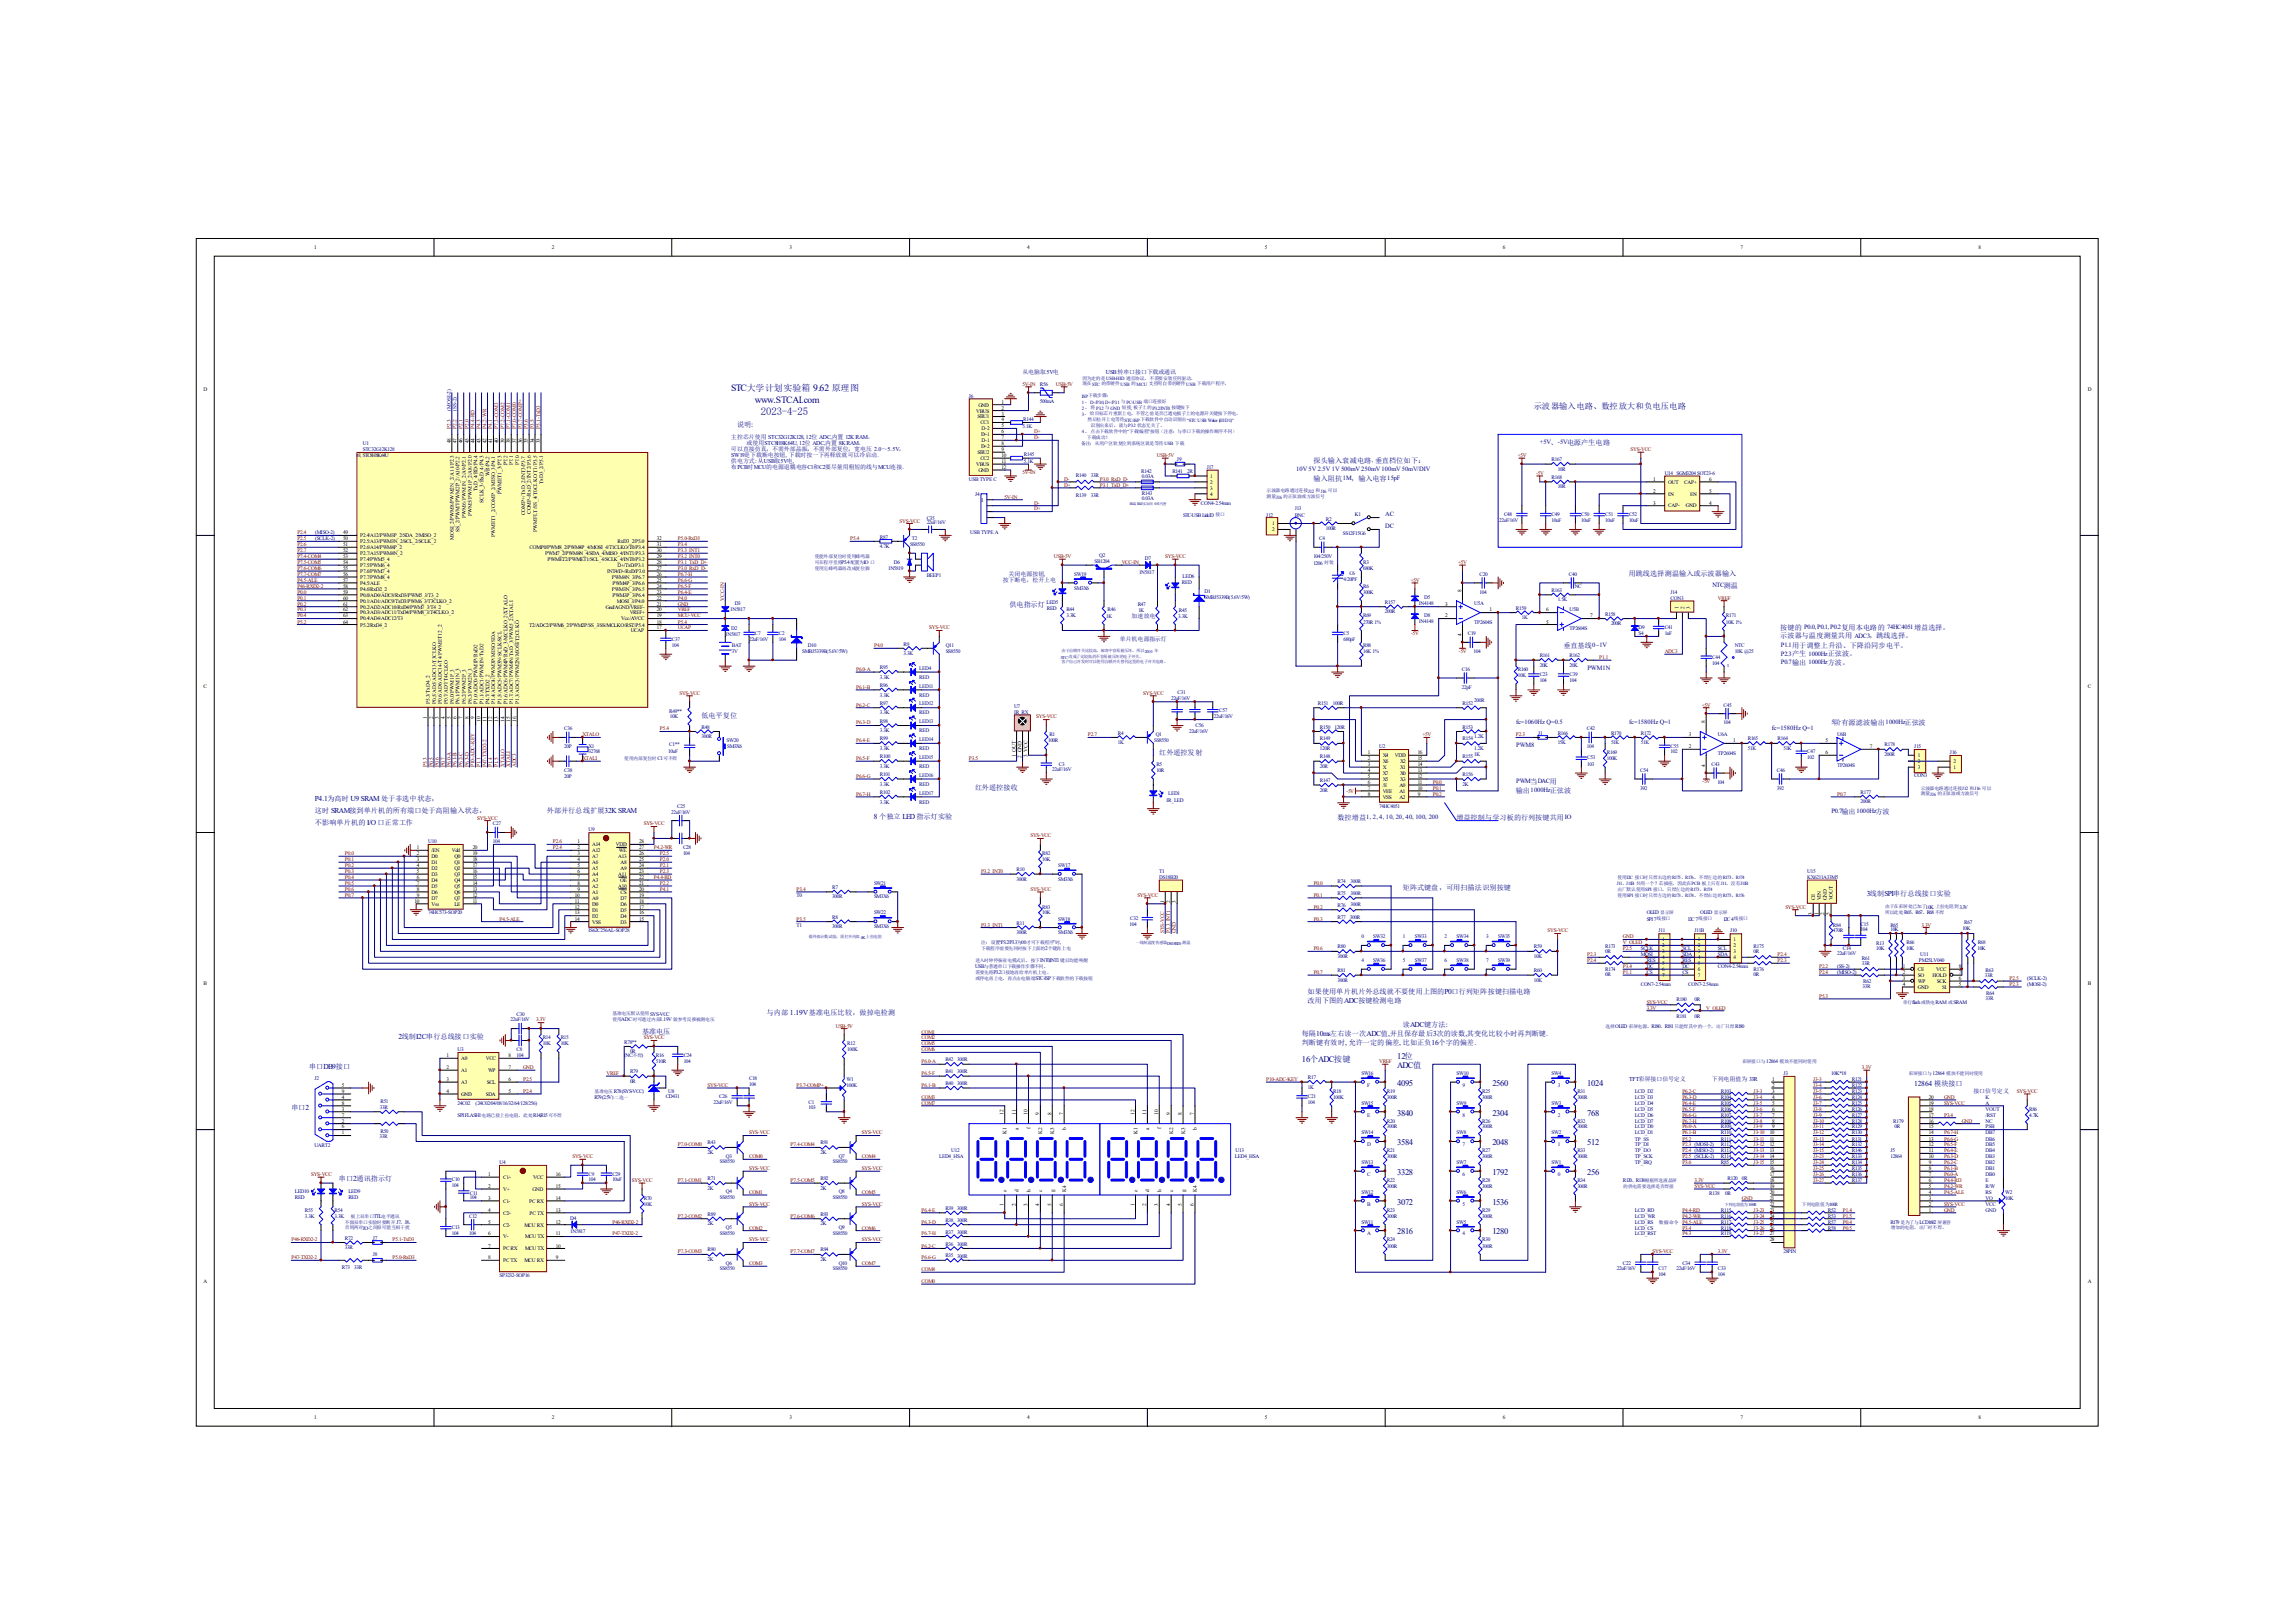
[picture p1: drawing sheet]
<svg xmlns="http://www.w3.org/2000/svg" width="297mm" height="210mm" viewBox="0 0 297 210" stroke-linecap="round" stroke-linejoin="round" font-family="sans-serif">
<defs><g id="words">
<text font-size="1.4" fill="#000080" x="98.5" y="53.7">2023-4-25</text>
<g font-size="1.2" fill="#000080">
<text x="94.6" y="50.6">STC大学计划实验箱 9.62 原理图</text>
<text x="97.7" y="52.1">www.STCAI.com</text>
</g>
<g font-size="1.1" fill="#000080">
<text x="198.5" y="52.9">示波器输入电路、数控放大和负电压电路</text>
<text x="168.5" y="137.5">16个ADC按键</text>
<text x="180.8" y="137.1">12位</text>
<text x="180.8" y="140.5">4095</text>
<text x="180.8" y="138.2">ADC值</text>
<text x="193.1" y="140.5">2560</text>
<text x="205.4" y="140.5">1024</text>
<text x="180.8" y="148.2">3584</text>
<text x="180.8" y="144.4">3840</text>
<text x="193.1" y="148.2">2048</text>
<text x="193.1" y="144.4">2304</text>
<text x="205.4" y="148.2">512</text>
<text x="205.4" y="144.4">768</text>
<text x="180.8" y="155.9">3072</text>
<text x="180.8" y="152.1">3328</text>
<text x="193.1" y="155.9">1536</text>
<text x="193.1" y="152.1">1792</text>
<text x="205.4" y="152.1">256</text>
<text x="180.8" y="159.7">2816</text>
<text x="193.1" y="159.7">1280</text>
</g>
<g font-size="1" fill="#000080">
<text x="40.8" y="103.6">P4.1为高时 U9 SRAM处于非选中状态，</text>
<text x="113.1" y="106">8 个独立 LED指示灯实验</text>
<text x="241.6" y="116">3线制SPI串行总线接口实验</text>
<text x="51.6" y="134.4">2线制I2C串行总线接口实验</text>
<text x="247.7" y="140.6">12864 模块接口</text>
</g>
<g font-size=".9" fill="#000080">
<text x="95.4" y="55.2">说明:</text>
<text x="170" y="60">探头输入衰减电路, 垂直档位如下：</text>
<text x="170" y="62.2">输入阻抗1M，输入电容15pF</text>
<text x="210.8" y="74.6">用跳线选择测温输入或示波器输入</text>
<text x="130.6" y="78.6">供电指示灯</text>
<text x="202.3" y="83.8">垂直基线0~1V</text>
<text x="230.4" y="81.5">按键的 P0.0, P0.1, P0.2复用本电路的 74HC4051增益选择。</text>
<text x="230.4" y="82.6">示波器与温度测量共用 ADC3，跳线选择。</text>
<text x="90.8" y="92.9">低电平复位</text>
<text x="150" y="97.6">红外遥控发射</text>
<text x="40.8" y="105.2">这时 SRAM接到单片机的所有端口处于高阻输入状态，</text>
<text x="40.8" y="106.7">不影响单片机的 I/O口正常工作</text>
<text x="70.8" y="105.2">外部并行总线扩展32K SRAM</text>
<text x="126.2" y="102.2">红外遥控接收</text>
<text x="173.1" y="106.1">数控增益1, 2, 4, 10, 20, 40, 100, 200</text>
<text x="188.5" y="106.1">增益控制与学习板的行列按键共用IO</text>
<text x="196.1" y="102.6">输出1000Hz正弦波</text>
<text x="181.5" y="115.2">矩阵式键盘，可用扫描法识别按键</text>
<text x="99.2" y="131.3">与内部 1.19V基准电压比较，做掉电检测</text>
<text x="169.2" y="128.7">如果使用单片机片外总线就不要使用上图的P0口行列矩阵按键扫描电路</text>
<text x="169.2" y="129.8">改用下图的ADC按键检测电路</text>
<text x="83.1" y="133.7">基准电压</text>
<text x="168.5" y="134">每隔10ms左右读一次ADC值,并且保存最后3次的读数,其变化比较小时再判断键.</text>
<text x="168.5" y="135.2">判断键有效时, 允许一定的偏差, 比如正负16个字的偏差.</text>
<text x="181.5" y="132.9">读ADC键方法:</text>
<text x="37.7" y="143.6">串口2</text>
<text x="40" y="138.3">串口DB9接口</text>
<text x="43.9" y="152.9">串口2通讯指示灯</text>
</g>
<g font-size=".8" fill="#000080">
<text x="132.3" y="48.4">从电脑取5V电</text>
<text x="143.1" y="48.3">USB转串口接口下载或通讯</text>
<text x="94.6" y="56.8">主控芯片使用 STC32G12K128, 12位 ADC,内置 12K RAM。</text>
<text x="94.6" y="59.9">供电方式: 从USB取5V电,</text>
<text x="94.6" y="58.4">可以直接仿真，不需外部晶振，不需外部复位，宽电压 2.0～5.5V，</text>
<text x="94.6" y="59.1">SW19是下载断电按钮, 下载时按一下再释放就可以冷启动.</text>
<text x="96.6" y="57.6">或使用STC8H8K64U, 12位 ADC,内置 8K RAM。</text>
<text x="199.3" y="57.5">+5V、-5V电源产生电路</text>
<text x="94.6" y="60.7">布PCB时MCU的电源退耦电容C1和C2要尽量用粗短的线与MCU连接.</text>
<text x="167.7" y="61">10V 5V 2.5V 1V 500mV 250mV 100mV 50mV/DIV</text>
<text x="179.3" y="68.3">DC</text>
<text x="179.3" y="66.7">AC</text>
<text x="129.8" y="75.3">按下断电，松开上电</text>
<text x="130.5" y="74.5">关闭电源按钮,</text>
<text x="221.6" y="76">NTC测温</text>
<text x="144.9" y="83">单片机电源指示灯</text>
<text x="146.4" y="79.9">加速放电</text>
<text x="230.5" y="83.7">P1.1用于调整上升沿、下降沿同步电平。</text>
<text x="205.4" y="86.7">PWM1N</text>
<text x="230.5" y="84.8">P2.3产生 1000Hz正弦波。</text>
<text x="230.5" y="86">P0.7输出 1000Hz方波。</text>
<text x="196.2" y="93.7">fc=1060Hz Q=0.5</text>
<text x="210.9" y="93.7">fc=1580Hz Q=1</text>
<text x="229.3" y="94.4">fc=1580Hz Q=1</text>
<text x="237" y="93.7">5阶有源滤波输出1000Hz正弦波</text>
<text x="196.2" y="101.3">PWM当DAC用</text>
<text x="196.2" y="96.7">PWM8</text>
<text x="237" y="105.2">P0.7输出1000Hz方波</text>
<text x="210.8" y="139.8">TFT彩屏接口信号定义</text>
<text x="221.5" y="139.8">下列电阻值为 33R</text>
<text x="255.4" y="141.4">接口信号定义</text>
</g>
<g font-size=".7">
<text x="40.6" y="32.2">1</text>
<text x="71.4" y="32.2">2</text>
<text x="102.2" y="32.2">3</text>
<text x="132.9" y="32.2">4</text>
<text x="163.7" y="32.2">5</text>
<text x="194.5" y="32.2">6</text>
<text x="225.2" y="32.2">7</text>
<text x="256" y="32.2">8</text>
<text x="26.3" y="50.6">D</text>
<text x="126.3" y="53.4">VBUS</text>
<text x="126.6" y="52.6">GND</text>
<text x="129.6" y="52.2">1</text>
<text x="129.6" y="53">2</text>
<text x="129.6" y="53.8">3</text>
<text x="270.2" y="50.6">D</text>
<text x="58.3" y="57.4" transform="rotate(-90 58.3 57.4)">48</text>
<text x="59.1" y="57.4" transform="rotate(-90 59.1 57.4)">47</text>
<text x="59.9" y="57.4" transform="rotate(-90 59.9 57.4)">46</text>
<text x="60.7" y="57.4" transform="rotate(-90 60.7 57.4)">45</text>
<text x="61.4" y="57.4" transform="rotate(-90 61.4 57.4)">44</text>
<text x="62.2" y="57.4" transform="rotate(-90 62.2 57.4)">43</text>
<text x="62.9" y="57.4" transform="rotate(-90 62.9 57.4)">42</text>
<text x="63.7" y="57.4" transform="rotate(-90 63.7 57.4)">41</text>
<text x="64.5" y="57.4" transform="rotate(-90 64.5 57.4)">40</text>
<text x="65.3" y="57.4" transform="rotate(-90 65.3 57.4)">39</text>
<text x="66" y="57.4" transform="rotate(-90 66 57.4)">38</text>
<text x="66.8" y="57.4" transform="rotate(-90 66.8 57.4)">37</text>
<text x="67.6" y="57.4" transform="rotate(-90 67.6 57.4)">36</text>
<text x="68.3" y="57.4" transform="rotate(-90 68.3 57.4)">35</text>
<text x="69.1" y="57.4" transform="rotate(-90 69.1 57.4)">34</text>
<text x="69.9" y="57.4" transform="rotate(-90 69.9 57.4)">33</text>
<text x="126.5" y="54.1">SBU1</text>
<text x="126.5" y="58.8">SBU2</text>
<text x="126.9" y="54.9">CC1</text>
<text x="126.9" y="59.5">CC2</text>
<text x="127" y="56.4">D+1</text>
<text x="127" y="58">D+2</text>
<text x="127" y="55.7">D-2</text>
<text x="127" y="57.2">D-1</text>
<text x="129.6" y="54.5">4</text>
<text x="129.6" y="55.3">5</text>
<text x="129.6" y="59.9">11</text>
<text x="129.6" y="56.1">6</text>
<text x="129.6" y="56.9">7</text>
<text x="129.6" y="57.6">8</text>
<text x="129.6" y="58.4">9</text>
<text x="129.6" y="59.1">10</text>
<text x="61.8" y="63.5" transform="rotate(-90 61.8 63.5)">TxD_4/RD/P4.4</text>
<text x="62.6" y="65.1" transform="rotate(-90 62.6 65.1)">SCLK_3/RxD_4/P4.3</text>
<text x="63.3" y="61.6" transform="rotate(-90 63.3 61.6)">WR/P4.2</text>
<text x="64.9" y="64" transform="rotate(-90 64.9 64)">PWMET1_3/P7.3</text>
<text x="65.7" y="60.2" transform="rotate(-90 65.7 60.2)">P7.2</text>
<text x="66.4" y="60.2" transform="rotate(-90 66.4 60.2)">P7.1</text>
<text x="67.2" y="60.2" transform="rotate(-90 67.2 60.2)">P7.0</text>
<text x="70.3" y="62.7" transform="rotate(-90 70.3 62.7)">TxD3_2/P5.1</text>
<text x="126.3" y="60.3">VBUS</text>
<text x="126.6" y="61">GND</text>
<text x="127" y="64.9">1</text>
<text x="129.6" y="60.7">12</text>
<text x="156.6" y="61.8">1</text>
<text x="156.6" y="62.6">2</text>
<text x="156.6" y="63.4">3</text>
<text x="156.6" y="64.1">4</text>
<text x="213.9" y="62.2">1</text>
<text x="213.9" y="63.8">2</text>
<text x="213.9" y="65.3">3</text>
<text x="215.9" y="62.6">OUT</text>
<text x="215.9" y="64.1">IN</text>
<text x="215.9" y="65.7">CAP-</text>
<text x="218" y="62.6">CAP+</text>
<text x="218.2" y="65.7">GND</text>
<text x="218.7" y="64.1">EN</text>
<text x="221.2" y="65.3">4</text>
<text x="221.2" y="63.8">5</text>
<text x="221.2" y="62.2">6</text>
<text x="44.4" y="69.1">49</text>
<text x="44.4" y="69.9">50</text>
<text x="44.4" y="70.7">51</text>
<text x="44.4" y="71.5">52</text>
<text x="46.6" y="69.5">P2.4/A12/PWM3P_2/SDA_2/MISO_2</text>
<text x="46.6" y="70.3">P2.5/A13/PWM3N_2/SCL_2/SCLK_2</text>
<text x="46.6" y="71.1">P2.6/A14/PWM4P_2</text>
<text x="46.6" y="71.8">P2.7/A15/PWM4N_2</text>
<text x="58.7" y="69.9" transform="rotate(-90 58.7 69.9)">MOSI_2/PWM8/PWM2N_2/A11/P2.3</text>
<text x="59.5" y="68.8" transform="rotate(-90 59.5 68.8)">SS_2/PWM7/PWM2P_2/A10/P2.2</text>
<text x="60.3" y="67" transform="rotate(-90 60.3 67)">PWM6/PWM1N_2/A9/P2.1</text>
<text x="61" y="66.8" transform="rotate(-90 61 66.8)">PWM5/PWM1P_2/A8/P2.0</text>
<text x="64.1" y="69.5" transform="rotate(-90 64.1 69.5)">PWMET1_2/COMP_2/MISO_3/P4.1</text>
<text x="67.9" y="66.7" transform="rotate(-90 67.9 66.7)">COMP+/TxD_2/INT3/P3.7</text>
<text x="68.5" y="71.1">COMP0/PWM8_2/PWM4P_4/MOSI_4/T1CLKO/T0/P3.4</text>
<text x="68.7" y="66.5" transform="rotate(-90 68.7 66.5)">COMP-/RxD_2/INT2/P3.6</text>
<text x="69.5" y="68.8" transform="rotate(-90 69.5 68.8)">PWMFLT/SS_4/T0CLKO/T1/P3.5</text>
<text x="70.6" y="71.8">PWM7_2/PWM4N_4/SDA_4/MISO_4/INT1/P3.3</text>
<text x="79.9" y="70.3">RxD3_2/P5.0</text>
<text x="85" y="69.9">32</text>
<text x="85" y="71.5">30</text>
<text x="85" y="70.7">31</text>
<text x="164.6" y="68">1</text>
<text x="164.6" y="68.8">2</text>
<text x="44.4" y="72.2">53</text>
<text x="44.4" y="73">54</text>
<text x="44.4" y="73.7">55</text>
<text x="44.4" y="76.8">59</text>
<text x="44.4" y="77.6">60</text>
<text x="44.4" y="74.5">56</text>
<text x="44.4" y="75.3">57</text>
<text x="44.4" y="76.1">58</text>
<text x="46.6" y="72.6">P7.4/PWM5_4</text>
<text x="46.6" y="73.4">P7.5/PWM6_4</text>
<text x="46.6" y="74.1">P7.6/PWM7_4</text>
<text x="46.6" y="77.2">P0.0/AD0/ADC8/RxD3/PWM5_3/T3_2</text>
<text x="46.6" y="78">P0.1/AD1/ADC9/TxD3/PWM6_3/T3CLKO_2</text>
<text x="46.6" y="74.9">P7.7/PWM8_4</text>
<text x="46.6" y="75.7">P4.5/ALE</text>
<text x="46.6" y="76.5">P4.6/RxD2_2</text>
<text x="70.9" y="72.6">PWMET2/PWMET1/SCL_4/SCLK_4/INT0/P3.2</text>
<text x="78.6" y="74.1">INT4/D-/RxD/P3.0</text>
<text x="79.2" y="76.5">PWM3N_3/P6.5</text>
<text x="79.2" y="74.9">PWM4N_3/P6.7</text>
<text x="79.2" y="77.2">PWM3P_3/P6.4</text>
<text x="79.2" y="75.7">PWM4P_3/P6.6</text>
<text x="79.8" y="78">MOSI_3/P4.0</text>
<text x="79.9" y="73.4">D+/TxD/P3.1</text>
<text x="85" y="77.6">22</text>
<text x="85" y="73.7">27</text>
<text x="85" y="73">28</text>
<text x="85" y="72.2">29</text>
<text x="85" y="76.8">23</text>
<text x="85" y="76.1">24</text>
<text x="85" y="75.3">25</text>
<text x="85" y="74.5">26</text>
<text x="189.1" y="76.6" transform="rotate(-90 189.1 76.6)">8</text>
<text x="44.4" y="78.4">61</text>
<text x="44.4" y="80.7">64</text>
<text x="44.4" y="79.9">63</text>
<text x="44.4" y="79.1">62</text>
<text x="46.6" y="78.7">P0.2/AD2/ADC10/RxD4/PWM7_3/T4_2</text>
<text x="46.6" y="81.1">P5.2/RxD4_2</text>
<text x="46.6" y="80.3">P0.4/AD4/ADC12/T3</text>
<text x="46.6" y="79.5">P0.3/AD3/ADC11/TxD4/PWM8_3/T4CLKO_2</text>
<text x="68.5" y="81.1">T2/ADC2/PWM6_2/PWM2P/SS_3/SS/MCLKO/RST/P5.4</text>
<text x="78.4" y="78.7">Gnd/AGND/VREF-</text>
<text x="80.4" y="80.3">Vcc/AVCC</text>
<text x="81.5" y="79.5">VREF+</text>
<text x="81.6" y="81.8">UCAP</text>
<text x="85" y="79.9">19</text>
<text x="85" y="79.1">20</text>
<text x="85" y="78.4">21</text>
<text x="85" y="80.7">18</text>
<text x="85" y="81.5">17</text>
<text x="187" y="78.4">3</text>
<text x="187" y="79.9">2</text>
<text x="189.1" y="82.3" transform="rotate(-90 189.1 82.3)">4</text>
<text x="192.7" y="79.1">1</text>
<text x="200.1" y="80.7">5</text>
<text x="200.1" y="79.1">6</text>
<text x="205.8" y="79.9">7</text>
<text x="217.2" y="78.8" transform="rotate(-90 217.2 78.8)">1</text>
<text x="218" y="78.8" transform="rotate(-90 218 78.8)">2</text>
<text x="218.7" y="78.8" transform="rotate(-90 218.7 78.8)">3</text>
<text x="26.3" y="89">C</text>
<text x="270.2" y="89">C</text>
<text x="55.2" y="93.1" transform="rotate(-90 55.2 93.1)">1</text>
<text x="55.6" y="91.1" transform="rotate(-90 55.6 91.1)">P5.3/TxD4_2</text>
<text x="56" y="93.1" transform="rotate(-90 56 93.1)">2</text>
<text x="56.4" y="91.1" transform="rotate(-90 56.4 91.1)">P0.5/AD5/ADC13/T3CLKO</text>
<text x="56.8" y="93.1" transform="rotate(-90 56.8 93.1)">3</text>
<text x="57.2" y="91.1" transform="rotate(-90 57.2 91.1)">P0.6/AD6/ADC14/T4/PWMET12_2</text>
<text x="57.6" y="93.1" transform="rotate(-90 57.6 93.1)">4</text>
<text x="58" y="91.1" transform="rotate(-90 58 91.1)">P0.7/AD7/T4CLKO</text>
<text x="58.3" y="93.1" transform="rotate(-90 58.3 93.1)">5</text>
<text x="58.7" y="91.1" transform="rotate(-90 58.7 91.1)">P6.0/PWM1P_3</text>
<text x="59.1" y="93.1" transform="rotate(-90 59.1 93.1)">6</text>
<text x="59.5" y="91.1" transform="rotate(-90 59.5 91.1)">P6.1/PWM1N_3</text>
<text x="59.9" y="93.1" transform="rotate(-90 59.9 93.1)">7</text>
<text x="60.3" y="91.1" transform="rotate(-90 60.3 91.1)">P6.2/PWM2P_3</text>
<text x="60.7" y="93.1" transform="rotate(-90 60.7 93.1)">8</text>
<text x="61" y="91.1" transform="rotate(-90 61 91.1)">P6.3/PWM2N_3</text>
<text x="61.4" y="93.1" transform="rotate(-90 61.4 93.1)">9</text>
<text x="61.8" y="91.1" transform="rotate(-90 61.8 91.1)">P1.0/ADC0/PWM1P/RxD2</text>
<text x="62.2" y="93.4" transform="rotate(-90 62.2 93.4)">10</text>
<text x="62.6" y="91.1" transform="rotate(-90 62.6 91.1)">P1.1/ADC1/PWM1N/TxD2</text>
<text x="62.9" y="93.4" transform="rotate(-90 62.9 93.4)">11</text>
<text x="63.3" y="91.1" transform="rotate(-90 63.3 91.1)">P4.7/TXD2_2</text>
<text x="63.7" y="93.4" transform="rotate(-90 63.7 93.4)">12</text>
<text x="64.1" y="91.1" transform="rotate(-90 64.1 91.1)">P1.4/ADC4/PWM3P/MISO/SDA</text>
<text x="64.5" y="93.4" transform="rotate(-90 64.5 93.4)">13</text>
<text x="64.9" y="91.1" transform="rotate(-90 64.9 91.1)">P1.5/ADC5/PWM3N/SCLK/SCL</text>
<text x="65.3" y="93.4" transform="rotate(-90 65.3 93.4)">14</text>
<text x="65.7" y="91.1" transform="rotate(-90 65.7 91.1)">P1.6/ADC6/PWM4P/RxD_3/MCLKO_2/XTALO</text>
<text x="66" y="93.4" transform="rotate(-90 66 93.4)">15</text>
<text x="66.4" y="91.1" transform="rotate(-90 66.4 91.1)">P1.7/ADC7/PWM4N/TxD_3/PWM5_2/XTALI</text>
<text x="66.8" y="93.4" transform="rotate(-90 66.8 93.4)">16</text>
<text x="67.2" y="91.1" transform="rotate(-90 67.2 91.1)">P1.3/ADC3/PWM2N/MOSI/T2CLKO</text>
<text x="218.6" y="95.3">3</text>
<text x="220.7" y="93.5" transform="rotate(-90 220.7 93.5)">8</text>
<text x="131.4" y="98" transform="rotate(-90 131.4 98)">1_OUT</text>
<text x="132.2" y="98" transform="rotate(-90 132.2 98)">2_GND</text>
<text x="133" y="98" transform="rotate(-90 133 98)">3_VCC</text>
<text x="177" y="97.6">1</text>
<text x="177" y="98.3">2</text>
<text x="177" y="99.1">3</text>
<text x="177" y="99.9">4</text>
<text x="177" y="100.7">5</text>
<text x="177" y="101.4">6</text>
<text x="178.9" y="98">X4</text>
<text x="178.9" y="98.7">X6</text>
<text x="178.9" y="99.5">X</text>
<text x="178.9" y="100.3">X7</text>
<text x="178.9" y="101.1">X5</text>
<text x="178.9" y="101.8">/E</text>
<text x="180.5" y="98">VDD</text>
<text x="181.1" y="101.8">A0</text>
<text x="181.2" y="101.1">X3</text>
<text x="181.2" y="100.3">X0</text>
<text x="181.2" y="99.5">X1</text>
<text x="181.2" y="98.7">X2</text>
<text x="183.5" y="101.4">11</text>
<text x="183.5" y="100.7">12</text>
<text x="183.5" y="99.9">13</text>
<text x="183.5" y="99.1">14</text>
<text x="183.5" y="98.3">15</text>
<text x="183.5" y="97.6">16</text>
<text x="218.6" y="96.8">2</text>
<text x="220.7" y="99.2" transform="rotate(-90 220.7 99.2)">4</text>
<text x="224.3" y="96.1">1</text>
<text x="236.3" y="96.1">5</text>
<text x="236.3" y="97.6">6</text>
<text x="242" y="96.8">7</text>
<text x="248.2" y="98">1</text>
<text x="248.2" y="98.7">2</text>
<text x="248.2" y="99.5">3</text>
<text x="252.8" y="99.5">1</text>
<text x="252.8" y="98.7">2</text>
<text x="177" y="102.2">7</text>
<text x="177" y="103">8</text>
<text x="178.9" y="102.6">VEE</text>
<text x="178.9" y="103.3">VSS</text>
<text x="181.1" y="103.3">A2</text>
<text x="181.1" y="102.6">A1</text>
<text x="183.5" y="103">9</text>
<text x="183.5" y="102.2">10</text>
<text x="53.9" y="109.9">1</text>
<text x="53.9" y="110.7">2</text>
<text x="53.9" y="111.4">3</text>
<text x="53.9" y="112.2">4</text>
<text x="53.9" y="112.9">5</text>
<text x="53.9" y="113.7">6</text>
<text x="55.8" y="110.3">/EN</text>
<text x="55.8" y="111">D0</text>
<text x="55.8" y="111.8">D1</text>
<text x="55.8" y="112.6">D2</text>
<text x="55.8" y="113.3">D3</text>
<text x="58.5" y="110.3">Vdd</text>
<text x="58.8" y="111.8">Q1</text>
<text x="58.8" y="112.6">Q2</text>
<text x="58.8" y="113.3">Q3</text>
<text x="58.8" y="111">Q0</text>
<text x="61.2" y="109.9">20</text>
<text x="61.2" y="111.4">18</text>
<text x="61.2" y="112.2">17</text>
<text x="61.2" y="112.9">16</text>
<text x="61.2" y="113.7">15</text>
<text x="61.2" y="110.7">19</text>
<text x="74.7" y="109.1">1</text>
<text x="74.7" y="109.9">2</text>
<text x="74.7" y="110.7">3</text>
<text x="74.7" y="111.4">4</text>
<text x="74.7" y="112.2">5</text>
<text x="74.7" y="112.9">6</text>
<text x="74.7" y="113.7">7</text>
<text x="76.6" y="109.5">A14</text>
<text x="76.6" y="110.3">A12</text>
<text x="76.6" y="111">A7</text>
<text x="76.6" y="111.8">A6</text>
<text x="76.6" y="112.6">A5</text>
<text x="76.6" y="113.3">A4</text>
<text x="79.7" y="109.5">VDD</text>
<text x="80" y="113.3">A11</text>
<text x="80" y="111">A13</text>
<text x="80.1" y="110.3">WE</text>
<text x="80.3" y="112.6">A9</text>
<text x="80.3" y="111.8">A8</text>
<text x="82.7" y="113.7">22</text>
<text x="82.7" y="112.9">23</text>
<text x="82.7" y="112.2">24</text>
<text x="82.7" y="111.4">25</text>
<text x="82.7" y="110.7">26</text>
<text x="82.7" y="109.9">27</text>
<text x="82.7" y="109.1">28</text>
<text x="53.6" y="116.8">10</text>
<text x="53.9" y="114.5">7</text>
<text x="53.9" y="115.3">8</text>
<text x="53.9" y="116">9</text>
<text x="55.8" y="117.2">Vss</text>
<text x="55.8" y="114.1">D4</text>
<text x="55.8" y="114.9">D5</text>
<text x="55.8" y="115.7">D6</text>
<text x="55.8" y="116.4">D7</text>
<text x="58.8" y="117.2">LE</text>
<text x="58.8" y="114.1">Q4</text>
<text x="58.8" y="114.9">Q5</text>
<text x="58.8" y="115.7">Q6</text>
<text x="58.8" y="116.4">Q7</text>
<text x="61.2" y="116.8">11</text>
<text x="61.2" y="114.5">14</text>
<text x="61.2" y="115.3">13</text>
<text x="61.2" y="116">12</text>
<text x="74.4" y="116">10</text>
<text x="74.4" y="116.8">11</text>
<text x="74.4" y="117.6">12</text>
<text x="74.4" y="118.3">13</text>
<text x="74.4" y="119.1">14</text>
<text x="74.7" y="114.5">8</text>
<text x="74.7" y="115.3">9</text>
<text x="76.6" y="114.1">A3</text>
<text x="76.6" y="114.9">A2</text>
<text x="76.6" y="115.7">A1</text>
<text x="76.6" y="116.4">A0</text>
<text x="76.6" y="117.2">D0</text>
<text x="76.6" y="117.9">D1</text>
<text x="76.6" y="118.7">D2</text>
<text x="76.6" y="119.5">VSS</text>
<text x="80" y="114.9">A10</text>
<text x="80.3" y="114.1">OE</text>
<text x="80.3" y="119.5">D3</text>
<text x="80.3" y="118.7">D4</text>
<text x="80.3" y="117.9">D5</text>
<text x="80.3" y="117.2">D6</text>
<text x="80.3" y="116.4">D7</text>
<text x="80.3" y="115.7">CS</text>
<text x="82.7" y="119.1">15</text>
<text x="82.7" y="118.3">16</text>
<text x="82.7" y="117.6">17</text>
<text x="82.7" y="116.8">18</text>
<text x="82.7" y="116">19</text>
<text x="82.7" y="115.3">20</text>
<text x="82.7" y="114.5">21</text>
<text x="150.7" y="116.9" transform="rotate(-90 150.7 116.9)">1</text>
<text x="151.4" y="116.9" transform="rotate(-90 151.4 116.9)">2</text>
<text x="152.2" y="116.9" transform="rotate(-90 152.2 116.9)">3</text>
<text x="234.5" y="118.4" transform="rotate(-90 234.5 118.4)">3</text>
<text x="234.9" y="116.5" transform="rotate(-90 234.9 116.5)">CE</text>
<text x="235.3" y="118.4" transform="rotate(-90 235.3 118.4)">1</text>
<text x="235.7" y="116.5" transform="rotate(-90 235.7 116.5)">VIN</text>
<text x="236" y="118.4" transform="rotate(-90 236 118.4)">2</text>
<text x="236.4" y="116.5" transform="rotate(-90 236.4 116.5)">GND</text>
<text x="236.8" y="118.4" transform="rotate(-90 236.8 118.4)">5</text>
<text x="237.2" y="116.5" transform="rotate(-90 237.2 116.5)">VOUT</text>
<text x="215.1" y="121.8">1</text>
<text x="215.1" y="122.6">2</text>
<text x="215.1" y="123.4">3</text>
<text x="215.1" y="124.1">4</text>
<text x="215.1" y="124.9">5</text>
<text x="215.1" y="125.6">6</text>
<text x="219.7" y="121.8">1</text>
<text x="219.7" y="122.6">2</text>
<text x="219.7" y="123.4">3</text>
<text x="219.7" y="124.1">4</text>
<text x="219.7" y="124.9">5</text>
<text x="219.7" y="125.6">6</text>
<text x="224.3" y="121.8">1</text>
<text x="224.3" y="122.6">2</text>
<text x="224.3" y="123.4">3</text>
<text x="224.3" y="124.1">4</text>
<text x="246.2" y="125.3">1</text>
<text x="248.2" y="125.6">CE</text>
<text x="250.6" y="125.6">VCC</text>
<text x="253.5" y="125.3">8</text>
<text x="26.3" y="127.5">B</text>
<text x="215.1" y="126.4">7</text>
<text x="219.7" y="126.4">7</text>
<text x="246.2" y="126">2</text>
<text x="246.2" y="126.8">3</text>
<text x="246.2" y="127.6">4</text>
<text x="248.2" y="126.4">SO</text>
<text x="248.2" y="127.2">WP</text>
<text x="248.2" y="127.9">GND</text>
<text x="250.1" y="126.4">HOLD</text>
<text x="250.6" y="127.2">SCK</text>
<text x="251.3" y="127.9">SI</text>
<text x="253.5" y="127.6">5</text>
<text x="253.5" y="126.8">6</text>
<text x="253.5" y="126">7</text>
<text x="270.2" y="127.5">B</text>
<text x="57.8" y="136.8">1</text>
<text x="59.7" y="137.2">A0</text>
<text x="62.9" y="137.2">VCC</text>
<text x="65.8" y="136.8">8</text>
<text x="44.2" y="143.7">3</text>
<text x="44.2" y="143">8</text>
<text x="44.2" y="142.2">4</text>
<text x="44.2" y="141.4">9</text>
<text x="44.2" y="140.6">5</text>
<text x="57.8" y="138.3">2</text>
<text x="57.8" y="139.9">3</text>
<text x="57.8" y="141.4">4</text>
<text x="59.7" y="138.7">A1</text>
<text x="59.7" y="140.3">A3</text>
<text x="59.7" y="141.8">GND</text>
<text x="62.9" y="141.8">SDA</text>
<text x="63" y="140.3">SCL</text>
<text x="63.2" y="138.7">WP</text>
<text x="65.8" y="141.4">5</text>
<text x="65.8" y="139.9">6</text>
<text x="65.8" y="138.3">7</text>
<text x="229.4" y="139.9">1</text>
<text x="229.4" y="140.6">2</text>
<text x="229.4" y="141.4">3</text>
<text x="229.4" y="142.2">4</text>
<text x="229.4" y="143">5</text>
<text x="229.4" y="143.7">6</text>
<text x="249.6" y="143.7">18</text>
<text x="249.6" y="143">19</text>
<text x="249.6" y="142.2">20</text>
<text x="44.2" y="146.8">1</text>
<text x="44.2" y="146">6</text>
<text x="44.2" y="145.2">2</text>
<text x="44.2" y="144.5">7</text>
<text x="129.9" y="144.2" transform="rotate(-90 129.9 144.2)">12</text>
<text x="130.3" y="146.7" transform="rotate(-90 130.3 146.7)">K1</text>
<text x="131.4" y="144.2" transform="rotate(-90 131.4 144.2)">11</text>
<text x="131.8" y="146.2" transform="rotate(-90 131.8 146.2)">a</text>
<text x="133" y="144.2" transform="rotate(-90 133 144.2)">10</text>
<text x="133.3" y="146.1" transform="rotate(-90 133.3 146.1)">f</text>
<text x="134.5" y="144.2" transform="rotate(-90 134.5 144.2)">9</text>
<text x="134.9" y="146.7" transform="rotate(-90 134.9 146.7)">K2</text>
<text x="136.1" y="144.2" transform="rotate(-90 136.1 144.2)">8</text>
<text x="136.4" y="146.7" transform="rotate(-90 136.4 146.7)">K3</text>
<text x="137.6" y="144.2" transform="rotate(-90 137.6 144.2)">7</text>
<text x="138" y="146.2" transform="rotate(-90 138 146.2)">b</text>
<text x="146.8" y="144.2" transform="rotate(-90 146.8 144.2)">12</text>
<text x="147.2" y="146.7" transform="rotate(-90 147.2 146.7)">K1</text>
<text x="148.3" y="144.2" transform="rotate(-90 148.3 144.2)">11</text>
<text x="148.7" y="146.2" transform="rotate(-90 148.7 146.2)">a</text>
<text x="149.9" y="144.2" transform="rotate(-90 149.9 144.2)">10</text>
<text x="150.3" y="146.1" transform="rotate(-90 150.3 146.1)">f</text>
<text x="151.4" y="144.2" transform="rotate(-90 151.4 144.2)">9</text>
<text x="151.8" y="146.7" transform="rotate(-90 151.8 146.7)">K2</text>
<text x="152.9" y="144.2" transform="rotate(-90 152.9 144.2)">8</text>
<text x="153.4" y="146.7" transform="rotate(-90 153.4 146.7)">K3</text>
<text x="154.5" y="144.2" transform="rotate(-90 154.5 144.2)">7</text>
<text x="154.9" y="146.2" transform="rotate(-90 154.9 146.2)">b</text>
<text x="229" y="146.8">10</text>
<text x="229" y="147.6">11</text>
<text x="229" y="148.3">12</text>
<text x="229" y="149.1">13</text>
<text x="229" y="149.9">14</text>
<text x="229.4" y="144.5">7</text>
<text x="229.4" y="145.2">8</text>
<text x="229.4" y="146">9</text>
<text x="249.6" y="149.9">10</text>
<text x="249.6" y="149.1">11</text>
<text x="249.6" y="148.3">12</text>
<text x="249.6" y="147.6">13</text>
<text x="249.6" y="146.8">14</text>
<text x="249.6" y="146">15</text>
<text x="249.6" y="145.2">16</text>
<text x="249.6" y="144.5">17</text>
<text x="63.2" y="152.2">1</text>
<text x="63.2" y="153.7">2</text>
<text x="63.2" y="155.2">3</text>
<text x="65.1" y="152.6">C1+</text>
<text x="65.1" y="154.1">V+</text>
<text x="65.1" y="155.6">C1-</text>
<text x="68.5" y="155.6">PC RX</text>
<text x="68.9" y="154.1">GND</text>
<text x="69" y="152.6">VCC</text>
<text x="71.9" y="155.2">14</text>
<text x="71.9" y="153.7">15</text>
<text x="71.9" y="152.2">16</text>
<text x="130.3" y="154.2" transform="rotate(-90 130.3 154.2)">e</text>
<text x="131.8" y="154.2" transform="rotate(-90 131.8 154.2)">d</text>
<text x="133.3" y="154.2" transform="rotate(-90 133.3 154.2)">h</text>
<text x="134.9" y="154.2" transform="rotate(-90 134.9 154.2)">c</text>
<text x="136.4" y="154.2" transform="rotate(-90 136.4 154.2)">g</text>
<text x="138" y="154.2" transform="rotate(-90 138 154.2)">K4</text>
<text x="147.2" y="154.2" transform="rotate(-90 147.2 154.2)">e</text>
<text x="148.7" y="154.2" transform="rotate(-90 148.7 154.2)">d</text>
<text x="150.3" y="154.2" transform="rotate(-90 150.3 154.2)">h</text>
<text x="151.8" y="154.2" transform="rotate(-90 151.8 154.2)">c</text>
<text x="153.4" y="154.2" transform="rotate(-90 153.4 154.2)">g</text>
<text x="154.9" y="154.2" transform="rotate(-90 154.9 154.2)">K4</text>
<text x="229" y="150.6">15</text>
<text x="229" y="151.4">16</text>
<text x="229" y="152.2">17</text>
<text x="229" y="153">18</text>
<text x="229" y="153.7">19</text>
<text x="229" y="154.5">20</text>
<text x="229" y="155.2">21</text>
<text x="229" y="156">22</text>
<text x="249.6" y="156">2</text>
<text x="249.6" y="155.2">3</text>
<text x="249.6" y="154.5">4</text>
<text x="249.6" y="153.7">5</text>
<text x="249.6" y="153">6</text>
<text x="249.6" y="152.2">7</text>
<text x="249.6" y="151.4">8</text>
<text x="249.6" y="150.6">9</text>
<text x="63.2" y="156.8">4</text>
<text x="63.2" y="158.3">5</text>
<text x="63.2" y="159.9">6</text>
<text x="63.2" y="161.4">7</text>
<text x="65.1" y="157.2">C2+</text>
<text x="65.1" y="158.7">C2-</text>
<text x="65.1" y="160.2">V-</text>
<text x="65.1" y="161.8">PC RX</text>
<text x="67.9" y="158.7">MCU RX</text>
<text x="67.9" y="161.8">MCU TX</text>
<text x="67.9" y="160.2">MCU TX</text>
<text x="68.5" y="157.2">PC TX</text>
<text x="71.9" y="161.4">10</text>
<text x="71.9" y="159.9">11</text>
<text x="71.9" y="158.3">12</text>
<text x="71.9" y="156.8">13</text>
<text x="129.9" y="156.1" transform="rotate(-90 129.9 156.1)">1</text>
<text x="131.4" y="156.1" transform="rotate(-90 131.4 156.1)">2</text>
<text x="133" y="156.1" transform="rotate(-90 133 156.1)">3</text>
<text x="134.5" y="156.1" transform="rotate(-90 134.5 156.1)">4</text>
<text x="136.1" y="156.1" transform="rotate(-90 136.1 156.1)">5</text>
<text x="137.6" y="156.1" transform="rotate(-90 137.6 156.1)">6</text>
<text x="146.8" y="156.1" transform="rotate(-90 146.8 156.1)">1</text>
<text x="148.3" y="156.1" transform="rotate(-90 148.3 156.1)">2</text>
<text x="149.9" y="156.1" transform="rotate(-90 149.9 156.1)">3</text>
<text x="151.4" y="156.1" transform="rotate(-90 151.4 156.1)">4</text>
<text x="152.9" y="156.1" transform="rotate(-90 152.9 156.1)">5</text>
<text x="154.5" y="156.1" transform="rotate(-90 154.5 156.1)">6</text>
<text x="229" y="156.8">23</text>
<text x="229" y="157.6">24</text>
<text x="229" y="158.3">25</text>
<text x="229" y="159.1">26</text>
<text x="229" y="159.9">27</text>
<text x="229" y="160.6">28</text>
<text x="249.6" y="156.8">1</text>
<text x="26.3" y="165.9">A</text>
<text x="63.2" y="162.9">8</text>
<text x="65.1" y="163.3">PC TX</text>
<text x="67.9" y="163.3">MCU RX</text>
<text x="71.9" y="162.9">9</text>
<text x="270.2" y="165.9">A</text>
<text x="40.6" y="183.6">1</text>
<text x="71.4" y="183.6">2</text>
<text x="102.2" y="183.6">3</text>
<text x="132.9" y="183.6">4</text>
<text x="163.7" y="183.6">5</text>
<text x="194.5" y="183.6">6</text>
<text x="225.2" y="183.6">7</text>
<text x="256" y="183.6">8</text>
</g>
<g font-size=".7" fill="#000080">
<text x="58.3" y="53.1" transform="rotate(-90 58.3 53.1)">(MOSI-2)</text>
<text x="59.1" y="53.1" transform="rotate(-90 59.1 53.1)">(SS-2)</text>
<text x="125.4" y="51.4">J6</text>
<text x="134.6" y="50">R56</text>
<text x="134.6" y="52.2">500mA</text>
<text x="46.9" y="57.6">U1</text>
<text x="46.9" y="58.4">STC32G12K128</text>
<text x="132.3" y="55.4">5.1K</text>
<text x="132.4" y="54.5">R144</text>
<text x="132.5" y="59.1">R145</text>
<text x="132.5" y="59.9">5.1K</text>
<text x="152.3" y="59.7">J9</text>
<text x="200.8" y="59.7">R167</text>
<text x="125.4" y="62.2">USB TYPE C</text>
<text x="126.2" y="64.2">J4</text>
<text x="139.2" y="64.3">R139</text>
<text x="139.2" y="61.8">R140</text>
<text x="141.2" y="64.3">33R</text>
<text x="141.2" y="61.8">33R</text>
<text x="147.7" y="61.2">R142</text>
<text x="147.8" y="61.9">0.03A</text>
<text x="147.8" y="64.1">R143</text>
<text x="147.8" y="64.7">0.03A</text>
<text x="151.7" y="61.2">R141</text>
<text x="153.6" y="61.2">2R</text>
<text x="155.4" y="65.3">CON4-2.54mm</text>
<text x="156.2" y="60.7">J17</text>
<text x="200.8" y="62">R168</text>
<text x="201.6" y="60.9">10R</text>
<text x="201.6" y="63.2">10R</text>
<text x="215.4" y="61.4">U14 SGM3204 SOT23-6</text>
<text x="40.8" y="69.1">(MISO-2)</text>
<text x="40.8" y="69.9">(SCLK-2)</text>
<text x="113.9" y="69.7">R87</text>
<text x="113.9" y="70.9">4.7K</text>
<text x="117.8" y="70.6">SS8550</text>
<text x="118" y="69.8">T2</text>
<text x="119.9" y="67.2">C35</text>
<text x="119.9" y="67.8">22uF/16V</text>
<text x="125.6" y="69.1">USB TYPE A</text>
<text x="153.1" y="66.8">STC-USB Link1D</text>
<text x="163.9" y="66.8">J12</text>
<text x="167.6" y="66">J13</text>
<text x="167.6" y="66.8">BNC</text>
<text x="170.7" y="69.9">C4</text>
<text x="171.6" y="67.4">R2</text>
<text x="171.6" y="68.6">100R</text>
<text x="173.8" y="69.2">SS12F15G6</text>
<text x="175.3" y="66.8">K1</text>
<text x="194" y="67.5">22uF/16V</text>
<text x="194.6" y="66.8">C48</text>
<text x="200.8" y="66.8">C49</text>
<text x="200.8" y="67.5">10uF</text>
<text x="204.6" y="66.8">C50</text>
<text x="204.6" y="67.5">10uF</text>
<text x="207.7" y="66.8">C51</text>
<text x="207.7" y="67.5">10uF</text>
<text x="210.8" y="66.8">C52</text>
<text x="210.8" y="67.5">10uF</text>
<text x="114.9" y="73.7">1N5819</text>
<text x="115.7" y="73">D6</text>
<text x="119.9" y="74.7">BEEP1</text>
<text x="139" y="74.5">SW19</text>
<text x="139" y="76.3">SM3X6</text>
<text x="141.6" y="72.8">SB1204</text>
<text x="142.2" y="72.1">Q2</text>
<text x="147.4" y="74.2">1N5817</text>
<text x="148.2" y="72.5">D7</text>
<text x="152.9" y="75.5">RED</text>
<text x="153" y="74.8">LED6</text>
<text x="155.9" y="76.8">D1</text>
<text x="155.9" y="77.5">SMBJ5339B(5.6V/5W)</text>
<text x="170" y="72.2">104/250V</text>
<text x="170" y="73.1">1206</text>
<text x="173.9" y="75.2">4/20PF</text>
<text x="174.6" y="74.4">C6</text>
<text x="176.4" y="73">R3</text>
<text x="176.4" y="73.7">680K</text>
<text x="176.4" y="76.1">R6</text>
<text x="176.4" y="76.8">300K</text>
<text x="184.3" y="77.5">D5</text>
<text x="191.5" y="74.5">C20</text>
<text x="191.5" y="76.8">104</text>
<text x="200.8" y="76.6">R163</text>
<text x="201.6" y="77.8">1.5K</text>
<text x="203" y="74.5">C40</text>
<text x="203.8" y="76.1">NC</text>
<text x="216.2" y="76.8">J14</text>
<text x="216.2" y="77.6">CON3</text>
<text x="86.9" y="82.9">C37</text>
<text x="86.9" y="83.7">104</text>
<text x="93.9" y="82.3">1N5817</text>
<text x="94.5" y="79">1N5817</text>
<text x="94.6" y="81.5">D2</text>
<text x="94.7" y="83.7">BAT</text>
<text x="95.1" y="78.3">D3</text>
<text x="96.9" y="82.9">22uF/16V</text>
<text x="97.7" y="82.1">C7</text>
<text x="100.8" y="82.1">C2</text>
<text x="100.8" y="82.9">104</text>
<text x="104.6" y="83.7">D10</text>
<text x="116.9" y="83.5">R9</text>
<text x="122.4" y="83.7">Q11</text>
<text x="135.4" y="78.1">LED5</text>
<text x="135.5" y="78.9">RED</text>
<text x="138" y="79.1">R44</text>
<text x="138" y="79.9">3.3K</text>
<text x="143.2" y="80">1K</text>
<text x="143.3" y="79.1">R46</text>
<text x="147.2" y="78.4">R47</text>
<text x="147.3" y="79.2">1K</text>
<text x="152.5" y="80">3.3K</text>
<text x="152.6" y="79.2">R45</text>
<text x="173.9" y="82.1">C5</text>
<text x="173.9" y="82.9">680pF</text>
<text x="176.4" y="79.9">R69</text>
<text x="176.4" y="80.7">270R 1%</text>
<text x="176.4" y="83.7">R88</text>
<text x="179.2" y="78.1">R157</text>
<text x="179.2" y="79.4">200R</text>
<text x="183.6" y="78.3">1N4148</text>
<text x="183.6" y="80.6">1N4148</text>
<text x="184.3" y="79.8">D8</text>
<text x="189.9" y="82.2">C19</text>
<text x="190.8" y="78.3">U5A</text>
<text x="190.8" y="80.7">TP2604S</text>
<text x="196.2" y="78.9">R159</text>
<text x="196.9" y="80.1">1K</text>
<text x="203.1" y="79">U5B</text>
<text x="203.1" y="81.5">TP2604S</text>
<text x="207.7" y="79.7">R158</text>
<text x="208.5" y="80.9">200R</text>
<text x="212" y="81.4">D9</text>
<text x="212" y="82.1">S4</text>
<text x="215.4" y="81.4">C41</text>
<text x="215.4" y="82.1">1nF</text>
<text x="223.3" y="79.9">R171</text>
<text x="223.3" y="80.7">10K 1%</text>
<text x="224.5" y="83.7">NTC</text>
<text x="94.7" y="84.5">3V</text>
<text x="103.8" y="84.5">SMBJ5339B(5.6V/5W)</text>
<text x="113.9" y="86.6">R95</text>
<text x="113.9" y="87.8">3.3K</text>
<text x="113.9" y="88.9">R96</text>
<text x="116.9" y="84.8">3.3K</text>
<text x="119" y="86.7">LED4</text>
<text x="119" y="87.8">RED</text>
<text x="119" y="89">LED11</text>
<text x="122.4" y="84.5">SS8550</text>
<text x="152.4" y="89.8">C31</text>
<text x="176.4" y="84.5">16K 1%</text>
<text x="189.2" y="86.8">C16</text>
<text x="189.2" y="89.1">22pF</text>
<text x="190.7" y="84.5">104</text>
<text x="196.4" y="86.8">R160</text>
<text x="196.4" y="87.6">10K</text>
<text x="199.3" y="85">R161</text>
<text x="199.3" y="86.3">20K</text>
<text x="199.3" y="87.5">C23</text>
<text x="199.3" y="88.3">104</text>
<text x="203.1" y="85">R162</text>
<text x="203.1" y="86.3">20K</text>
<text x="203.1" y="87.5">C39</text>
<text x="203.1" y="88.3">104</text>
<text x="221.6" y="85.2">C44</text>
<text x="221.6" y="86">104</text>
<text x="223.6" y="86.4">t</text>
<text x="224.5" y="84.5">10K @25</text>
<text x="73" y="94.5">C36</text>
<text x="86.6" y="92.2">R49**</text>
<text x="86.7" y="93">10K</text>
<text x="90.8" y="94.3">R48</text>
<text x="90.8" y="95.5">300R</text>
<text x="113.9" y="90.1">3.3K</text>
<text x="113.9" y="91.2">R97</text>
<text x="113.9" y="92.4">3.3K</text>
<text x="113.9" y="93.5">R98</text>
<text x="113.9" y="94.7">3.3K</text>
<text x="113.9" y="95.8">R99</text>
<text x="119" y="90.1">RED</text>
<text x="119" y="91.3">LED12</text>
<text x="119" y="92.4">RED</text>
<text x="119" y="93.6">LED13</text>
<text x="119" y="94.7">RED</text>
<text x="119" y="95.9">LED14</text>
<text x="131.2" y="91.6">U7</text>
<text x="131.2" y="92.4">IR_RX</text>
<text x="135.8" y="95.3">R1</text>
<text x="144.6" y="95">R4</text>
<text x="149.3" y="96">SS8550</text>
<text x="149.6" y="95.2">Q1</text>
<text x="151.5" y="90.6">22uF/16V</text>
<text x="153.9" y="94.8">22uF/16V</text>
<text x="154.7" y="94.1">C56</text>
<text x="157.1" y="92.9">22uF/16V</text>
<text x="157.8" y="92.1">C57</text>
<text x="170.6" y="91.2">R151</text>
<text x="170.8" y="95.8">R149</text>
<text x="170.8" y="94.3">R150</text>
<text x="172.5" y="91.2">100R</text>
<text x="172.7" y="94.3">120R</text>
<text x="189.3" y="95.8">R154</text>
<text x="189.3" y="91.2">R152</text>
<text x="189.3" y="94.3">R153</text>
<text x="190.8" y="90.9">200R</text>
<text x="190.8" y="95.5">1.2K</text>
<text x="199" y="95">J1</text>
<text x="201.6" y="95">R166</text>
<text x="205.4" y="94.5">C42</text>
<text x="208.5" y="95">R170</text>
<text x="212.3" y="95">R172</text>
<text x="222.3" y="95.2">U6A</text>
<text x="223" y="91.4">C45</text>
<text x="223" y="93.7">104</text>
<text x="226.2" y="95.8">R165</text>
<text x="230" y="95.8">R164</text>
<text x="237.7" y="95.2">U6B</text>
<text x="73" y="96.8">20P</text>
<text x="73" y="99.9">C38</text>
<text x="73" y="100.7">20P</text>
<text x="76.2" y="96.7">X1</text>
<text x="76.2" y="97.5">32768</text>
<text x="86.5" y="97.4">10uF</text>
<text x="86.6" y="96.6">C1**</text>
<text x="94" y="96.1">SW20</text>
<text x="94.1" y="96.8">SM3X6</text>
<text x="113.9" y="97">3.3K</text>
<text x="113.9" y="98.1">R100</text>
<text x="113.9" y="99.4">3.3K</text>
<text x="113.9" y="100.4">R101</text>
<text x="113.9" y="101.6">3.3K</text>
<text x="119" y="97">RED</text>
<text x="119" y="98.2">LED15</text>
<text x="119" y="99.4">RED</text>
<text x="119" y="100.5">LED16</text>
<text x="119" y="101.6">RED</text>
<text x="135.6" y="96.1">100R</text>
<text x="136.2" y="99.8">22uF/16V</text>
<text x="137" y="99.1">C3</text>
<text x="144.6" y="96.3">1K</text>
<text x="149.6" y="99.1">R5</text>
<text x="149.6" y="99.9">10R</text>
<text x="170.8" y="97">120R</text>
<text x="170.8" y="98.1">R148</text>
<text x="170.8" y="99.4">20R</text>
<text x="170.8" y="101.2">R147</text>
<text x="178.5" y="96.8">U2</text>
<text x="189.3" y="98.1">R155</text>
<text x="189.3" y="100.4">R156</text>
<text x="189.3" y="101.6">2K</text>
<text x="190.8" y="97">1.2K</text>
<text x="190.8" y="97.8">1K</text>
<text x="201.6" y="96.3">15K</text>
<text x="205.4" y="96.8">104</text>
<text x="205.4" y="98.3">C53</text>
<text x="205.4" y="99.1">103</text>
<text x="207.9" y="97.6">R169</text>
<text x="207.9" y="98.3">100K</text>
<text x="208.5" y="96.3">51K</text>
<text x="212.3" y="99.9">C54</text>
<text x="212.3" y="96.3">51K</text>
<text x="216.2" y="96.7">C55</text>
<text x="216.2" y="97.5">102</text>
<text x="221.5" y="99.1">C43</text>
<text x="222.2" y="101.4">104</text>
<text x="222.3" y="97.7">TP2604S</text>
<text x="226.2" y="97">51K</text>
<text x="229.9" y="99.9">C46</text>
<text x="230.8" y="97">51K</text>
<text x="233.9" y="97.5">C47</text>
<text x="233.9" y="98.3">102</text>
<text x="237.7" y="99.2">TP2604S</text>
<text x="243.9" y="96.6">R178</text>
<text x="243.9" y="97.8">200R</text>
<text x="247.7" y="96.8">J15</text>
<text x="247.7" y="100.6">CON3</text>
<text x="252.3" y="97.6">J16</text>
<text x="63.8" y="106.8">C27</text>
<text x="76.2" y="107.6">U9</text>
<text x="86.9" y="105.3">22uF/16V</text>
<text x="87.6" y="104.5">C25</text>
<text x="113.9" y="102.7">R102</text>
<text x="113.9" y="104">3.3K</text>
<text x="119" y="102.8">LED17</text>
<text x="119" y="104">RED</text>
<text x="151" y="103.7">IR_LED</text>
<text x="151.2" y="102.9">LED1</text>
<text x="170.8" y="102.4">20R</text>
<text x="178.5" y="104.5">74HC4051</text>
<text x="212.3" y="102.2">392</text>
<text x="229.9" y="102.2">392</text>
<text x="240.8" y="102.7">R177</text>
<text x="240.8" y="103.9">200R</text>
<text x="55.4" y="109.1">U10</text>
<text x="63.8" y="109.1">104</text>
<text x="88.4" y="109.9">C28</text>
<text x="88.4" y="110.7">104</text>
<text x="131.6" y="112.7">R10</text>
<text x="131.6" y="114">300R</text>
<text x="134.9" y="110.7">R82</text>
<text x="134.9" y="111.4">10K</text>
<text x="136.9" y="112.2">SW17</text>
<text x="136.9" y="114">SM3X6</text>
<text x="150" y="112.9">T1</text>
<text x="150" y="113.7">DS18B20</text>
<text x="233.9" y="112.9">U15</text>
<text x="233.9" y="113.7">KX6211A33M5</text>
<text x="55.4" y="118.3">74HC573-SOP20</text>
<text x="103.1" y="116">T0</text>
<text x="103.1" y="119.9">T1</text>
<text x="107.7" y="115">R7</text>
<text x="107.7" y="116.2">300R</text>
<text x="107.7" y="118.9">R8</text>
<text x="113.1" y="114.5">SW21</text>
<text x="113.1" y="116.2">SM3X6</text>
<text x="113.1" y="118.3">SW22</text>
<text x="131.6" y="119.6">R11</text>
<text x="134.9" y="117.6">R83</text>
<text x="134.9" y="118.3">10K</text>
<text x="136.9" y="119.1">SW18</text>
<text x="146.2" y="119.8">104</text>
<text x="146.3" y="119">C32</text>
<text x="173.1" y="115.8">R75</text>
<text x="173.1" y="117.3">R76</text>
<text x="173.1" y="118.9">R77</text>
<text x="173.1" y="114.3">R74</text>
<text x="174.7" y="118.9">300R</text>
<text x="174.8" y="115.8">300R</text>
<text x="174.8" y="117.3">300R</text>
<text x="174.8" y="114.3">300R</text>
<text x="213.1" y="118.3">OLED</text>
<text x="213.1" y="119.1">SPI7</text>
<text x="218.5" y="119.1">I2C7</text>
<text x="220" y="118.3">OLED</text>
<text x="223.1" y="119.1">I2C4</text>
<text x="237.2" y="119.9">R84</text>
<text x="240.8" y="119.8">C15</text>
<text x="244.6" y="119.9">R65</text>
<text x="254.2" y="119.6">R67</text>
<text x="76.2" y="120.7">IS62C256AL-SOP28</text>
<text x="107.7" y="120.1">300R</text>
<text x="113.1" y="120.1">SM3X6</text>
<text x="126.2" y="125.3">USB</text>
<text x="131.6" y="120.9">300R</text>
<text x="136.9" y="120.9">SM3X6</text>
<text x="173.1" y="122.7">R80</text>
<text x="173.1" y="124">300R</text>
<text x="173.1" y="125.8">R81</text>
<text x="176.2" y="124.5">4</text>
<text x="176.2" y="121.4">0</text>
<text x="177.7" y="121.4">SW32</text>
<text x="177.7" y="124.5">SW36</text>
<text x="181.6" y="124.5">5</text>
<text x="181.6" y="121.4">1</text>
<text x="183.1" y="121.4">SW33</text>
<text x="183.1" y="124.5">SW37</text>
<text x="186.9" y="124.5">6</text>
<text x="186.9" y="121.4">2</text>
<text x="188.5" y="121.4">SW34</text>
<text x="188.5" y="124.5">SW38</text>
<text x="192.3" y="124.5">7</text>
<text x="192.3" y="121.4">3</text>
<text x="193.9" y="121.4">SW35</text>
<text x="193.9" y="124.5">SW39</text>
<text x="198.5" y="125.8">R60</text>
<text x="198.5" y="122.7">R59</text>
<text x="198.5" y="124">10K</text>
<text x="207.7" y="122.7">R173</text>
<text x="207.7" y="123.4">0R</text>
<text x="207.7" y="125.6">R174</text>
<text x="212.3" y="122.9">SCLK</text>
<text x="212.3" y="123.7">MOSI</text>
<text x="213.1" y="124.5">RES</text>
<text x="213.1" y="125.3">DC</text>
<text x="214.6" y="120.7">J11</text>
<text x="217.7" y="122.9">SCL</text>
<text x="217.7" y="123.7">SDA</text>
<text x="217.7" y="124.5">RES</text>
<text x="217.7" y="125.3">DC</text>
<text x="219.3" y="120.7">J11B</text>
<text x="222.3" y="122.9">SCL</text>
<text x="222.3" y="123.7">SDA</text>
<text x="222.3" y="125.3">CON4-2.54mm</text>
<text x="223.9" y="120.7">J10</text>
<text x="226.9" y="122.7">R175</text>
<text x="226.9" y="123.4">0R</text>
<text x="226.9" y="125.6">R176</text>
<text x="237.2" y="120.7">470R</text>
<text x="237.7" y="125.3">(SS-2)</text>
<text x="237.7" y="123.6">22uF/16V</text>
<text x="238.5" y="122.9">C14</text>
<text x="240.8" y="120.5">104</text>
<text x="241" y="124.2">R61</text>
<text x="241" y="124.9">33R</text>
<text x="242.8" y="122.3">R13</text>
<text x="242.8" y="122.9">10K</text>
<text x="244.6" y="120.5">10K</text>
<text x="246.7" y="122.9">10K</text>
<text x="246.7" y="122.2">R66</text>
<text x="248.3" y="124.4">PM25LV040</text>
<text x="248.5" y="123.7">U11</text>
<text x="254" y="120.4">10K</text>
<text x="255.9" y="122.9">10K</text>
<text x="255.9" y="122.2">R68</text>
<text x="257" y="125.8">R63</text>
<text x="66.8" y="131.4">C30</text>
<text x="173.1" y="127">300R</text>
<text x="198.5" y="127">10K</text>
<text x="207.7" y="126.3">0R</text>
<text x="212.3" y="127.6">CON7-2.54mm</text>
<text x="213.1" y="126">CS</text>
<text x="217" y="129.6">R180</text>
<text x="217" y="131.7">R181</text>
<text x="217.7" y="126">CS</text>
<text x="218.5" y="127.6">CON7-2.54mm</text>
<text x="219.3" y="129.6">0R</text>
<text x="219.3" y="131.7">0R</text>
<text x="226.9" y="126.3">0R</text>
<text x="237.7" y="126">(MISO-2)</text>
<text x="241" y="127.8">33R</text>
<text x="241.1" y="127.2">R62</text>
<text x="256.9" y="126.4">33R</text>
<text x="257" y="129.3">33R</text>
<text x="257" y="128.7">R64</text>
<text x="262.3" y="126.8">(SCLK-2)</text>
<text x="262.3" y="127.6">(MOSI-2)</text>
<text x="59.2" y="136">U3</text>
<text x="66.1" y="132.2">22uF/16V</text>
<text x="66.8" y="136">C8</text>
<text x="66.8" y="136.8">104</text>
<text x="70.2" y="134.5">R14</text>
<text x="70.2" y="135.3">10K</text>
<text x="72.6" y="134.5">R15</text>
<text x="72.6" y="135.3">10K</text>
<text x="80.8" y="135">R78**</text>
<text x="80.8" y="136.8">(NC:</text>
<text x="81.5" y="136.3">0R</text>
<text x="84.9" y="136.8">R16</text>
<text x="84.9" y="137.6">510R</text>
<text x="88.5" y="136.7">C24</text>
<text x="88.5" y="137.5">104</text>
<text x="109.6" y="135.3">R12</text>
<text x="109.6" y="136">100K</text>
<text x="122.3" y="137.3">R42</text>
<text x="123.9" y="137.3">300R</text>
<text x="40.7" y="139.8">J2</text>
<text x="49.1" y="143.6">33R</text>
<text x="49.2" y="142.7">R51</text>
<text x="59.2" y="143">24C02</text>
<text x="61.6" y="143">(24C02/04/08/16/32/64/128/256)</text>
<text x="76.9" y="142.2">R79 (2.5V)</text>
<text x="81.5" y="138.9">R79</text>
<text x="81.5" y="140.1">0R</text>
<text x="86.1" y="142.1">CD431</text>
<text x="86.5" y="141.4">U8</text>
<text x="92.3" y="142.8">22uF/16V</text>
<text x="93.1" y="142.1">C26</text>
<text x="96.9" y="139.8">C18</text>
<text x="96.9" y="140.5">104</text>
<text x="104.6" y="142.9">C1</text>
<text x="104.6" y="143.6">103</text>
<text x="109.6" y="139.9">W1</text>
<text x="109.6" y="140.6">100K</text>
<text x="122.3" y="140.4">R40</text>
<text x="122.3" y="138.9">R41</text>
<text x="123.9" y="140.4">300R</text>
<text x="123.9" y="138.9">300R</text>
<text x="169.2" y="139.7">R17</text>
<text x="169.2" y="140.9">1K</text>
<text x="169.2" y="142.1">C21</text>
<text x="169.2" y="142.9">104</text>
<text x="172.5" y="141.4">R18</text>
<text x="172.5" y="142.2">100K</text>
<text x="176.2" y="143">SW15</text>
<text x="176.2" y="139.1">SW16</text>
<text x="176.9" y="140.6">F</text>
<text x="179.5" y="141.4">R19</text>
<text x="179.5" y="142.2">300R</text>
<text x="188.5" y="143">SW9</text>
<text x="188.5" y="139.1">SW10</text>
<text x="189.3" y="140.6">9</text>
<text x="191.8" y="141.4">R25</text>
<text x="191.8" y="142.2">300R</text>
<text x="200.8" y="143">SW3</text>
<text x="200.8" y="139.1">SW4</text>
<text x="201.6" y="140.6">3</text>
<text x="204.1" y="141.4">R31</text>
<text x="204.1" y="142.2">300R</text>
<text x="211.6" y="141.4">LCD_D2</text>
<text x="211.6" y="142.2">LCD_D3</text>
<text x="211.6" y="143.7">LCD_D5</text>
<text x="211.6" y="143">LCD_D4</text>
<text x="222.7" y="143.7">R106</text>
<text x="222.7" y="141.4">R103</text>
<text x="222.7" y="142.2">R104</text>
<text x="222.7" y="143">R105</text>
<text x="230.8" y="139.1">J3</text>
<text x="237" y="139.1">10K*18</text>
<text x="239.6" y="139.9">R121</text>
<text x="239.6" y="140.6">R122</text>
<text x="239.6" y="141.4">R123</text>
<text x="239.6" y="142.2">R124</text>
<text x="239.6" y="143">R125</text>
<text x="239.6" y="143.7">R126</text>
<text x="257" y="142.2">K</text>
<text x="257" y="143">A</text>
<text x="257" y="143.7">VOUT</text>
<text x="262.6" y="143.7">R86</text>
<text x="40.7" y="148.4">UART2</text>
<text x="49.1" y="147.2">33R</text>
<text x="49.2" y="146.6">R50</text>
<text x="59.2" y="144.5">SPI FLASHI</text>
<text x="91.6" y="148.1">R43</text>
<text x="91.6" y="149.3">2K</text>
<text x="93.9" y="149.8">Q3</text>
<text x="106.2" y="148.1">R91</text>
<text x="106.2" y="149.3">2K</text>
<text x="108.5" y="149.8">Q7</text>
<text x="121.5" y="149.9">LED4_HSA</text>
<text x="123.1" y="149.1">U12</text>
<text x="159.8" y="149.9">LED4_HSA</text>
<text x="159.9" y="149">U13</text>
<text x="176.2" y="146.8">SW14</text>
<text x="176.9" y="148.3">D</text>
<text x="176.9" y="144.5">E</text>
<text x="179.5" y="149.1">R21</text>
<text x="179.5" y="149.9">300R</text>
<text x="179.5" y="145.2">R20</text>
<text x="179.5" y="146">300R</text>
<text x="188.5" y="146.8">SW8</text>
<text x="189.3" y="144.5">8</text>
<text x="189.3" y="148.3">7</text>
<text x="191.8" y="149.1">R27</text>
<text x="191.8" y="149.9">300R</text>
<text x="191.8" y="145.2">R26</text>
<text x="191.8" y="146">300R</text>
<text x="200.8" y="146.8">SW2</text>
<text x="201.6" y="148.3">1</text>
<text x="201.6" y="144.5">2</text>
<text x="204.1" y="149.1">R33</text>
<text x="204.1" y="149.9">300R</text>
<text x="204.1" y="145.2">R32</text>
<text x="204.1" y="146">300R</text>
<text x="211.6" y="144.5">LCD_D6</text>
<text x="211.6" y="145.2">LCD_D7</text>
<text x="211.6" y="146">LCD_D0</text>
<text x="211.6" y="146.8">LCD_D1</text>
<text x="211.6" y="147.6">TP_SS</text>
<text x="211.6" y="148.3">TP_DI</text>
<text x="211.6" y="149.1">TP_DO</text>
<text x="211.6" y="149.9">TP_SCK</text>
<text x="222.7" y="144.5">R107</text>
<text x="222.7" y="145.2">R108</text>
<text x="222.7" y="146">R109</text>
<text x="222.7" y="146.8">R110</text>
<text x="222.7" y="147.6">R111</text>
<text x="222.7" y="148.3">R112</text>
<text x="222.7" y="149.1">R113</text>
<text x="222.7" y="149.9">R114</text>
<text x="239.6" y="144.5">R127</text>
<text x="239.6" y="145.2">R128</text>
<text x="239.6" y="146">R129</text>
<text x="239.6" y="146.8">R130</text>
<text x="239.6" y="147.6">R131</text>
<text x="239.6" y="148.3">R132</text>
<text x="239.6" y="149.9">R133</text>
<text x="239.6" y="149.1">R146</text>
<text x="244.6" y="149.1">J5</text>
<text x="244.6" y="149.9">12864</text>
<text x="245" y="145.2">R179</text>
<text x="245.2" y="146">0R</text>
<text x="257" y="144.5">/RST</text>
<text x="257" y="145.2">NC</text>
<text x="257" y="146">PSB</text>
<text x="257" y="146.8">DB7</text>
<text x="257" y="147.6">DB6</text>
<text x="257" y="148.3">DB5</text>
<text x="257" y="149.1">DB4</text>
<text x="257" y="149.9">DB3</text>
<text x="262.6" y="144.5">4.7K</text>
<text x="38.1" y="154.4">LED10</text>
<text x="38.1" y="155.2">RED</text>
<text x="45.1" y="154.4">LED9</text>
<text x="45.1" y="155.2">RED</text>
<text x="58.5" y="152.9">C10</text>
<text x="58.5" y="153.6">104</text>
<text x="60.8" y="154.6">C11</text>
<text x="60.8" y="155.2">104</text>
<text x="64.6" y="150.6">U4</text>
<text x="76.2" y="152.1">C9</text>
<text x="76.2" y="152.9">104</text>
<text x="79.2" y="152.1">C29</text>
<text x="79.2" y="152.9">10uF</text>
<text x="83.3" y="155.2">R70</text>
<text x="83.3" y="156">10K</text>
<text x="91.6" y="152.7">R71</text>
<text x="91.6" y="153.9">2K</text>
<text x="93.2" y="150.5">SS8550</text>
<text x="93.2" y="155.2">SS8550</text>
<text x="93.9" y="154.4">Q4</text>
<text x="106.2" y="152.7">R92</text>
<text x="106.2" y="153.9">2K</text>
<text x="107.8" y="150.5">SS8550</text>
<text x="107.8" y="155.2">SS8550</text>
<text x="108.5" y="154.4">Q8</text>
<text x="176.2" y="154.5">SW12</text>
<text x="176.2" y="150.6">SW13</text>
<text x="176.9" y="156">B</text>
<text x="176.9" y="152.2">C</text>
<text x="179.5" y="153">R22</text>
<text x="179.5" y="153.7">300R</text>
<text x="188.5" y="154.5">SW6</text>
<text x="188.5" y="150.6">SW7</text>
<text x="189.3" y="152.2">6</text>
<text x="189.3" y="156">5</text>
<text x="191.8" y="153">R28</text>
<text x="191.8" y="153.7">300R</text>
<text x="200.8" y="150.6">SW1</text>
<text x="201.6" y="152.2">0</text>
<text x="204.1" y="153">R34</text>
<text x="204.1" y="153.7">300R</text>
<text x="210" y="153">R120</text>
<text x="211.6" y="150.6">TP_IRQ</text>
<text x="221.2" y="154.6">R138</text>
<text x="222.7" y="150.6">R85</text>
<text x="223.3" y="154.6">0R</text>
<text x="223.6" y="152.7">R120</text>
<text x="225.4" y="152.7">0R</text>
<text x="239.6" y="150.6">R134</text>
<text x="239.6" y="151.4">R135</text>
<text x="239.6" y="152.2">R136</text>
<text x="239.6" y="153">R137</text>
<text x="257" y="150.6">DB2</text>
<text x="257" y="151.4">DB1</text>
<text x="257" y="152.2">DB0</text>
<text x="257" y="153">E</text>
<text x="257" y="153.7">R/W</text>
<text x="257" y="154.5">RS</text>
<text x="257" y="156">VCC</text>
<text x="257" y="155.2">VO</text>
<text x="259.5" y="154.5">W2</text>
<text x="259.5" y="155.2">10K</text>
<text x="39.5" y="156.8">R55</text>
<text x="39.5" y="157.6">3.3K</text>
<text x="43.3" y="156.8">R54</text>
<text x="43.3" y="157.6">3.3K</text>
<text x="44.6" y="160.4">R72</text>
<text x="44.6" y="161.6">33R</text>
<text x="48.3" y="160.4">J7</text>
<text x="58.5" y="159">C13</text>
<text x="58.5" y="159.8">104</text>
<text x="60.7" y="157.6">C12</text>
<text x="60.7" y="159.9">104</text>
<text x="73.8" y="157.9">D4</text>
<text x="73.8" y="159.6">1N5817</text>
<text x="91.6" y="157.3">R89</text>
<text x="91.6" y="158.5">2K</text>
<text x="91.6" y="161.9">R90</text>
<text x="93.2" y="159.8">SS8550</text>
<text x="93.9" y="159">Q5</text>
<text x="106.2" y="157.3">R93</text>
<text x="106.2" y="158.5">2K</text>
<text x="106.2" y="161.9">R94</text>
<text x="107.8" y="159.8">SS8550</text>
<text x="108.5" y="159">Q9</text>
<text x="122.3" y="161.2">R36</text>
<text x="122.3" y="159.6">R37</text>
<text x="122.3" y="158.1">R38</text>
<text x="122.3" y="156.5">R39</text>
<text x="123.9" y="161.2">300R</text>
<text x="123.9" y="159.6">300R</text>
<text x="123.9" y="158.1">300R</text>
<text x="123.9" y="156.5">300R</text>
<text x="176.2" y="158.3">SW11</text>
<text x="176.9" y="159.9">A</text>
<text x="179.5" y="160.6">R24</text>
<text x="179.5" y="161.4">300R</text>
<text x="179.5" y="156.8">R23</text>
<text x="179.5" y="157.6">300R</text>
<text x="188.5" y="158.3">SW5</text>
<text x="189.3" y="159.9">4</text>
<text x="191.8" y="160.6">R30</text>
<text x="191.8" y="161.4">300R</text>
<text x="191.8" y="156.8">R29</text>
<text x="191.8" y="157.6">300R</text>
<text x="211.6" y="156.8">LCD_RD</text>
<text x="211.6" y="157.6">LCD_WR</text>
<text x="211.6" y="158.3">LCD_RS</text>
<text x="211.6" y="159.1">LCD_CS</text>
<text x="211.6" y="159.9">LCD_RST</text>
<text x="222.7" y="156.8">R115</text>
<text x="222.7" y="157.6">R116</text>
<text x="222.7" y="159.1">R118</text>
<text x="222.7" y="158.3">R117</text>
<text x="222.7" y="159.9">R119</text>
<text x="236.6" y="156.8">R52</text>
<text x="236.6" y="157.6">R53</text>
<text x="236.6" y="158.3">R57</text>
<text x="236.6" y="159.1">R58</text>
<text x="244.6" y="158.3">R179</text>
<text x="257" y="156.8">GND</text>
<text x="44.2" y="164.2">R73</text>
<text x="45.8" y="164.2">33R</text>
<text x="48.3" y="162.6">J8</text>
<text x="64.6" y="165.2">SP3232-SOP16</text>
<text x="91.6" y="163.2">2K</text>
<text x="93.2" y="164.4">SS8550</text>
<text x="93.9" y="163.6">Q6</text>
<text x="106.2" y="163.2">2K</text>
<text x="107.8" y="164.4">SS8550</text>
<text x="108.5" y="163.6">Q10</text>
<text x="122.3" y="162.7">R35</text>
<text x="123.9" y="162.8">300R</text>
<text x="209.2" y="164.3">22uF/16V</text>
<text x="210" y="163.6">C22</text>
<text x="214.6" y="164.4">C17</text>
<text x="214.6" y="165.1">104</text>
<text x="217" y="164.3">22uF/16V</text>
<text x="217.7" y="163.6">C34</text>
<text x="222.3" y="164.4">C33</text>
<text x="222.3" y="165.1">104</text>
<text x="230.8" y="162.2">28PIN</text>
</g>
<g font-size=".7" fill="#800000">
<text x="132.3" y="49.9">5V-IN</text>
<text x="136.6" y="49.9">USB-5V</text>
<text x="58.3" y="55.5" transform="rotate(-90 58.3 55.5)">P2.3</text>
<text x="59.1" y="55.5" transform="rotate(-90 59.1 55.5)">P2.2</text>
<text x="59.9" y="55.5" transform="rotate(-90 59.9 55.5)">P2.1</text>
<text x="60.7" y="55.5" transform="rotate(-90 60.7 55.5)">P2.0</text>
<text x="61.4" y="55.5" transform="rotate(-90 61.4 55.5)">P4.4-RD</text>
<text x="62.2" y="55.5" transform="rotate(-90 62.2 55.5)">P4.3</text>
<text x="62.9" y="55.5" transform="rotate(-90 62.9 55.5)">P4.2-WR</text>
<text x="63.7" y="55.5" transform="rotate(-90 63.7 55.5)">P4.1</text>
<text x="64.5" y="55.5" transform="rotate(-90 64.5 55.5)">P7.3-COM3</text>
<text x="65.3" y="55.5" transform="rotate(-90 65.3 55.5)">P7.2-COM2</text>
<text x="66" y="55.5" transform="rotate(-90 66 55.5)">P7.1-COM1</text>
<text x="66.8" y="55.5" transform="rotate(-90 66.8 55.5)">P7.0-COM0</text>
<text x="67.6" y="55.5" transform="rotate(-90 67.6 55.5)">P3.7-COMP+</text>
<text x="68.3" y="55.5" transform="rotate(-90 68.3 55.5)">P3.6</text>
<text x="69.1" y="55.5" transform="rotate(-90 69.1 55.5)">P3.5</text>
<text x="69.9" y="55.5" transform="rotate(-90 69.9 55.5)">P5.1-TxD3</text>
<text x="133.9" y="56.9">D-</text>
<text x="133.9" y="56.1">D+</text>
<text x="149.7" y="59.1">USB-5V</text>
<text x="196.4" y="59.1">+5V</text>
<text x="211" y="58.4">SYS-VCC</text>
<text x="130" y="64.5">5V-IN</text>
<text x="132.3" y="61.4">5V-IN</text>
<text x="133.9" y="65.3">D-</text>
<text x="137.7" y="63">D+</text>
<text x="137.7" y="62.2">D-</text>
<text x="142.3" y="63">P3.1_TxD_D+</text>
<text x="142.3" y="62.2">P3.0_RxD_D-</text>
<text x="198.8" y="61.4">-5V</text>
<text x="38.5" y="69.9">P2.5</text>
<text x="38.5" y="70.7">P2.6</text>
<text x="38.5" y="71.5">P2.7</text>
<text x="38.5" y="69.1">P2.4</text>
<text x="87.7" y="71.5">P3.3_INT1</text>
<text x="87.7" y="69.9">P5.0-RxD3</text>
<text x="87.7" y="70.7">P3.4</text>
<text x="110" y="69.9">P5.4</text>
<text x="116.4" y="67.6">SYS-VCC</text>
<text x="133.9" y="66">D+</text>
<text x="38.5" y="75.3">P4.5-ALE</text>
<text x="38.5" y="77.6">P0.1</text>
<text x="38.5" y="76.8">P0.0</text>
<text x="38.5" y="74.5">P7.7-COM7</text>
<text x="38.5" y="73.7">P7.6-COM6</text>
<text x="38.5" y="73">P7.5-COM5</text>
<text x="38.5" y="72.2">P7.4-COM4</text>
<text x="38.5" y="76.1">P46-RXD2-2</text>
<text x="87.7" y="72.2">P3.2_INT0</text>
<text x="87.7" y="73.7">P3.0_RxD_D-</text>
<text x="87.7" y="73">P3.1_TxD_D+</text>
<text x="87.7" y="74.5">P6.7-H</text>
<text x="87.7" y="75.3">P6.6-G</text>
<text x="87.7" y="76.8">P6.4-E</text>
<text x="87.7" y="76.1">P6.5-F</text>
<text x="87.7" y="77.6">P4.0</text>
<text x="93.7" y="77.7" transform="rotate(-90 93.7 77.7)">VCC-IN</text>
<text x="136.4" y="72.2">USB-5V</text>
<text x="145.2" y="73">VCC-IN</text>
<text x="150.8" y="72.2">SYS-VCC</text>
<text x="182.6" y="75.3">+5V</text>
<text x="188.7" y="73">+5V</text>
<text x="222.3" y="77.6">VREF</text>
<text x="38.5" y="78.4">P0.2</text>
<text x="38.5" y="79.1">P0.3</text>
<text x="38.5" y="79.9">P0.4</text>
<text x="38.5" y="80.7">P5.2</text>
<text x="87.7" y="80.7">P5.4</text>
<text x="87.7" y="78.4">GND</text>
<text x="87.7" y="79.1">VREF</text>
<text x="87.7" y="81.5">UCAP</text>
<text x="87.7" y="79.9">MCU-VCC</text>
<text x="113.1" y="83.7">P4.0</text>
<text x="120.3" y="81.5">SYS-VCC</text>
<text x="182.6" y="82.1">-5V</text>
<text x="87.9" y="89.9">SYS-VCC</text>
<text x="110.8" y="86.8">P6.0-A</text>
<text x="110.8" y="89.1">P6.1-B</text>
<text x="148" y="89.9">SYS-VCC</text>
<text x="188.8" y="84.5">-5V</text>
<text x="207" y="85.3">P1.1</text>
<text x="215.4" y="84.5">ADC3</text>
<text x="75.4" y="95.3">XTALO</text>
<text x="85.4" y="94.5">P5.4</text>
<text x="110.8" y="91.4">P6.2-C</text>
<text x="110.8" y="93.7">P6.3-D</text>
<text x="134.1" y="93">SYS-VCC</text>
<text x="140.8" y="95.3">P2.7</text>
<text x="184.1" y="95.3">+5V</text>
<text x="196.2" y="95.3">P2.3</text>
<text x="220.3" y="91.4">+5V</text>
<text x="55.2" y="99.3" transform="rotate(-90 55.2 99.3)">P5.3</text>
<text x="56" y="99.3" transform="rotate(-90 56 99.3)">P0.5</text>
<text x="56.8" y="99.3" transform="rotate(-90 56.8 99.3)">P0.6</text>
<text x="57.6" y="99.3" transform="rotate(-90 57.6 99.3)">P0.7</text>
<text x="58.3" y="99.3" transform="rotate(-90 58.3 99.3)">P6.0-A</text>
<text x="59.1" y="99.3" transform="rotate(-90 59.1 99.3)">P6.1-B</text>
<text x="59.9" y="99.3" transform="rotate(-90 59.9 99.3)">P6.2-C</text>
<text x="60.7" y="99.3" transform="rotate(-90 60.7 99.3)">P6.3-D</text>
<text x="61.4" y="99.3" transform="rotate(-90 61.4 99.3)">P10-ADC-KEY</text>
<text x="62.2" y="99.3" transform="rotate(-90 62.2 99.3)">P1.1</text>
<text x="62.9" y="99.3" transform="rotate(-90 62.9 99.3)">P47-TXD2-2</text>
<text x="63.7" y="99.3" transform="rotate(-90 63.7 99.3)">P1.4</text>
<text x="64.5" y="99.3" transform="rotate(-90 64.5 99.3)">P1.5</text>
<text x="65.3" y="99.3" transform="rotate(-90 65.3 99.3)">XTALO</text>
<text x="66" y="99.3" transform="rotate(-90 66 99.3)">XTALI</text>
<text x="66.8" y="99.3" transform="rotate(-90 66.8 99.3)">ADC3</text>
<text x="75.4" y="98.3">XTALI</text>
<text x="110.8" y="96.1">P6.4-E</text>
<text x="110.8" y="98.3">P6.5-F</text>
<text x="110.8" y="100.7">P6.6-G</text>
<text x="125.4" y="98.3">P3.5</text>
<text x="185.4" y="101.4">P0.0</text>
<text x="220.3" y="101.3">-5V</text>
<text x="61.8" y="106">SYS-VCC</text>
<text x="83.3" y="106.8">SYS-VCC</text>
<text x="110.8" y="103">P6.7-H</text>
<text x="174.2" y="102.6">-5V</text>
<text x="185.4" y="102.2">P0.1</text>
<text x="185.4" y="103">P0.2</text>
<text x="237.7" y="103">P0.7</text>
<text x="44.6" y="111.4">P0.1</text>
<text x="44.6" y="110.7">P0.0</text>
<text x="44.6" y="112.2">P0.2</text>
<text x="44.6" y="112.9">P0.3</text>
<text x="44.6" y="113.7">P0.4</text>
<text x="71.5" y="109.1">P2.6</text>
<text x="71.5" y="109.9">P2.4</text>
<text x="84.6" y="113.7">P4.4-RD</text>
<text x="84.6" y="109.9">P4.2-WR</text>
<text x="85.4" y="111.4">P2.0</text>
<text x="85.4" y="112.2">P2.1</text>
<text x="85.4" y="112.9">P2.3</text>
<text x="85.4" y="110.7">P2.5</text>
<text x="127" y="112.9">P3.2_INT0</text>
<text x="133.3" y="108.3">SYS-VCC</text>
<text x="44.6" y="114.5">P0.5</text>
<text x="44.6" y="115.3">P0.6</text>
<text x="44.6" y="116">P0.7</text>
<text x="64.6" y="119.1">P4.5-ALE</text>
<text x="85.4" y="114.5">P2.2</text>
<text x="85.4" y="115.3">P4.1</text>
<text x="103.1" y="119.1">P3.5</text>
<text x="103.1" y="115.3">P3.4</text>
<text x="127" y="119.9">P3.3_INT1</text>
<text x="133.3" y="115.3">SYS-VCC</text>
<text x="147.2" y="116">SYS-VCC</text>
<text x="170" y="114.5">P0.0</text>
<text x="170" y="116">P0.1</text>
<text x="170" y="117.6">P0.2</text>
<text x="170" y="119.1">P0.3</text>
<text x="231" y="117.6">SYS-VCC</text>
<text x="248.7" y="119.9">3.3V</text>
<text x="150.7" y="120.8" transform="rotate(-90 150.7 120.8)">SYS-VCC</text>
<text x="151.4" y="120.8" transform="rotate(-90 151.4 120.8)">P3.3_INT1</text>
<text x="152.2" y="120.8" transform="rotate(-90 152.2 120.8)">GND</text>
<text x="170" y="122.9">P0.6</text>
<text x="200.3" y="120.7">SYS-VCC</text>
<text x="205.4" y="123.7">P2.3</text>
<text x="205.4" y="124.5">P2.4</text>
<text x="210" y="122.9">P2.5</text>
<text x="210" y="121.4">GND</text>
<text x="210" y="122.2">V_OLED</text>
<text x="210" y="125.3">P3.4</text>
<text x="230" y="123.7">P2.4</text>
<text x="230" y="124.5">P2.3</text>
<text x="235.4" y="125.3">P2.2</text>
<text x="170" y="126">P0.7</text>
<text x="210" y="126">P1.1</text>
<text x="213.1" y="129.9">SYS-VCC</text>
<text x="213.1" y="130.6">3.3V</text>
<text x="220.8" y="130.6">V_OLED</text>
<text x="235.4" y="129.1">P5.3</text>
<text x="235.4" y="126">P2.4</text>
<text x="260" y="127.6">P2.3</text>
<text x="260" y="126.8">P2.5</text>
<text x="69.4" y="132.2">3.3V</text>
<text x="83.3" y="134.5">SYS-VCC</text>
<text x="108.2" y="133">USB-5V</text>
<text x="119.3" y="137.6">P6.0-A</text>
<text x="119.3" y="133.7">COM1</text>
<text x="119.3" y="134.5">COM2</text>
<text x="119.3" y="135.3">COM5</text>
<text x="119.3" y="136">COM6</text>
<text x="178.5" y="137.6">VREF</text>
<text x="67.7" y="138.3">GND</text>
<text x="67.7" y="139.9">P2.5</text>
<text x="67.7" y="141.4">P2.4</text>
<text x="78.5" y="139.1">VREF</text>
<text x="91.6" y="140.6">SYS-VCC</text>
<text x="103.1" y="140.6">P3.7-COMP+</text>
<text x="119.3" y="142.2">COM3</text>
<text x="119.3" y="143">COM7</text>
<text x="119.3" y="139.1">P6.5-F</text>
<text x="119.3" y="140.6">P6.1-B</text>
<text x="163.9" y="139.9">P10-ADC-KEY</text>
<text x="217.7" y="141.4">P6.2-C</text>
<text x="217.7" y="142.2">P6.3-D</text>
<text x="217.7" y="143">P6.4-E</text>
<text x="217.7" y="143.7">P6.5-F</text>
<text x="226.9" y="141.4">J3-3</text>
<text x="226.9" y="142.2">J3-4</text>
<text x="226.9" y="143">J3-5</text>
<text x="226.9" y="143.7">J3-6</text>
<text x="234.6" y="139.9">J3-3</text>
<text x="234.6" y="140.6">J3-4</text>
<text x="234.6" y="141.4">J3-5</text>
<text x="234.6" y="142.2">J3-6</text>
<text x="234.6" y="143">J3-7</text>
<text x="234.6" y="143.7">J3-8</text>
<text x="241" y="138.3">3.3V</text>
<text x="251.6" y="142.2">GND</text>
<text x="251.6" y="143">SYS-VCC</text>
<text x="261" y="141.4">SYS-VCC</text>
<text x="74.1" y="149.9">SYS-VCC</text>
<text x="87.7" y="148.3">P7.0-COM0</text>
<text x="96.9" y="149.9">COM0</text>
<text x="96.9" y="146.8">SYS-VCC</text>
<text x="102.3" y="148.3">P7.4-COM4</text>
<text x="111.5" y="149.9">COM4</text>
<text x="111.5" y="146.8">SYS-VCC</text>
<text x="217.7" y="147.6">P5.2</text>
<text x="217.7" y="148.3">P2.3 (MOSI-2)</text>
<text x="217.7" y="149.9">P2.5 (SCLK-2)</text>
<text x="217.7" y="146">P6.0-A</text>
<text x="217.7" y="146.8">P6.1-B</text>
<text x="217.7" y="145.2">P6.7-H</text>
<text x="217.7" y="144.5">P6.6-G</text>
<text x="217.7" y="149.1">P2.4 (MISO-2)</text>
<text x="226.9" y="144.5">J3-7</text>
<text x="226.9" y="145.2">J3-8</text>
<text x="226.9" y="146">J3-9</text>
<text x="226.9" y="146.8">J3-10</text>
<text x="226.9" y="147.6">J3-11</text>
<text x="226.9" y="148.3">J3-12</text>
<text x="226.9" y="149.1">J3-13</text>
<text x="226.9" y="149.9">J3-14</text>
<text x="234.6" y="144.5">J3-9</text>
<text x="234.6" y="145.2">J3-10</text>
<text x="234.6" y="146">J3-11</text>
<text x="234.6" y="146.8">J3-12</text>
<text x="234.6" y="147.6">J3-13</text>
<text x="234.6" y="148.3">J3-14</text>
<text x="234.6" y="149.9">J3-23</text>
<text x="234.6" y="149.1">J3-15</text>
<text x="251.6" y="144.5">P3.4</text>
<text x="251.6" y="149.9">P6.3-D</text>
<text x="251.6" y="146.8">P6.7-H</text>
<text x="251.6" y="147.6">P6.6-G</text>
<text x="251.6" y="149.1">P6.4-E</text>
<text x="251.6" y="148.3">P6.5-F</text>
<text x="253.9" y="145.2">GND</text>
<text x="40.3" y="152.2">SYS-VCC</text>
<text x="81.8" y="153">SYS-VCC</text>
<text x="87.7" y="153">P7.1-COM1</text>
<text x="96.9" y="154.5">COM1</text>
<text x="96.9" y="151.4">SYS-VCC</text>
<text x="96.9" y="156">SYS-VCC</text>
<text x="102.3" y="153">P7.5-COM5</text>
<text x="111.5" y="154.5">COM5</text>
<text x="111.5" y="156">SYS-VCC</text>
<text x="111.5" y="151.4">SYS-VCC</text>
<text x="217.7" y="150.6">P3.6</text>
<text x="219.3" y="153">3.3V</text>
<text x="219.3" y="153.7">SYS-VCC</text>
<text x="225.4" y="155.2">GND</text>
<text x="226.9" y="150.6">J3-15</text>
<text x="234.6" y="150.6">J3-24</text>
<text x="234.6" y="151.4">J3-25</text>
<text x="234.6" y="152.2">J3-26</text>
<text x="234.6" y="153">J3-27</text>
<text x="251.6" y="156">SYS-VCC</text>
<text x="251.6" y="154.5">P4.5-ALE</text>
<text x="251.6" y="153">P4.4-RD</text>
<text x="251.6" y="153.7">P4.2-WR</text>
<text x="251.6" y="150.6">P6.2-C</text>
<text x="251.6" y="152.2">P6.0-A</text>
<text x="251.6" y="151.4">P6.1-B</text>
<text x="37.7" y="160.6">P46-RXD2-2</text>
<text x="50.8" y="160.6">P5.1-TxD3</text>
<text x="79.2" y="159.9">P47-TXD2-2</text>
<text x="79.2" y="158.3">P46-RXD2-2</text>
<text x="87.7" y="157.6">P7.2-COM2</text>
<text x="96.9" y="159.1">COM2</text>
<text x="96.9" y="160.6">SYS-VCC</text>
<text x="102.3" y="157.6">P7.6-COM6</text>
<text x="111.5" y="159.1">COM6</text>
<text x="111.5" y="160.6">SYS-VCC</text>
<text x="119.3" y="159.9">P6.7-H</text>
<text x="119.3" y="156.8">P6.4-E</text>
<text x="119.3" y="161.4">P6.2-C</text>
<text x="119.3" y="158.3">P6.3-D</text>
<text x="217.7" y="159.1">P3.4</text>
<text x="217.7" y="159.9">P4.3</text>
<text x="217.7" y="156.8">P4.4-RD</text>
<text x="217.7" y="157.6">P4.2-WR</text>
<text x="226.9" y="156.8">J3-23</text>
<text x="226.9" y="157.6">J3-24</text>
<text x="226.9" y="158.3">J3-25</text>
<text x="226.9" y="159.1">J3-26</text>
<text x="226.9" y="159.9">J3-27</text>
<text x="238.5" y="158.3">P0.4</text>
<text x="238.5" y="159.1">P0.5</text>
<text x="238.5" y="157.6">P1.5</text>
<text x="238.5" y="156.8">P1.4</text>
<text x="251.6" y="156.8">GND</text>
<text x="37.7" y="162.9">P47-TXD2-2</text>
<text x="50.8" y="162.9">P5.0-RxD3</text>
<text x="87.7" y="162.2">P7.3-COM3</text>
<text x="96.9" y="163.7">COM3</text>
<text x="102.3" y="162.2">P7.7-COM7</text>
<text x="111.5" y="163.7">COM7</text>
<text x="119.3" y="164.5">COM4</text>
<text x="119.3" y="166">COM0</text>
<text x="119.3" y="162.9">P6.6-G</text>
<text x="213.9" y="162.2">SYS-VCC</text>
<text x="222.3" y="162.2">3.3V</text>
</g>
<g font-size=".6" fill="#000080">
<text x="140" y="51.5">ISP下载步骤：</text>
<text x="140" y="52.3">1、D-/P3.0, D+/P3.1 与PC-USB 端口连接好</text>
<text x="140" y="53">2、 将P3.2 与GND 短接, 板子上的P3.2/INT0 按键按下</text>
<text x="140" y="53.8">3、 给目标芯片重新上电，不管之前是否已通电板子上的电源开关键按下停电，</text>
<text x="140.1" y="49.9">现在STC 的带硬件USB 的MCU 支持用自带的硬件USB 下载用户程序，</text>
<text x="140.1" y="49.1">因为走的是USB-HID 通信协议，不需要安装任何驱动。</text>
<text x="46.2" y="59.1">或 STC8H8K64U</text>
<text x="139.9" y="57.6">备注：从用户区软复位到系统区就是等待USB 下载</text>
<text x="140" y="56.1">4、 点击下载软件中的“下载/编程”按钮（注意：与串口下载的操作顺序不同）</text>
<text x="140.7" y="56.8">下载成功！</text>
<text x="140.8" y="54.5">然后松开上电等待STC-ISP下载软件中自动识别出“STC USB Writer (HID1)”</text>
<text x="141.1" y="55.2">识别出来后，就与P3.2 状态无关了。</text>
<text x="163.9" y="63.7">示波器电路通过连接J12 和J16 可以</text>
<text x="163.9" y="64.5">测量J16 的正弦波或方波信号</text>
<text x="157.3" y="66.8">接口</text>
<text x="105.4" y="72.2">使能外部复位时使用蜂鸣器</text>
<text x="105.4" y="72.9">可在程序里将P5.4配置为IO 口</text>
<text x="105.4" y="73.7">使用完蜂鸣器再改成复位脚</text>
<text x="171.4" y="73">封装</text>
<text x="137.3" y="85.2">STC改成了比较低的不容易被压坏的电子开关。</text>
<text x="80.8" y="98.3">使用内部复位时 C1可不焊</text>
<text x="248.6" y="102.2">示波器电路通过连接J12 和J16 可以</text>
<text x="248.6" y="102.9">测量J16 的正弦波或方波信号</text>
<text x="209.3" y="113.7">使用I2C 接口时只焊右边的R175、R176，不焊左边的R173、R174</text>
<text x="209.2" y="114.5">J11、J11B 共用一个7 芯插座，因此在PCB 板上只有J11，没有J11B</text>
<text x="209.3" y="115.2">出厂默认使用SPI 接口，只焊左边的R173、R174</text>
<text x="209.3" y="116">使用SPI 接口时只焊左边的R173、R174，不焊右边的R175、R176</text>
<text x="214.4" y="119.1">线接口</text>
<text x="214.9" y="118.3">显示屏</text>
<text x="219.8" y="119.1">线接口</text>
<text x="221.8" y="118.3">显示屏</text>
<text x="224.4" y="119.1">线接口</text>
<text x="243.9" y="117.5">由于在彩屏处已加了10K 上拉电阻到3.3V</text>
<text x="243.9" y="118.3">所以此处R65、R67、R68不焊</text>
<text x="126.2" y="124.5">进入时钟停振省电模式后，按下INT0,INT1键后均能唤醒</text>
<text x="127" y="122.9">下载程序前要先同时按下上面的2个键再上电</text>
<text x="127" y="122.2">注：设置“P3.2/P3.3为00才可下载程序”时,</text>
<text x="127.4" y="125.2">与普通串口下载操作步骤不同，</text>
<text x="79.3" y="131.4">基准电压默认使用 SYS-VCC</text>
<text x="126.2" y="126.8">或停电再上电，再点击电脑端STC-ISP下载软件的下载按钮</text>
<text x="126.2" y="126">需要先将P3.2口接地再给单片机上电。</text>
<text x="246.3" y="129.9">串行flash或铁电RAM 或SRAM</text>
<text x="79.3" y="132.1">使用ADC 时可通过内部1.19V 做参考反推被测电压</text>
<text x="81.9" y="136.8">不焊)</text>
<text x="207.8" y="132.9">选择OLED 彩屏电源，R180、R181只能焊其中的一个，出厂只焊R180</text>
<text x="225.5" y="137.6">彩屏接口与12864 模块不能同时使用</text>
<text x="76.9" y="141.4">基准电压 R78 (SYS-VCC)</text>
<text x="79.5" y="142.1">二选一</text>
<text x="247" y="139.1">彩屏接口与12864 模块不能同时使用</text>
<text x="62.3" y="144.5">电路已接上拉电阻，此处R14,R15可不焊</text>
<text x="210.1" y="153.7">的供电需要选择是否焊接</text>
<text x="211.2" y="152.9">、R138根据所选液晶屏</text>
<text x="233.2" y="156">下列电阻值为100R</text>
<text x="44.6" y="159.1">否则两对IO之间很可能互相干扰</text>
<text x="44.6" y="158.3">不做双串口实验时要断开 J7、J8，</text>
<text x="45.4" y="157.6">板上双串口TTL电平通讯</text>
<text x="214.7" y="158.3">数据/命令 P4.5-ALE</text>
<text x="244.7" y="159.1">增加的电阻，出厂时不焊。</text>
<text x="245.9" y="158.3">是为了与LCD1602屏兼容</text>
</g>
<g font-size=".5" fill="#000080">
<text x="146.2" y="65.3">R142, R143实际用 0欧代替</text>
<text x="137.4" y="84.4">由于自锁开关比较高，邮寄中容易被压坏，所以2010 年</text>
<text x="137.4" y="85.8">客户自己开发时可以使用自锁开关替代这里的电子开关电路。</text>
<text x="104.7" y="121.4">做外部计数试验，需打开内部 4K上拉电阻</text>
<text x="147" y="122.2">一线制温度传感器DS18B20 测温</text>
<text x="223.2" y="156">下列电阻值为100R</text>
</g>
</g></defs>
<g fill="none" stroke="#000" stroke-width=".13">
<path d="M25.4 30.9h246.1v153.6h-246.1zM27.7 33.1h241.5v149.1h-241.5zM56.2 30.8v2.3M86.9 30.8v2.3M117.7 30.8v2.3M148.5 30.8v2.3M179.3 30.8v2.3M210 30.8v2.3M240.8 30.8v2.3M25.4 69.3h2.3M269.3 69.3h2.3M25.4 107.7h2.3"/>
<path d="M269.3 107.7h2.3M84.6 135.4v.8M84.6 138.5v1.5M25.4 146.2h2.3M84.6 141.5v.8M85.4 140.8h.8M269.3 146.2h2.3M56.2 182.3v2.3M86.9 182.3v2.3M117.7 182.3v2.3M148.5 182.3v2.3M179.3 182.3v2.3"/>
<path d="M210 182.3v2.3M240.8 182.3v2.3"/>
</g>
<path d="M84.6 136.2l-.2 .2 .5 .5-.5 .4 .5 .5-.5 .4 .2 .3M84.6 140v1.5M84.6 140.8h.8" fill="none" stroke="#00f" stroke-width=".13"/>
<g fill="#00f" stroke="#00f" stroke-width=".13">
<path d="M83.9 141.2l.7-.7 .7 .7z"/>
<path d="M83.9 140.7l.3-.3h.8l.3-.3-.3 .4h-.8l-.3 .3z" fill-rule="evenodd"/>
</g>
<path d="M84.2 134.6h.8M84.6 134.6v.8" fill="none" stroke="#800000" stroke-width=".13"/>
<path d="M147.3 147.7v1.9M147.3 150.4v1.9M147.7 147.3h1.6M147.7 150h1.6M147.7 152.7h1.6M149.6 147.7v1.9M149.6 150.4v1.9" fill="none" stroke="#00f" stroke-width=".38"/>
<circle cx="150.4" cy="152.7" r=".35" fill="#0000bf" stroke="#00f" stroke-width=".13"/>
<path d="M151.2 147.7v1.9M151.2 150.4v1.9M151.6 147.3h1.5M151.6 150h1.5M151.6 152.7h1.5M153.5 147.7v1.9M153.5 150.4v1.9" fill="none" stroke="#00f" stroke-width=".38"/>
<circle cx="154.2" cy="152.7" r=".35" fill="#0000bf" stroke="#00f" stroke-width=".13"/>
<path d="M155 147.7v1.9M155 150.4v1.9M155.4 147.3h1.5M155.4 150h1.5M155.4 152.7h1.5M157.3 147.7v1.9M157.3 150.4v1.9" fill="none" stroke="#00f" stroke-width=".38"/>
<circle cx="158.1" cy="152.7" r=".35" fill="#0000bf" stroke="#00f" stroke-width=".13"/>
<path d="M143.5 147.7v1.9M143.5 150.4v1.9M143.9 147.3h1.5M143.9 150h1.5M143.9 152.7h1.5M145.8 147.7v1.9M145.8 150.4v1.9" fill="none" stroke="#00f" stroke-width=".38"/>
<circle cx="146.5" cy="152.7" r=".35" fill="#0000bf" stroke="#00f" stroke-width=".13"/>
<path d="M142.3 145.4h17v9.2h-17z" fill="none" stroke="#00f" stroke-width=".13"/>
<path d="M146.9 143.1v2.3M146.9 154.6v2.3M148.5 143.1v2.3M148.5 154.6v2.3M150 143.1v2.3M150 154.6v2.3M151.6 143.1v2.3M151.6 154.6v2.3M153.1 143.1v2.3M153.1 154.6v2.3M154.6 143.1v2.3M154.6 154.6v2.3" fill="none" stroke="#000" stroke-width=".13"/>
<path d="M130.4 147.7v1.9M130.4 150.4v1.9M130.8 147.3h1.5M130.8 150h1.5M130.8 152.7h1.5M132.7 147.7v1.9M132.7 150.4v1.9" fill="none" stroke="#00f" stroke-width=".38"/>
<circle cx="133.4" cy="152.7" r=".35" fill="#0000bf" stroke="#00f" stroke-width=".13"/>
<path d="M134.3 147.7v1.9M134.3 150.4v1.9M134.6 147.3h1.6M134.6 150h1.6M134.6 152.7h1.6M136.6 147.7v1.9M136.6 150.4v1.9" fill="none" stroke="#00f" stroke-width=".38"/>
<circle cx="137.3" cy="152.7" r=".35" fill="#0000bf" stroke="#00f" stroke-width=".13"/>
<path d="M138.1 147.7v1.9M138.1 150.4v1.9M138.5 147.3h1.5M138.5 150h1.5M138.5 152.7h1.5M140.4 147.7v1.9M140.4 150.4v1.9" fill="none" stroke="#00f" stroke-width=".38"/>
<circle cx="141.1" cy="152.7" r=".35" fill="#0000bf" stroke="#00f" stroke-width=".13"/>
<path d="M126.6 147.7v1.9M126.6 150.4v1.9M126.9 147.3h1.6M126.9 150h1.6M126.9 152.7h1.6M128.9 147.7v1.9M128.9 150.4v1.9" fill="none" stroke="#00f" stroke-width=".38"/>
<circle cx="129.6" cy="152.7" r=".35" fill="#0000bf" stroke="#00f" stroke-width=".13"/>
<path d="M125.4 145.4h16.9v9.2h-16.9z" fill="none" stroke="#00f" stroke-width=".13"/>
<path d="M130 143.1v2.3M130 154.6v2.3M131.6 143.1v2.3M131.6 154.6v2.3M133.1 143.1v2.3M133.1 154.6v2.3M134.6 143.1v2.3M134.6 154.6v2.3M136.2 143.1v2.3M136.2 154.6v2.3M137.7 143.1v2.3M137.7 154.6v2.3" fill="none" stroke="#000" stroke-width=".13"/>
<g fill="none" stroke="#000080" stroke-width=".13">
<path d="M119.3 136.2h15.3v6.9M119.3 135.4h16.9v7.7M119.3 134.6h32.3v8.5M119.3 133.9h33.8v9.2M125.4 137.7h23.1v5.4M125.4 139.2h7.7v3.9M131.6 137.7v5.4M133.1 139.2h16.9v3.9M119.3 142.3h27.6v.8M119.3 143.1h10.7M125.4 140.8h12.3v2.3M131.6 156.9v1.6h-6.2"/>
<path d="M133.1 156.9v3.1h-7.7M134.6 156.9v4.6h-9.2M136.2 156.9v6.2h-10.8M137.7 140.8h16.9v2.3M137.7 156.9v7.7h-18.4M146.9 156.9v.8h-16.9M148.5 156.9v1.6h-16.9M150 156.9v3.1h-16.9M151.6 156.9v4.6h-17M153.1 156.9v6.2h-16.9M154.6 156.9v9.3h-35.3"/>
</g>
<path d="M64.7 150.8h6v13.7h-6z" fill="#ffffb0"/>
<path d="M151.7 72.4h.8M152.1 72.4v.7M64.6 150.8h6.1v13.7h-6.1z" fill="none" stroke="#800000" stroke-width=".13"/>
<g fill="none" stroke="#000" stroke-width=".13">
<path d="M137.5 75.4v.8M137.5 77v1.5M140.6 73.1h.7M142.9 73.9v.8M144.4 73.1h.8M149.8 77.7v.8M152.1 74.7v.7M152.1 76.2v.8M152.1 77.7v.8M137.5 80.8v.8M143.9 95.4h.7M146.9 95.4h.8"/>
<path d="M149.3 97.7v.8M149.8 80.8v.8M152.1 80.8v.8M149.3 100.8v1.5M149.3 103.1v.8M109.2 133.9v.7M109.2 136.9v.8M121.6 139.2h.7M121.6 137.7h.7M124.6 139.2h.8M124.6 137.7h.8M43.1 146.9h2.3"/>
<path d="M43.1 146.2h2.3M43.1 145.4h2.3M43.1 144.6h2.3M43.1 143.9h2.3M43.1 143.1h2.3M43.1 142.3h2.3M43.1 141.5h2.3M43.1 140.8h2.3M48.5 145.4h.7M48.5 143.9h.7M51.5 145.4h.8M51.5 143.9h.8"/>
<path d="M57.7 151.5v.8M57.7 153.1v.7M57.7 157.7v.8M57.7 159.2v.8M60 158.5h.8M60 153.1v.7M60 154.6v.8M61.6 158.5h3M62.3 152.3h2.3M62.3 153.8h2.3M62.3 155.4h2.3M62.3 156.9h2.3"/>
<path d="M62.3 160h2.3M70.8 152.3h2.3M70.8 153.8h2.3M70.8 155.4h2.3M70.8 156.9h2.3M70.8 158.5h2.3M70.8 160h2.3M75.4 150.8v.7M75.4 152.3v.8M121.6 156.9h.7M121.6 158.5h.7M121.6 160h.7"/>
<path d="M121.6 140.8h.7M124.6 156.9h.8M124.6 158.5h.8M124.6 160h.8M124.6 140.8h.8M62.3 161.5h2.3M62.3 163.1h2.3M70.8 161.5h2.3M70.8 163.1h2.3M121.6 161.5h.7M121.6 163.1h.7M124.6 161.5h.8"/>
<path d="M124.6 163.1h.8"/>
</g>
<circle cx="67.7" cy="151.5" r=".35" fill="#800000" stroke="#800000" stroke-width=".13"/>
<g fill="none" stroke="#000080" stroke-width=".13">
<path d="M137.5 75.4h.8M137.5 73.1h3.1M119.3 137.7h2.3M119.3 139.2h2.3M45.4 140.8h1.5M45.4 145.4h3.1M45.4 143.9h3.1M57.7 151.5h3.9v2.3h.7M57.7 160h4.6M57.7 153.8v3.9M60 155.4h2.3M62.3 156.9h-2.3v1.6"/>
<path d="M62.3 152.3h-2.3v.8M119.3 160h2.3M119.3 140.8h2.3M119.3 158.5h2.3M119.3 156.9h2.3M125.4 156.9h4.6v.8M119.3 163.1h2.3M119.3 161.5h2.3"/>
</g>
<g fill="none" stroke="#00f" stroke-width=".13">
<path d="M136.6 76.2l-.2 .2M136.8 76.6l-.2 .2M137.5 78.5l-.2 .2 .4 .5-.4 .5 .4 .4-.4 .5 .2 .2M137.5 76.2v.8M141.3 73.1h.5l.6 .4M142.9 73.6v.3M143.9 73.1l-.7 .4M143.9 73.1h.5M149.8 78.5l-.2 .2 .4 .5-.4 .5 .4 .4-.4 .5 .2 .2M151.3 75.4l-.3 .3M151.4 75.8l-.2 .2M152.1 78.5l-.2 .2 .4 .5-.4 .5 .4 .4-.4 .5 .2 .2"/>
<path d="M152.1 75.4v.8M144.6 95.4l.3-.2 .4 .4 .5-.4 .5 .4 .4-.4 .2 .2M149.3 98.5l-.3 .2 .5 .5-.5 .4 .5 .5-.5 .5 .3 .2M149.3 102.3v.8M149.9 102.7l.3 .2M150.1 102.3l.2 .3M42.3 140l.2-.1 .3 .1M109.2 134.6l-.2 .3 .5 .4-.5 .5 .5 .4-.5 .5 .2 .2M122.3 139.2l.3-.2 .4 .5 .5-.5 .4 .5 .5-.5 .2 .2M122.3 137.7l.3-.2 .4 .4 .5-.4 .4 .4 .5-.4 .2 .2M41.7 141.5h1.4M41.7 143.1h1.4"/>
<path d="M41.7 144.6h1.4M41.7 146.2h1.4M42.3 140l-1.5 .9v5.9l1.5 .9M42.6 140.8h.5M42.6 142.3h.5M42.6 143.9h.5M42.6 145.4h.5M42.6 146.9h.5M42.7 147.6l-.4 .1M42.8 140l.3 .2v7.3l-.3 .2M49.2 145.4l.3 .2 .4-.4 .5 .4 .5-.4 .4 .4 .2-.2M49.2 143.9l.3 .2 .4-.5 .5 .5 .5-.5 .4 .5 .2-.2"/>
<path d="M57 159h1.4M57 158.7h1.4M57 152.8h1.4M57 152.5h1.4M57.7 152.3v.2M57.7 152.8v.3M57.7 158.5v.2M57.7 159v.2M59.3 154.4h1.4M59.3 154.1h1.4M60 153.8v.3M60 154.4v.2"/>
<path d="M60.8 158.5h.2M61 157.8v1.4M61.3 158.5h.3M61.3 157.8v1.4M74.7 152.1h1.4M74.7 151.8h1.4M75.4 151.5v.3M75.4 152.1v.2M122.3 160l.3-.2 .4 .4 .5-.4 .4 .4 .5-.4 .2 .2M122.3 158.5l.3-.3 .4 .5 .5-.5 .4 .5 .5-.5 .2 .3M122.3 156.9l.3-.2 .4 .5 .5-.5 .4 .5 .5-.5 .2 .2M122.3 140.8l.3-.3 .4 .5 .5-.5 .4 .5 .5-.5 .2 .3"/>
<path d="M122.3 163.1l.3-.3 .4 .5 .5-.5 .4 .5 .5-.5 .2 .3M122.3 161.5l.3-.2 .4 .5 .5-.5 .4 .5 .5-.5 .2 .2"/>
<circle cx="41.4" cy="146.1" r=".19"/>
<circle cx="41.4" cy="143" r=".19"/>
<circle cx="41.4" cy="144.6" r=".19"/>
<circle cx="41.4" cy="141.5" r=".19"/>
<circle cx="42.4" cy="140.7" r=".19"/>
<circle cx="42.4" cy="142.3" r=".19"/>
<circle cx="42.4" cy="145.4" r=".19"/>
<circle cx="42.4" cy="143.8" r=".19"/>
<circle cx="42.4" cy="146.9" r=".19"/>
</g>
<g fill="#00f" stroke="#00f" stroke-width=".13">
<path d="M150.5 102.5v.2h-.2z"/>
<path d="M150.3 102.9v.2h-.2z"/>
<path d="M148.8 102.3h.9l-.4 .6z"/>
<path d="M136.3 76.3l.2 .3h-.2z"/>
<path d="M136.4 76.7l.2 .3h-.2z"/>
<path d="M137 76.2h.9l-.4 .5z"/>
<path d="M150.9 75.6l.2 .2h-.2z"/>
<path d="M151 76l.3 .2h-.3z"/>
<path d="M151.6 75.4h1l-.5 .6z"/>
<path d="M141.9 73l.4 .4-.5-.1z"/>
<path d="M148.8 102.9h.9h-.9z" fill-rule="evenodd"/>
<path d="M137 76.7h.9v.1h-.9z" fill-rule="evenodd"/>
<path d="M151.6 76h1h-1z" fill-rule="evenodd"/>
<path d="M141.9 73.5h2v.2h-2z" fill-rule="evenodd"/>
</g>
<path d="M131.3 92.5h2v2.1h-2z" fill="#ffc3bd"/>
<path d="M131.3 92.5h2v2.1h-2zM135 93.1h.8M135.4 93.1v.8" fill="none" stroke="#800000" stroke-width=".13"/>
<path d="M131.6 94.6v3.1M132.3 94.6v3.1M133.1 94.6v3.1M135.4 93.9v.7M135.4 97v.7M87.7 135.4v.8M87.7 136.9v.8" fill="none" stroke="#000" stroke-width=".13"/>
<circle cx="132.3" cy="93.3" r=".5" fill="#000" stroke="#000" stroke-width=".13"/>
<path d="M131.9 93l.8 .7M132.7 93l-.8 .7" fill="none" stroke="#fff" stroke-width=".13"/>
<path d="M135.4 94.6l-.2 .3 .4 .4-.4 .5 .4 .5-.4 .4 .2 .3M87 136.7h1.4M87 136.4h1.4M87.7 136.2v.2M87.7 136.7v.2" fill="none" stroke="#00f" stroke-width=".13"/>
<path d="M133.1 97.7h2.3M84.6 135.4h3.1" fill="none" stroke="#000080" stroke-width=".13"/>
<path d="M76.2 107.8h5.3v12.2h-5.3z" fill="#ffffb0"/>
<path d="M76.2 107.7h5.3v12.3h-5.3z" fill="none" stroke="#800000" stroke-width=".13"/>
<g fill="none" stroke="#000" stroke-width=".13">
<path d="M73.9 119.3h2.3M73.9 118.5h2.3M73.9 117.7h2.3M73.9 116.9h2.3M73.9 116.2h2.3M73.9 115.4h2.3M73.9 114.6h2.3M73.9 113.9h2.3M73.9 113.1h2.3M73.9 112.3h2.3M73.9 111.6h2.3M73.9 110.8h2.3"/>
<path d="M73.9 110h2.3M73.9 109.3h2.3M79.8 109.6h1.3M80.1 115h1M80.1 113.5h1M81.6 119.3h2.3M81.6 118.5h2.3M81.6 117.7h2.3M81.6 116.9h2.3M81.6 116.2h2.3M81.6 115.4h2.3M81.6 114.6h2.3"/>
<path d="M81.6 113.9h2.3M81.6 113.1h2.3M81.6 112.3h2.3M81.6 111.6h2.3M81.6 110.8h2.3M81.6 110h2.3M81.6 109.3h2.3"/>
</g>
<circle cx="78.4" cy="108.4" r=".35" fill="#800000" stroke="#800000" stroke-width=".13"/>
<path d="M55.5 109.3h4.4v8.3h-4.4z" fill="#ffffb0"/>
<g fill="none" stroke="#800000" stroke-width=".13">
<path d="M131.6 99.3h1.5M131.8 99.5h1.1M132 99.7h.6M132.3 100h.1M132.3 98.5v.8M142.1 82.3h1.5M142.3 82.6h1.1M142.6 82.8h.6M142.8 83h.1M142.9 81.6v.7M148.9 90h.7M149.3 90v.8"/>
<path d="M151.6 93.9h1.5M151.8 94.1h1.1M152 94.3h.6M152.3 94.6h.1M152.3 93.1v.8M52.4 109.9v.2M52.6 109.7v.6M52.9 109.5v1.1M53.1 117.7h1.5M53.1 109.3v1.5M53.1 110h.8M53.3 117.9h1.1"/>
<path d="M53.5 118.2h.7M53.8 118.4h.1M53.9 116.9v.8M55.4 109.3h4.5v8.3h-4.5zM62.7 106.2h.8M63.1 106.2v.7M65.4 107.7h.8M66.2 106.9v1.6M66.4 107.2v1.1M66.6 107.4v.6M66.9 107.6v.2M73.9 119.3v.7"/>
<path d="M84.2 106.9h.8M84.6 106.9v.8M89.2 108.5h.8M90 107.7v1.6M90.2 107.9v1.1M90.5 108.2v.6M90.7 108.4v.2M134.6 100.8h1.6M134.9 101h1M135.1 101.3h.6M135.3 101.5h.2M135.4 100v.8"/>
<path d="M148.5 104.6h1.5M148.7 104.9h1.1M148.9 105.1h.7M149.2 105.3h.1M149.3 103.9v.7M73.1 120h1.5M73.3 120.3h1.1M73.6 120.5h.6M73.8 120.7h.1M86.9 138.5h1.6M87.2 138.7h1M87.4 138.9h.6"/>
<path d="M87.6 139.2h.2M87.7 137.7v.8M108.9 133.1h.7M109.2 133.1v.8M245.4 128.5h1.6M245.7 128.7h1M245.9 128.9h.6M246.1 129.2h.2M246.2 127.7v.8M248.9 120h.8M249.3 120v.8M41.2 152.3h.7"/>
<path d="M41.5 152.3v.8M46.9 140.8h.8M47.7 140v1.5M47.9 140.2v1.1M48.2 140.5v.6M48.4 140.7v.2M56.2 156.1v.1M56.5 155.8v.7M56.7 155.6v1.1M56.9 155.4v1.5M56.9 156.2h.8M75 150h.8"/>
<path d="M75.4 150v.8M77.7 153.8h1.5M77.9 154.1h1.1M78.2 154.3h.6M78.4 154.5h.2M78.5 153.1v.7M83.9 143.1h1.5M84.1 143.3h1.1M84.3 143.5h.6M84.6 143.8h.1M84.6 142.3v.8M108.5 144.6h1.5"/>
<path d="M108.7 144.9h1.1M108.9 145.1h.7M109.2 145.3h.1M109.2 143.9v.7"/>
</g>
<g fill="none" stroke="#000" stroke-width=".13">
<path d="M138.3 75.4h.7M141.3 75.4h.8M142.9 77.7v.8M100 80.8v.8M100 82.3v.8M142.9 80.8v.8M53.9 110h1.5M53.9 110.8h1.5M53.9 111.6h1.5M53.9 112.3h1.5M53.9 116.9h1.5M53.9 113.1h1.5"/>
<path d="M53.9 113.9h1.5M53.9 114.6h1.5M53.9 115.4h1.5M53.9 116.2h1.5M60 110h1.6M60 110.8h1.6M60 111.6h1.6M60 112.3h1.6M60 116.9h1.6M60 113.1h1.6M60 113.9h1.6M60 114.6h1.6"/>
<path d="M60 115.4h1.6M60 116.2h1.6M63.1 107.7h.8M64.6 107.7h.8M86.9 108.5h.8M86.9 106.2h.8M88.5 108.5h.7M88.5 106.2h.7M109.2 137.7v1.5M240 125.4h.8M240 126.2h.8M243.1 125.4h.8"/>
<path d="M243.1 126.2h.8M245.4 120.8v.8M245.4 123.9v.7M246.2 120.8v.8M246.2 123.9v.7M254.7 120.8v.8M254.7 123.9v.7M255.4 120.8v.8M255.4 123.9v.7M255.4 127.7h.8M255.4 126.9h.8M258.5 127.7h.8"/>
<path d="M258.5 126.9h.8M41.5 153.1v.7M41.5 154.6v1.6M41.5 158.5v.7M43.1 153.1v.7M43.1 154.6v1.6M43.1 158.5v.7M78.5 150.8v.7M78.5 152.3v.8M106.9 140.8h1.6M109.2 142.3v1.6M43.9 160.8h.7"/>
<path d="M43.9 163.1h.7M46.9 160.8h.8M46.9 163.1h.8"/>
</g>
<g fill="none" stroke="#000080" stroke-width=".13">
<path d="M131.6 97.7v.8h-6.2M132.3 97.7v.8M149.3 90.8h3M43.9 110.8h10M43.9 111.6h10M43.9 112.3h10M43.9 113.1h10M43.9 113.9h10M43.9 114.6h10M43.9 115.4h10M43.9 116.2h10M46.9 116.2v9.2h40v-9.2h-3"/>
<path d="M47.7 115.4v9.2h38.5v-7.7h-2.3M48.5 114.6v9.3h36.9v-6.2h-1.5M49.2 113.9v9.2h35.4v-4.6h-.7M50 113.1v9.2h33.9v-3M50.8 112.3v9.3h22.3v-3.1h.8M51.5 111.6v9.2h20.8v-3.1h1.6M52.3 110.8v9.2h19.3v-3.1h2.3M61.6 110.8h5.3v5.4h7M61.6 113.1h6.1v.8h6.2M61.6 111.6h4.6v3.8h7.7M61.6 112.3h3v2.3h9.3M61.6 116.9h.7v2.4h5.4"/>
<path d="M63.1 106.9v3.1h-1.5M70.8 109.3h3.1M70.8 110h3.1M73.9 112.3h-4.7v-3h-5.3v5.3h-2.3M73.9 111.6h-3.9v5.3h-5.4v-1.5h-3M73.9 110.8h-3.1v6.9h-6.9v-1.5h-2.3M83.9 110.8h3M83.9 111.6h3M83.9 112.3h3M83.9 113.1h3M83.9 113.9h3M83.9 114.6h3"/>
<path d="M83.9 115.4h3M83.9 110h3M84.6 107.7v1.6h-.7M86.9 106.2v2.3h-2.3M89.2 106.2v2.3M84.6 139.2h1.6v1.6M244.7 126.9h1.5M245.4 120.8h8.5M245.4 124.6v1.6M246.2 124.6v.8M253.9 127.7h1.5M254.7 124.6v3.1"/>
<path d="M255.4 120.8h-1.5v5.4M255.4 124.6v2.3h-1.5M78.5 153.1h-3.1v.7h-2.3M78.5 150.8h-4.6v1.5h-.8"/>
</g>
<g fill="none" stroke="#00f" stroke-width=".13">
<path d="M142.9 78.5l-.3 .2 .5 .5-.5 .5 .5 .4-.5 .5 .3 .2M99.3 82.1h1.4M99.3 81.8h1.4M100 81.6v.2M100 82.1v.2M63.9 107.7h.2M64.1 107v1.4M64.4 107.7h.2M64.4 107v1.4M87.7 108.5h.2M87.7 106.2h.2M87.9 105.5v1.4"/>
<path d="M87.9 107.8v1.4M88.2 108.5h.3M88.2 105.5v1.4M88.2 107.8v1.4M88.2 106.2h.3M109.2 139.2v.4l-.2 .3 .5 .4-.5 .5 .5 .4-.5 .5 .2 .2v.4M240.8 125.4l.2 .2 .5-.4 .5 .4 .4-.4 .5 .4 .2-.2M240.8 126.2l.2 .2 .5-.5 .5 .5 .4-.5 .5 .5 .2-.2M245.4 121.6l-.2 .2 .5 .4-.5 .5 .5 .5-.5 .4 .2 .3M246.2 121.6l-.2 .2 .4 .4-.4 .5 .4 .5-.4 .4 .2 .3M254.7 121.6l-.3 .2 .5 .4-.5 .5 .5 .5-.5 .4 .3 .3M255.4 121.6l-.2 .2 .5 .4-.5 .5 .5 .5-.5 .4 .2 .3"/>
<path d="M256.2 127.7l.2 .2 .5-.4 .4 .4 .5-.4 .5 .4 .2-.2M256.2 126.9l.2 .3 .5-.5 .4 .5 .5-.5 .5 .5 .2-.3M40.7 153.8l-.2 .3M40.9 154.2l-.3 .3M41.5 156.2l-.2 .2 .5 .4-.5 .5 .5 .5-.5 .4 .2 .3M41.5 153.8v.8M43.1 156.2l-.2 .2 .4 .4-.4 .5 .4 .5-.4 .4 .2 .3M43.1 153.8v.8M43.8 154.2l.2 .3M43.9 153.8l.3 .3M77.8 152.1h1.4M77.8 151.8h1.4"/>
<path d="M78.5 151.5v.3M78.5 152.1v.2M108.5 140.8h.5M44.6 160.8l.3 .2 .4-.5 .5 .5 .4-.5 .5 .5 .2-.2M44.6 163.1l.3 .2 .4-.5 .5 .5 .4-.5 .5 .5 .2-.2"/>
<circle cx="139.2" cy="75.4" r=".19"/>
<circle cx="141.1" cy="75.4" r=".19"/>
</g>
<g fill="#00f" stroke="#00f" stroke-width=".13">
<path d="M40.3 154l.2 .2h-.2z"/>
<path d="M40.5 154.4l.2 .2h-.2z"/>
<path d="M41.1 153.8h.9l-.5 .6z"/>
<path d="M44.1 154.2l.2-.2v.2z"/>
<path d="M43.9 154.6l.3-.2v.2z"/>
<path d="M42.6 153.8h.9l-.4 .6z"/>
<path d="M108.7 140.5l.3 .3-.3 .3z"/>
<path d="M41.1 154.4h.9v.1h-.9z" fill-rule="evenodd"/>
<path d="M42.6 154.4h.9v.1h-.9z" fill-rule="evenodd"/>
<path d="M139 74.9h.9v-.2h.6v.2h.8v.1h-2.3z" fill-rule="evenodd"/>
</g>
<path d="M247.8 124.7h4.5v3.7h-4.5z" fill="#ffffb0"/>
<path d="M121.2 81.6h.7M121.6 81.6v.7M232 117.7h.7M232.3 117.7v.8M235.4 123.1h1.6M235.7 123.3h1M235.9 123.6h.6M236.1 123.8h.2M236.2 122.3v.8M247.7 124.7h4.6v3.7h-4.6z" fill="none" stroke="#800000" stroke-width=".13"/>
<g fill="none" stroke="#000" stroke-width=".13">
<path d="M113.1 87h.8M113.1 89.3h.8M113.1 91.6h.8M113.1 93.9h.8M113.1 96.2h.8M113.1 98.5h.8M116.2 87h1.5M116.2 89.3h1.5M116.2 91.6h1.5M116.2 93.9h1.5M116.2 96.2h1.5M116.2 98.5h1.5"/>
<path d="M118.5 87h.8M118.5 89.3h.8M118.5 91.6h.8M118.5 93.9h.8M118.5 96.2h.8M118.5 98.5h.8M147.7 95.4h.8M149.3 93.9v.7M149.3 96.2v.8M113.1 100.8h.8M113.1 103.1h.8M116.2 100.8h1.5"/>
<path d="M116.2 103.1h1.5M118.5 100.8h.8M118.5 103.1h.8M239.3 120v.8M239.3 121.6v.7M240.8 120v.8M240.8 121.6v.7M244.7 120.8v.8M244.7 123.9v.7M246.2 125.4h1.1M246.2 126.2h1.5M246.2 126.9h1.1"/>
<path d="M246.2 127.7h1.5M252.3 125.4h1.6M252.3 126.9h1.6M252.3 127.7h1.6M252.8 126.2h1.1M90.8 153.1h.8M90.8 148.5h.8M90.8 157.7h.8M93.9 153.1h1.5M93.9 148.5h1.5M93.9 157.7h1.5M96.2 146.9v.8"/>
<path d="M96.2 149.2v.8M96.2 151.5v.8M96.2 153.8v.8M96.2 156.2v.7M96.2 158.5v.7M105.4 153.1h.8M105.4 148.5h.8M105.4 157.7h.8M108.5 153.1h1.5M108.5 148.5h1.5M108.5 157.7h1.5M110.8 146.9v.8"/>
<path d="M110.8 149.2v.8M110.8 151.5v.8M110.8 153.8v.8M110.8 156.2v.7M110.8 158.5v.7M90.8 162.3h.8M93.9 162.3h1.5M96.2 160.8v.7M96.2 163.1v.7M105.4 162.3h.8M108.5 162.3h1.5M110.8 160.8v.7"/>
<path d="M110.8 163.1v.7"/>
<circle cx="247.5" cy="125.4" r=".19"/>
<circle cx="247.5" cy="126.9" r=".19"/>
<circle cx="252.5" cy="126.1" r=".19"/>
</g>
<g fill="none" stroke="#00f" stroke-width=".13">
<path d="M113.9 87l.2-.3 .5 .5 .4-.5 .5 .5 .4-.5 .3 .3M113.9 89.3l.2-.3 .5 .5 .4-.5 .5 .5 .4-.5 .3 .3M113.9 91.6l.2-.3 .5 .5 .4-.5 .5 .5 .4-.5 .3 .3M113.9 93.9l.2-.3 .5 .5 .4-.5 .5 .5 .4-.5 .3 .3M113.9 96.2l.2-.2 .5 .4 .4-.4 .5 .4 .4-.4 .3 .2M113.9 98.5l.2-.2 .5 .4 .4-.4 .5 .4 .4-.4 .3 .2M117.7 87h.8M117.7 89.3h.8M117.7 91.6h.8M117.7 93.9h.8M117.7 96.2h.8M117.7 98.5h.8"/>
<path d="M117.9 86l.2 .3M117.9 88.3l.2 .3M117.9 90.6l.2 .3M117.9 93l.2 .2M117.9 95.3l.2 .2M117.9 97.6l.2 .2M117.9 99.9l.2 .2M118.3 85.9l.2 .2M118.3 88.2l.2 .2M118.3 90.5l.2 .2M118.3 92.8l.2 .2M118.3 95.1l.2 .2"/>
<path d="M118.3 97.4l.2 .2M118.3 99.7l.2 .3M148.5 94.6v1.6M148.7 95.1l.1 .1-.2 .1zM149.3 94.6l-.8 .8 .2-.4 .2 .2-.4 .2 .8 .8M113.9 100.8l.2-.2 .5 .4 .4-.4 .5 .4 .4-.4 .3 .2M113.9 103.1l.2-.2 .5 .4 .4-.4 .5 .4 .4-.4 .3 .2M117.7 100.8h.8M117.7 103.1h.8M117.9 102.2l.2 .2M118.3 102l.2 .3M238.6 121.3h1.4"/>
<path d="M238.6 121h1.4M239.3 120.8v.2M239.3 121.3v.3M240.1 121.3h1.4M240.1 121h1.4M240.8 120.8v.2M240.8 121.3v.3M244.7 121.6l-.3 .2 .5 .4-.5 .5 .5 .5-.5 .4 .3 .3M91.6 153.1l.2 .2 .4-.5 .5 .5 .5-.5 .4 .5 .3-.2M91.6 148.5l.2 .2 .4-.5 .5 .5 .5-.5 .4 .5 .3-.2M91.6 157.7l.2 .2 .4-.4 .5 .4 .5-.4 .4 .4 .3-.2M95.4 147.7v1.5"/>
<path d="M95.4 152.3v1.5M95.4 156.9v1.6M95.6 148.2h.1l-.2 .2zM95.6 152.8h.1l-.2 .2zM95.6 157.4l.1 .1-.2 .1zM96.2 147.7l-.8 .8 .2-.4 .2 .1-.4 .3 .8 .7M96.2 152.3l-.8 .8 .2-.4 .2 .1-.4 .3 .8 .7M96.2 156.9l-.8 .8 .2-.4 .2 .2-.4 .2 .8 .8M106.2 153.1l.2 .2 .5-.5 .4 .5 .5-.5 .4 .5 .3-.2M106.2 148.5l.2 .2 .5-.5 .4 .5 .5-.5 .4 .5 .3-.2M106.2 157.7l.2 .2 .5-.4 .4 .4 .5-.4 .4 .4 .3-.2M110 147.7v1.5"/>
<path d="M110 152.3v1.5M110 156.9v1.6M110.2 148.2h.1l-.2 .2zM110.2 152.8h.1l-.2 .2zM110.2 157.4l.1 .1-.2 .1zM110.8 147.7l-.8 .8 .2-.4 .2 .1-.4 .3 .8 .7M110.8 152.3l-.8 .8 .2-.4 .2 .1-.4 .3 .8 .7M110.8 156.9l-.8 .8 .2-.4 .2 .2-.4 .2 .8 .8M91.6 162.3l.2 .2 .4-.4 .5 .4 .5-.4 .4 .4 .3-.2M95.4 161.5v1.6M95.6 162l.1 .1-.2 .1zM96.2 161.5l-.8 .8 .2-.4 .2 .2-.4 .2 .8 .8"/>
<path d="M106.2 162.3l.2 .2 .5-.4 .4 .4 .5-.4 .4 .4 .3-.2M110 161.5v1.6M110.2 162l.1 .1-.2 .1zM110.8 161.5l-.8 .8 .2-.4 .2 .2-.4 .2 .8 .8"/>
</g>
<g fill="none" stroke="#000080" stroke-width=".13">
<path d="M38.5 79.3h5.4M38.5 78.5h5.4M38.5 77.7h5.4M38.5 77h5.4M38.5 76.2h5.4M38.5 75.4h5.4M38.5 74.7h5.4M38.5 73.9h5.4M38.5 73.1h5.4M38.5 72.4h5.4M38.5 71.6h5.4M38.5 70.8h5.4"/>
<path d="M38.5 70h5.4M38.5 69.3h5.4M38.5 80h5.4M110.8 87h2.3M110.8 89.3h2.3M110.8 91.6h2.3M110.8 93.9h2.3M110.8 96.2h2.3M110.8 98.5h2.3M119.3 87h2.3v16.1h-2.3M119.3 89.3h2.3M119.3 91.6h2.3"/>
<path d="M119.3 93.9h2.3M119.3 96.2h2.3M119.3 98.5h2.3M140.8 95.4h3.1M149.3 90.8v3.1M149.3 97v.7M73.9 113.1h-5.4v-.8h-3.1v1.6h-3.8M110.8 100.8h2.3M110.8 103.1h2.3M119.3 100.8h2.3M237 118.5h3.8M235.4 125.4h4.6"/>
<path d="M235.4 126.2h4.6M243.9 125.4h2.3M243.9 126.2h2.3M244.7 124.6v4.6h-9.3M259.3 126.9h2.3M259.3 127.7h2.3M87.7 153.1h3.1M87.7 148.5h3.1M87.7 157.7h3.1M96.2 151.5h3M96.2 146.9h3M96.2 156.2h3"/>
<path d="M96.2 150h3M96.2 154.6h3M96.2 159.2h3M102.3 153.1h3.1M102.3 148.5h3.1M102.3 157.7h3.1M103.1 140.8h3.8M110.8 151.5h3.1M110.8 146.9h3.1M110.8 156.2h3.1M110.8 150h3.1M110.8 154.6h3.1"/>
<path d="M110.8 159.2h3.1M87.7 162.3h3.1M96.2 160.8h3M96.2 163.8h3M102.3 162.3h3.1M110.8 160.8h3.1M110.8 163.8h3.1"/>
</g>
<g fill="#00f" stroke="#00f" stroke-width=".13">
<path d="M118.1 85.7h.2l-.2 .3z"/>
<path d="M117.7 85.9h.2l-.2 .2z"/>
<path d="M117.9 87l.6-.5v.9z"/>
<path d="M118.1 88h.2l-.2 .3z"/>
<path d="M117.7 88.2h.2l-.2 .2z"/>
<path d="M117.9 89.3l.6-.5v.9z"/>
<path d="M118.1 90.3h.2l-.2 .3z"/>
<path d="M117.7 90.5h.2l-.2 .2z"/>
<path d="M117.9 91.6l.6-.5v.9z"/>
<path d="M118.1 92.6h.2l-.2 .3z"/>
<path d="M117.7 92.8h.2l-.2 .2z"/>
<path d="M117.9 93.9l.6-.5v.9z"/>
<path d="M118.1 95h.2l-.2 .2z"/>
<path d="M117.7 95.1h.2l-.2 .2z"/>
<path d="M117.9 96.2l.6-.5v.9z"/>
<path d="M118.1 97.3h.2l-.2 .2z"/>
<path d="M117.7 97.4h.2l-.2 .2z"/>
<path d="M117.9 98.5l.6-.5v1z"/>
<path d="M118.1 99.6h.2l-.2 .2z"/>
<path d="M117.7 99.7h.2l-.2 .3z"/>
<path d="M117.9 100.8l.6-.5v1z"/>
<path d="M118.1 101.9h.2l-.2 .2z"/>
<path d="M117.7 102h.2l-.2 .3z"/>
<path d="M117.9 103.1l.6-.5v1z"/>
<path d="M117.9 86.5v.9z" fill-rule="evenodd"/>
<path d="M117.9 88.8v.9z" fill-rule="evenodd"/>
<path d="M117.9 91.1v.9z" fill-rule="evenodd"/>
<path d="M117.9 93.4v.9z" fill-rule="evenodd"/>
<path d="M117.9 95.7v.9z" fill-rule="evenodd"/>
<path d="M117.9 98v1z" fill-rule="evenodd"/>
<path d="M117.9 100.3v1z" fill-rule="evenodd"/>
<path d="M117.9 102.6v1z" fill-rule="evenodd"/>
</g>
<path d="M233.9 113.9h3.8v3h-3.8z" fill="#ffffb0"/>
<path d="M137.1 72.4h.8M137.5 72.4v.7M233.9 113.9h3.8v3h-3.8z" fill="none" stroke="#800000" stroke-width=".13"/>
<path d="M234.7 116.9v1.6M235.4 116.9v1.6M236.2 116.9v1.6M237 116.9v1.6" fill="none" stroke="#000" stroke-width=".13"/>
<path d="M137.5 73.1v2.3M142.1 75.4h.8M142.9 74.7v3M232.3 118.5h3.1" fill="none" stroke="#000080" stroke-width=".13"/>
<path d="M46.2 58.6h37.6v32.9h-37.6z" fill="#ffffb0"/>
<g fill="none" stroke="#800000" stroke-width=".13">
<path d="M46.2 58.5h37.6v33h-37.6zM137.3 50.1h.8M137.7 50.1v.7M129.3 67.7h1.5M129.5 68h1.1M129.7 68.2h.6M129.9 68.4h.2M130 67v.7M85.4 84.7h1.5M85.6 84.9h1.1M85.9 85.1h.6M86.1 85.3h.1"/>
<path d="M86.2 83.9v.8M88.5 99.3h1.5M88.7 99.5h1.1M88.9 90h.7M88.9 99.7h.7M89.2 100h.1M89.2 90v.8M89.2 98.5v.8M134.3 108.5h.7M134.3 115.4h.7M134.6 108.5v.8M134.6 115.4v.8"/>
<path d="M139.3 120.8h1.5M139.5 121h1.1M139.7 121.2h.6M139.9 121.5h.2M140 120v.8M178.9 137.7h.7M179.3 137.7v.8M201.2 120.8h.8M201.6 120.8v.8M241.2 138.5h.8M241.6 138.5v.7M82.7 153.1h.8"/>
<path d="M83.1 153.1v.7M96.2 143.9h1.5M96.4 144.1h1.1M96.6 144.3h.6M96.9 144.5h.1M96.9 143.1v.8M167.7 144.6h1.6M167.9 144.9h1.1M168.2 145.1h.6M168.4 145.3h.2M168.5 143.9v.7M171.6 144.6h1.5"/>
<path d="M171.8 144.9h1.1M172 145.1h.6M172.3 145.3h.1M172.3 143.9v.7M203.1 156.2h1.5M203.3 156.4h1.1M203.6 156.6h.6M203.8 156.8h.2M203.9 155.4v.8M258.5 159.2h1.5M258.7 159.5h1.1M259 159.7h.6"/>
<path d="M259.2 159.9h.1M259.3 158.5v.7"/>
</g>
<g fill="none" stroke="#000" stroke-width=".13">
<path d="M58.5 56.2v2.3M59.2 56.2v2.3M60 56.2v2.3M60.8 56.2v2.3M61.6 56.2v2.3M62.3 56.2v2.3M63.1 56.2v2.3M63.9 56.2v2.3M64.6 56.2v2.3M65.4 56.2v2.3M66.2 56.2v2.3M66.9 56.2v2.3"/>
<path d="M67.7 56.2v2.3M68.5 56.2v2.3M69.2 56.2v2.3M70 56.2v2.3M133.9 50.8h.7M136.2 50.8h.7M43.9 77.7h2.3M43.9 78.5h2.3M43.9 72.4h2.3M43.9 73.1h2.3M43.9 73.9h2.3M43.9 77h2.3"/>
<path d="M43.9 70h2.3M43.9 79.3h2.3M43.9 71.6h2.3M43.9 70.8h2.3M43.9 69.3h2.3M43.9 76.2h2.3M43.9 75.4h2.3M43.9 74.7h2.3M83.9 77.7h2.3M83.9 78.5h2.3M83.9 72.4h2.3M83.9 73.1h2.3"/>
<path d="M83.9 73.9h2.3M83.9 77h2.3M83.9 70h2.3M83.9 79.3h2.3M83.9 71.6h2.3M83.9 70.8h2.3M83.9 76.2h2.3M83.9 75.4h2.3M83.9 74.7h2.3M127.7 64.7h.8M127.7 65.4h.8M127.7 66.2h.8"/>
<path d="M127.7 67h.8M155.2 74.7v1.5M155.2 78.5v1.5M43.9 80.8h2.3M43.9 80h2.3M55.4 91.6v2.3M56.2 91.6v2.3M56.9 91.6v2.3M57.7 91.6v2.3M58.5 91.6v2.3M59.2 91.6v2.3M60 91.6v2.3"/>
<path d="M60.8 91.6v2.3M61.6 91.6v2.3M62.3 91.6v2.3M63.1 91.6v2.3M63.9 91.6v2.3M64.6 91.6v2.3M65.4 91.6v2.3M66.2 91.6v2.3M66.9 91.6v2.3M83.9 80.8h2.3M83.9 80h2.3M83.9 81.6h2.3v.7"/>
<path d="M86.2 83.1v.8M89.2 90.8v.8M89.2 93.9v.7h.8M89.2 95.4v.8M89.2 97v.7M92.3 94.6h.8v.8M93.1 97.7v.8M116.2 83.9h.7M119.3 83.9h1.5M121.6 82.3v.8M121.6 84.7v.7M130.8 113.1h.8"/>
<path d="M134.6 112.3v.8h-.7M134.6 119.3v.7h-.7M134.6 109.3v.7M134.6 116.2v.7M136.2 113.1h.7M139.3 113.1h.7M172.3 116.2h.8M172.3 117.7h.8M172.3 119.3h.8M172.3 114.6h.8M175.4 116.2h.8M175.4 117.7h.8"/>
<path d="M175.4 119.3h.8M175.4 114.6h.8M130.8 120h.8M136.2 120h.7M139.3 120h.7M172.3 126.2h.8M172.3 123.1h.8M175.4 126.2h.8M175.4 123.1h.8M176.2 122.3h.8M176.2 125.4h.8M179.3 122.3h.7"/>
<path d="M179.3 125.4h.7M181.6 122.3h.7M181.6 125.4h.7M184.6 122.3h.8M184.6 125.4h.8M187 122.3h.7M187 125.4h.7M190 122.3h.8M190 125.4h.8M192.3 122.3h.8M192.3 125.4h.8M195.4 122.3h.8"/>
<path d="M195.4 125.4h.8M197.7 126.2h.8M197.7 123.1h.8M200.8 126.2h.8M200.8 123.1h.8M73.1 158.5h.8M74.6 158.5h.8M83.1 153.8v.8M83.1 156.9v.8M95.4 140.8v.7M95.4 142.3v.8M96.9 140.8v.7"/>
<path d="M96.9 142.3v.8M168.5 140h.8M168.5 140.8v.7M168.5 142.3v.8M171.6 140h.7v.8M172.3 143.1v.8M175.4 140h.8M175.4 143.9h.8M175.4 147.7h.8M175.4 151.5h.8M175.4 159.2h.8M175.4 155.4h.8"/>
<path d="M178.5 140h.8v.8M178.5 143.9h.8M178.5 147.7h.8M178.5 151.5h.8M178.5 159.2h.8M178.5 155.4h.8M179.3 143.1v1.5M179.3 146.9v1.6M179.3 150.8v1.5M179.3 154.6v1.6M179.3 158.5v1.5M187.7 140h.8"/>
<path d="M187.7 143.9h.8M187.7 147.7h.8M187.7 151.5h.8M187.7 159.2h.8M187.7 155.4h.8M190.8 140h.8v.8M190.8 143.9h.8M190.8 147.7h.8M190.8 151.5h.8M190.8 159.2h.8M190.8 155.4h.8M191.6 143.1v1.5"/>
<path d="M191.6 146.9v1.6M191.6 150.8v1.5M191.6 154.6v1.6M191.6 158.5v1.5M200 140h.8M200 143.9h.8M200 147.7h.8M200 151.5h.8M203.1 140h.8v.8M203.1 143.9h.8M203.1 147.7h.8M203.1 151.5h.8"/>
<path d="M203.9 143.1v1.5M203.9 146.9v1.6M203.9 150.8v1.5M203.9 154.6v.8M236.2 140h.8M236.2 140.8h.8M236.2 141.5h.8M236.2 142.3h.8M236.2 143.1h.8M236.2 143.9h.8M236.2 144.6h.8M236.2 145.4h.8"/>
<path d="M236.2 146.2h.8M236.2 146.9h.8M236.2 147.7h.8M236.2 148.5h.8M236.2 150h.8M236.2 150.8h.8M236.2 151.5h.8M236.2 152.3h.8M236.2 153.1h.8M239.3 140h.7M239.3 140.8h.7M239.3 141.5h.7"/>
<path d="M239.3 142.3h.7M239.3 143.1h.7M239.3 143.9h.7M239.3 144.6h.7M239.3 145.4h.7M239.3 146.2h.7M239.3 146.9h.7M239.3 147.7h.7M239.3 148.5h.7M239.3 150h.7M239.3 150.8h.7M239.3 151.5h.7"/>
<path d="M239.3 152.3h.7M239.3 153.1h.7M257 155.4h1.5M259.3 152.3v1.5M259.3 156.9v1.6M179.3 162.3v.8M191.6 162.3v.8"/>
</g>
<g fill="none" stroke="#000080" stroke-width=".13">
<path d="M58.5 50.8v5.4M59.2 50.8v5.4M60 50.8v5.4M60.8 50.8v5.4M61.6 50.8v5.4M62.3 50.8v5.4M63.1 50.8v5.4M63.9 50.8v5.4M64.6 50.8v5.4M65.4 50.8v5.4M66.2 50.8v5.4M66.9 50.8v5.4"/>
<path d="M67.7 50.8v5.4M68.5 50.8v5.4M69.2 50.8v5.4M70 50.8v5.4M86.2 70h5.4M86.2 71.6h5.4M86.2 72.4h5.4M86.2 73.1h5.4M86.2 73.9h5.4M86.2 74.7h5.4M86.2 75.4h5.4M86.2 76.2h5.4"/>
<path d="M86.2 77h5.4M86.2 78.5h5.4M86.2 79.3h5.4M86.2 77.7h5.4M86.2 70.8h5.4M128.5 67h1.5M38.5 80.8h5.4M55.4 93.9v5.4M56.2 93.9v5.4M56.9 93.9v5.4M57.7 93.9v5.4M58.5 93.9v5.4"/>
<path d="M59.2 93.9v5.4M60 93.9v5.4M60.8 93.9v5.4M61.6 93.9v5.4M62.3 93.9v5.4M63.1 93.9v5.4M63.9 93.9v5.4M64.6 93.9v5.4M65.4 93.9v5.4M66.2 93.9v5.4M66.9 93.9v5.4M85.4 94.6h3.8v.8"/>
<path d="M86.2 80.8h5.4M86.2 81.6h5.4M89.2 97.7v.8h3.9M113.1 83.9h3.1M121.6 85.4v1.6M126.9 113.1h3.9M140 113.1v6.9M169.3 119.3h3M169.3 117.7h3M169.3 116.2h3M169.3 114.6h3M176.2 119.3h20"/>
<path d="M176.2 117.7h14.6M176.2 116.2h9.2M176.2 114.6h3.8M126.9 120h3.9M169.3 123.1h3M169.3 126.2h3M176.2 122.3v.8h21.5M176.2 125.4v.8h21.5M179.3 138.5v1.5M181.6 122.3v.8M181.6 125.4v.8M187 122.3v.8"/>
<path d="M187 125.4v.8M192.3 122.3v.8M192.3 125.4v.8M73.1 160h10M83.1 157.7v.8h-7.7M91.6 140.8h5.3M95.4 143.1h1.5M163.9 140h4.6v.8M168.5 143.1v.8M172.3 140h3.1v24.6M187.7 140v24.6M200 140v24.6"/>
<path d="M234.7 140.8h1.5M234.7 143.1h1.5M234.7 140h1.5M234.7 141.5h1.5M234.7 142.3h1.5M234.7 143.9h1.5M234.7 144.6h1.5M234.7 145.4h1.5M234.7 146.2h1.5M234.7 146.9h1.5M234.7 147.7h1.5M234.7 148.5h1.5"/>
<path d="M234.7 150h1.5M234.7 150.8h1.5M234.7 151.5h1.5M234.7 152.3h1.5M234.7 153.1h1.5M240 140.8h1.6M240 143.1h1.6M240 140h1.6M240 141.5h1.6M240 142.3h1.6M240 143.9h1.6M240 144.6h1.6"/>
<path d="M240 145.4h1.6M240 146.2h1.6M240 146.9h1.6M240 147.7h1.6M240 148.5h1.6M240 150h1.6M240 150.8h1.6M240 151.5h1.6M240 152.3h1.6M240 153.1h1.6M250 142.3h3.1M250 144.6h3.1"/>
<path d="M250 155.4h7M50 160.8h3.9M50 163.1h3.9"/>
</g>
<g fill="none" stroke="#00f" stroke-width=".13">
<path d="M134.6 50.5h1.6v.6h-1.6zM134.6 50.2h.3l1 1.2h.3M126.9 63.9h.8v3.8h-.8zM155.2 76.2v2.3M85.5 82.9h1.4M85.5 82.6h1.4M86.2 82.3v.3M86.2 82.9v.2M88.6 96.4h1.3M88.6 96.7h1.3M89.2 91.6l-.2 .2 .5 .5-.5 .4 .5 .5-.5 .4 .2 .3M89.2 96.2v.2"/>
<path d="M89.2 96.7v.3M90 94.6l.2 .3 .5-.5 .5 .5 .4-.5 .5 .5 .2-.3M116.9 83.9l.3 .2 .4-.4 .5 .4 .5-.4 .4 .4 .3-.2M120.8 83.1v1.6M121 83.6l.1 .1-.2 .1zM121.6 83.1l-.8 .8 .2-.4 .2 .2-.4 .2 .8 .8M131.6 113.1l.2-.2 .5 .4 .4-.4 .5 .4 .4-.4 .3 .2M134.6 110l-.2 .3 .5 .4-.5 .5 .5 .4-.5 .5 .2 .2M134.6 116.9l-.2 .3 .5 .4-.5 .5 .5 .5-.5 .4 .2 .3M173.1 116.2l.2 .2 .5-.5 .5 .5 .4-.5 .5 .5 .2-.2M173.1 117.7l.2 .2 .5-.4 .5 .4 .4-.4 .5 .4 .2-.2M173.1 119.3l.2 .2 .5-.5 .5 .5 .4-.5 .5 .5 .2-.2"/>
<path d="M173.1 114.6l.2 .3 .5-.5 .5 .5 .4-.5 .5 .5 .2-.3M131.6 120l.2-.2 .5 .5 .4-.5 .5 .5 .4-.5 .3 .2M173.1 123.1l.2 .2 .5-.4 .5 .4 .4-.4 .5 .4 .2-.2M173.1 126.2l.2 .2 .5-.5 .5 .5 .4-.5 .5 .5 .2-.2M198.5 126.2l.2-.3 .5 .5 .4-.5 .5 .5 .5-.5 .2 .3M198.5 123.1l.2-.2 .5 .4 .4-.4 .5 .4 .5-.4 .2 .2M73.9 158.5h.7M83.1 154.6l.2 .2-.4 .5 .4 .5-.4 .4 .4 .5-.2 .2M94.7 142.1h1.4M94.7 141.8h1.4M95.4 141.5v.3M95.4 142.1v.2"/>
<path d="M96.2 142.1h1.4M96.2 141.8h1.4M96.9 141.5v.3M96.9 142.1v.2M167.8 142.1h1.4M167.8 141.8h1.4M168.5 141.5v.3M168.5 142.1v.2M169.3 140l.2-.2 .4 .4 .5-.4 .5 .4 .4-.4 .3 .2M172.3 140.8l-.2 .2 .5 .5-.5 .4 .5 .5-.5 .5 .2 .2M179.3 160l-.3 .2 .5 .5-.5 .5 .5 .4-.5 .5 .3 .2M179.3 156.2l-.3 .2 .5 .4-.5 .5 .5 .5-.5 .4 .3 .3"/>
<path d="M179.3 152.3l-.3 .2 .5 .5-.5 .5 .5 .4-.5 .5 .3 .2M179.3 148.5l-.3 .2 .5 .5-.5 .4 .5 .5-.5 .4 .3 .3M179.3 144.6l-.3 .3 .5 .4-.5 .5 .5 .4-.5 .5 .3 .2M179.3 140.8l-.3 .2 .5 .5-.5 .4 .5 .5-.5 .5 .3 .2M191.6 160l-.3 .2 .5 .5-.5 .5 .5 .4-.5 .5 .3 .2M191.6 156.2l-.3 .2 .5 .4-.5 .5 .5 .5-.5 .4 .3 .3M191.6 152.3l-.3 .2 .5 .5-.5 .5 .5 .4-.5 .5 .3 .2M191.6 148.5l-.3 .2 .5 .5-.5 .4 .5 .5-.5 .4 .3 .3M191.6 144.6l-.3 .3 .5 .4-.5 .5 .5 .4-.5 .5 .3 .2M191.6 140.8l-.3 .2 .5 .5-.5 .4 .5 .5-.5 .5 .3 .2M203.9 152.3l-.3 .2 .5 .5-.5 .5 .5 .4-.5 .5 .3 .2M203.9 148.5l-.3 .2 .5 .5-.5 .4 .5 .5-.5 .4 .3 .3"/>
<path d="M203.9 144.6l-.3 .3 .5 .4-.5 .5 .5 .4-.5 .5 .3 .2M203.9 140.8l-.3 .2 .5 .5-.5 .4 .5 .5-.5 .5 .3 .2M237 140l.2-.2 .5 .4 .4-.4 .5 .4 .4-.4 .3 .2M237 140.8l.2-.3 .5 .5 .4-.5 .5 .5 .4-.5 .3 .3M237 141.5l.2-.2 .5 .5 .4-.5 .5 .5 .4-.5 .3 .2M237 142.3l.2-.2 .5 .4 .4-.4 .5 .4 .4-.4 .3 .2M237 143.1l.2-.2 .5 .4 .4-.4 .5 .4 .4-.4 .3 .2M237 143.9l.2-.3 .5 .5 .4-.5 .5 .5 .4-.5 .3 .3M237 144.6l.2-.2 .5 .5 .4-.5 .5 .5 .4-.5 .3 .2M237 145.4l.2-.2 .5 .4 .4-.4 .5 .4 .4-.4 .3 .2M237 146.2l.2-.3 .5 .5 .4-.5 .5 .5 .4-.5 .3 .3M237 146.9l.2-.2 .5 .5 .4-.5 .5 .5 .4-.5 .3 .2"/>
<path d="M237 147.7l.2-.2 .5 .4 .4-.4 .5 .4 .4-.4 .3 .2M237 148.5l.2-.3 .5 .5 .4-.5 .5 .5 .4-.5 .3 .3M237 150l.2-.2 .5 .4 .4-.4 .5 .4 .4-.4 .3 .2M237 150.8l.2-.3 .5 .5 .4-.5 .5 .5 .4-.5 .3 .3M237 151.5l.2-.2 .5 .5 .4-.5 .5 .5 .4-.5 .3 .2M237 152.3l.2-.2 .5 .4 .4-.4 .5 .4 .4-.4 .3 .2M237 153.1l.2-.3 .5 .5 .4-.5 .5 .5 .4-.5 .3 .3M258.5 155.4h.5M259.3 153.8v.4l-.3 .3 .5 .4-.5 .5 .5 .4-.5 .5 .3 .2v.4"/>
<circle cx="93.1" cy="97.5" r=".19"/>
<circle cx="93.1" cy="95.6" r=".19"/>
<circle cx="137.1" cy="120" r=".19"/>
<circle cx="137.1" cy="113.1" r=".19"/>
<circle cx="139" cy="120" r=".19"/>
<circle cx="139" cy="113.1" r=".19"/>
<circle cx="176.4" cy="140" r=".19"/>
<circle cx="177.1" cy="125.4" r=".19"/>
<circle cx="177.1" cy="122.3" r=".19"/>
<circle cx="178.2" cy="140" r=".19"/>
<circle cx="179" cy="125.4" r=".19"/>
<circle cx="179" cy="122.3" r=".19"/>
<circle cx="182.5" cy="125.4" r=".19"/>
<circle cx="182.5" cy="122.3" r=".19"/>
<circle cx="184.4" cy="125.4" r=".19"/>
<circle cx="184.4" cy="122.3" r=".19"/>
<circle cx="187.9" cy="125.4" r=".19"/>
<circle cx="187.9" cy="122.3" r=".19"/>
<circle cx="188.7" cy="140" r=".19"/>
<circle cx="189.8" cy="125.4" r=".19"/>
<circle cx="189.8" cy="122.3" r=".19"/>
<circle cx="190.5" cy="140" r=".19"/>
<circle cx="193.3" cy="125.4" r=".19"/>
<circle cx="193.3" cy="122.3" r=".19"/>
<circle cx="195.1" cy="125.4" r=".19"/>
<circle cx="195.1" cy="122.3" r=".19"/>
<circle cx="201" cy="140" r=".19"/>
<circle cx="202.8" cy="140" r=".19"/>
<circle cx="176.4" cy="159.2" r=".19"/>
<circle cx="176.4" cy="151.5" r=".19"/>
<circle cx="176.4" cy="155.3" r=".19"/>
<circle cx="176.4" cy="147.7" r=".19"/>
<circle cx="176.4" cy="143.8" r=".19"/>
<circle cx="178.2" cy="151.5" r=".19"/>
<circle cx="178.2" cy="159.2" r=".19"/>
<circle cx="178.2" cy="155.3" r=".19"/>
<circle cx="178.2" cy="147.7" r=".19"/>
<circle cx="178.2" cy="143.8" r=".19"/>
<circle cx="188.7" cy="159.2" r=".19"/>
<circle cx="188.7" cy="151.5" r=".19"/>
<circle cx="188.7" cy="155.3" r=".19"/>
<circle cx="188.7" cy="147.7" r=".19"/>
<circle cx="188.7" cy="143.8" r=".19"/>
<circle cx="190.5" cy="159.2" r=".19"/>
<circle cx="190.5" cy="151.5" r=".19"/>
<circle cx="190.5" cy="155.3" r=".19"/>
<circle cx="190.5" cy="147.7" r=".19"/>
<circle cx="190.5" cy="143.8" r=".19"/>
<circle cx="201" cy="151.5" r=".19"/>
<circle cx="201" cy="147.7" r=".19"/>
<circle cx="201" cy="143.8" r=".19"/>
<circle cx="202.8" cy="151.5" r=".19"/>
<circle cx="202.8" cy="147.7" r=".19"/>
<circle cx="202.8" cy="143.8" r=".19"/>
</g>
<g fill="#00f" stroke="#00f" stroke-width=".13">
<path d="M74.1 158.5l.5-.5v.9z"/>
<path d="M154.5 77.8l.7-.7 .7 .7z"/>
<path d="M258.7 155.1l.3 .3-.3 .3z"/>
<path d="M74 158h.1v.9h-.1z" fill-rule="evenodd"/>
<path d="M93.6 95.4v.9h.3v.6h-.3v.8z" fill-rule="evenodd"/>
<path d="M200.8 151h.8v-.2h.7v.2h.8v.1h-2.3z" fill-rule="evenodd"/>
<path d="M200.8 147.2h.8v-.3h.7v.3h.8h-2.3z" fill-rule="evenodd"/>
<path d="M200.8 143.3h.8v-.2h.7v.2h.8v.1h-2.3z" fill-rule="evenodd"/>
<path d="M200.8 139.5h.8v-.3h.7v.3h.8h-2.3z" fill-rule="evenodd"/>
<path d="M188.5 158.7h.8v-.2h.7v.2h.8v.1h-2.3z" fill-rule="evenodd"/>
<path d="M188.5 154.8h.8v-.2h.7v.2h.8v.1h-2.3z" fill-rule="evenodd"/>
<path d="M188.5 151h.8v-.2h.7v.2h.8v.1h-2.3z" fill-rule="evenodd"/>
<path d="M188.5 147.2h.8v-.3h.7v.3h.8h-2.3z" fill-rule="evenodd"/>
<path d="M188.5 143.3h.8v-.2h.7v.2h.8v.1h-2.3z" fill-rule="evenodd"/>
<path d="M188.5 139.5h.8v-.3h.7v.3h.8h-2.3z" fill-rule="evenodd"/>
<path d="M176.2 154.8h.8v-.2h.6v.2h.9v.1h-2.3z" fill-rule="evenodd"/>
<path d="M176.2 147.2h.8v-.3h.6v.3h.9h-2.3z" fill-rule="evenodd"/>
<path d="M176.2 143.3h.8v-.2h.6v.2h.9v.1h-2.3z" fill-rule="evenodd"/>
<path d="M176.2 139.5h.8v-.3h.6v.3h.9h-2.3z" fill-rule="evenodd"/>
<path d="M176.2 151h.8v-.2h.6v.2h.9v.1h-2.3z" fill-rule="evenodd"/>
<path d="M176.2 158.7h.8v-.2h.6v.2h.9v.1h-2.3z" fill-rule="evenodd"/>
<path d="M193.1 121.8h.9v-.2h.6v.2h.8v.1h-2.3z" fill-rule="evenodd"/>
<path d="M187.7 121.8h.9v-.2h.6v.2h.8v.1h-2.3z" fill-rule="evenodd"/>
<path d="M182.3 121.8h.9v-.2h.6v.2h.8v.1h-2.3z" fill-rule="evenodd"/>
<path d="M177 121.8h.8v-.2h.6v.2h.9v.1h-2.3z" fill-rule="evenodd"/>
<path d="M193.1 124.9h.9v-.3h.6v.3h.8h-2.3z" fill-rule="evenodd"/>
<path d="M187.7 124.9h.9v-.3h.6v.3h.8h-2.3z" fill-rule="evenodd"/>
<path d="M182.3 124.9h.9v-.3h.6v.3h.8h-2.3z" fill-rule="evenodd"/>
<path d="M177 124.9h.8v-.3h.6v.3h.9h-2.3z" fill-rule="evenodd"/>
<path d="M136.9 112.6h.9v-.3h.6v.3h.9h-2.4z" fill-rule="evenodd"/>
<path d="M136.9 119.5h.9v-.2h.6v.2h.9v.1h-2.4z" fill-rule="evenodd"/>
<path d="M154.5 76.8v.2h1.4v.3v-.3h-1.4z" fill-rule="evenodd"/>
</g>
<path d="M247 142h1.5v15.3h-1.5z" fill="#ffffb0"/>
<path d="M116.2 119.3v.7M115.4 120h1.5M115.6 120.3h1.1M115.9 120.5h.6M116.1 120.7h.1M247 141.9h1.5v15.4h-1.5z" fill="none" stroke="#800000" stroke-width=".13"/>
<g fill="none" stroke="#000" stroke-width=".13">
<path d="M138.5 63.1h.8M138.5 62.4h.8M141.6 63.1h.7M141.6 62.4h.7M106.9 115.4h.8M106.9 119.3h.8M110 115.4h.8M110 119.3h.8M112.3 115.4h.8M112.3 119.3h.8M115.4 115.4h.8M115.4 119.3h.8"/>
<path d="M150.8 115.4v1.5M151.6 115.4v1.5M152.3 115.4v1.5M248.5 156.9h1.5M248.5 156.2h1.5M248.5 155.4h1.5M248.5 154.6h1.5M248.5 153.8h1.5M248.5 153.1h1.5M248.5 152.3h1.5M248.5 151.5h1.5M248.5 150.8h1.5"/>
<path d="M248.5 150h1.5M248.5 149.2h1.5M248.5 148.5h1.5M248.5 147.7h1.5M248.5 146.9h1.5M248.5 146.2h1.5M248.5 145.4h1.5M248.5 144.6h1.5M248.5 143.9h1.5M248.5 143.1h1.5M248.5 142.3h1.5"/>
</g>
<g fill="none" stroke="#000080" stroke-width=".13">
<path d="M128.5 64.7h3.8M103.1 119.3h3.8M103.1 115.4h3.8M110.8 119.3h1.5M110.8 115.4h1.5M116.2 115.4v3.9M134.6 113.1h1.6M134.6 120h1.6M250 146.9h3.1M250 147.7h3.1M250 148.5h3.1M250 149.2h3.1"/>
<path d="M250 150h3.1M250 150.8h3.1M250 152.3h3.1M250 153.1h3.1M250 153.8h3.1M250 154.6h3.1M250 156.2h3.1M250 156.9h3.1M250 151.5h3.1"/>
</g>
<g fill="none" stroke="#00f" stroke-width=".13">
<path d="M139.3 63.1l.2-.2 .4 .5 .5-.5 .5 .5 .4-.5 .3 .2M139.3 62.4l.2-.3 .4 .5 .5-.5 .5 .5 .4-.5 .3 .3M107.7 115.4l.2-.2 .5 .4 .5-.4 .4 .4 .5-.4 .2 .2M107.7 119.3l.2-.3 .5 .5 .5-.5 .4 .5 .5-.5 .2 .3"/>
<circle cx="113.3" cy="119.2" r=".19"/>
<circle cx="113.3" cy="115.4" r=".19"/>
<circle cx="115.1" cy="119.2" r=".19"/>
<circle cx="115.1" cy="115.4" r=".19"/>
</g>
<g fill="#00f" stroke="#00f" stroke-width=".13">
<path d="M113.1 114.9h.8v-.3h.7v.3h.8h-2.3z" fill-rule="evenodd"/>
<path d="M113.1 118.7h.8v-.2h.7v.2h.8v.1h-2.3z" fill-rule="evenodd"/>
</g>
<path d="M150.1 113.9h2.9v1.5h-2.9z" fill="#ffffb0"/>
<g fill="none" stroke="#800000" stroke-width=".13">
<path d="M148.1 116.2h.8M148.5 116.2v.7M150 113.9h3v1.5h-3zM147.7 120.8h1.6M147.9 121h1.1M148.2 121.2h.6M148.4 121.5h.2M148.5 120v.8M213.1 165.4h1.5M213.3 165.6h1.1M213.6 165.8h.6M213.8 166.1h.2"/>
<path d="M213.9 164.6v.8M220.8 165.4h1.5M221 165.6h1.1M221.3 165.8h.6M221.5 166.1h.1M221.6 164.6v.8"/>
</g>
<g fill="none" stroke="#000080" stroke-width=".13">
<path d="M150.8 116.9v3.9M151.6 116.9v3.9M152.3 116.9v3.9M217.7 141.5h5.4M217.7 142.3h5.4M217.7 143.1h5.4M217.7 143.9h5.4M217.7 144.6h5.4M217.7 145.4h5.4M217.7 146.2h5.4M217.7 146.9h5.4M217.7 147.7h5.4"/>
<path d="M217.7 148.5h5.4M217.7 149.2h5.4M217.7 156.9h5.4M217.7 150h5.4M217.7 157.7h5.4M217.7 158.5h5.4M217.7 159.2h5.4M217.7 160h5.4M219.3 153.1h3.8M219.3 153.8h3.8M225.4 155.4h3.9M227 141.5h2.3"/>
<path d="M227 142.3h2.3M227 143.1h2.3M227 143.9h2.3M227 144.6h2.3M227 145.4h2.3M227 146.2h2.3M227 146.9h2.3M227 147.7h2.3M227 148.5h2.3M227 149.2h2.3M227 156.9h2.3M227 150h2.3"/>
<path d="M227 157.7h2.3M227 158.5h2.3M227 159.2h2.3M227 160h2.3M212.3 162.3h3.9M212.3 164.6h1.6M220 162.3h3.9M220 164.6h1.6"/>
</g>
<g fill="none" stroke="#000" stroke-width=".13">
<path d="M148.5 117.7v.8M148.5 119.3v.7M223.1 143.9h.8M223.1 144.6h.8M223.1 145.4h.8M223.1 146.2h.8M223.1 146.9h.8M223.1 147.7h.8M223.1 148.5h.8M223.1 149.2h.8M223.1 150h.8M223.1 156.9h.8"/>
<path d="M223.1 157.7h.8M223.1 159.2h.8M223.1 158.5h.8M223.1 160h.8M223.1 141.5h.8M223.1 142.3h.8M223.1 143.1h.8M226.2 143.9h.8M226.2 144.6h.8M226.2 145.4h.8M226.2 146.2h.8M226.2 146.9h.8"/>
<path d="M226.2 147.7h.8M226.2 148.5h.8M226.2 149.2h.8M226.2 150h.8M226.2 156.9h.8M226.2 157.7h.8M226.2 159.2h.8M226.2 158.5h.8M226.2 160h.8M226.2 141.5h.8M226.2 142.3h.8M226.2 143.1h.8"/>
<path d="M212.3 162.3v.8M212.3 163.8v.8M213.9 162.3v.8M213.9 163.8v.8M220 162.3v.8M220 163.8v.8M221.6 162.3v.8M221.6 163.8v.8"/>
</g>
<g fill="none" stroke="#00f" stroke-width=".13">
<path d="M147.8 119h1.4M147.8 118.7h1.4M148.5 118.5v.2M148.5 119v.3M223.9 143.9l.2-.3 .5 .5 .4-.5 .5 .5 .5-.5 .2 .3M223.9 144.6l.2-.2 .5 .5 .4-.5 .5 .5 .5-.5 .2 .2M223.9 145.4l.2-.2 .5 .4 .4-.4 .5 .4 .5-.4 .2 .2M223.9 146.2l.2-.3 .5 .5 .4-.5 .5 .5 .5-.5 .2 .3M223.9 146.9l.2-.2 .5 .5 .4-.5 .5 .5 .5-.5 .2 .2M223.9 147.7l.2-.2 .5 .4 .4-.4 .5 .4 .5-.4 .2 .2M223.9 148.5l.2-.3 .5 .5 .4-.5 .5 .5 .5-.5 .2 .3M223.9 149.2l.2-.2 .5 .5 .4-.5 .5 .5 .5-.5 .2 .2"/>
<path d="M223.9 150l.2-.2 .5 .4 .4-.4 .5 .4 .5-.4 .2 .2M223.9 156.9l.2-.2 .5 .5 .4-.5 .5 .5 .5-.5 .2 .2M223.9 157.7l.2-.2 .5 .4 .4-.4 .5 .4 .5-.4 .2 .2M223.9 159.2l.2-.2 .5 .5 .4-.5 .5 .5 .5-.5 .2 .2M223.9 158.5l.2-.3 .5 .5 .4-.5 .5 .5 .5-.5 .2 .3M223.9 160l.2-.2 .5 .4 .4-.4 .5 .4 .5-.4 .2 .2M223.9 141.5l.2-.2 .5 .5 .4-.5 .5 .5 .5-.5 .2 .2M223.9 142.3l.2-.2 .5 .4 .4-.4 .5 .4 .5-.4 .2 .2M223.9 143.1l.2-.2 .5 .4 .4-.4 .5 .4 .5-.4 .2 .2M211.6 163.6h1.4M211.6 163.3h1.4M212.3 163.1v.2"/>
<path d="M212.3 163.6v.2M213.2 163.6h1.4M213.2 163.3h1.4M213.9 163.1v.2M213.9 163.6v.2M219.3 163.6h1.4M219.3 163.3h1.4M220 163.1v.2M220 163.6v.2M220.9 163.6h1.4M220.9 163.3h1.4M221.6 163.1v.2"/>
<path d="M221.6 163.6v.2"/>
</g>
<path d="M230.9 139.3h1.4v22.2h-1.4z" fill="#ffffb0"/>
<g fill="none" stroke="#800000" stroke-width=".13">
<path d="M116.9 74.7h1.6M117.2 74.9h1.1M117.3 67.7h.8M117.4 75.1h.6M117.6 75.3h.2M117.7 67.7v.8M117.7 73.9v.8M121.6 69.3h1.5M121.8 69.5h1.1M122 69.7h.6M122.3 70h.1M122.3 68.5v.8"/>
<path d="M93.1 86.2h1.5M93.3 86.4h1.1M93.6 86.7h.6M93.8 86.9h.1M93.9 85.4v.8M96.2 86.2h1.5M96.4 86.4h1.1M96.6 86.7h.6M96.9 86.9h.1M96.9 85.4v.8M230.8 139.3h1.5v22.2h-1.5zM262 141.5h.7"/>
<path d="M262.3 141.5v.8"/>
</g>
<g fill="none" stroke="#000" stroke-width=".13">
<path d="M93.9 77.7v.8M93.9 79.3v1.5M113.1 70h.8M115.4 70h.8M117.7 71.6v.8M117.7 73.1v.8M118.5 72.4h.8M118.5 73.1h.8M119.3 68.5h.7M120.8 68.5h.8M93.9 81.6v1.5M93.9 84.7v.7"/>
<path d="M96.9 80.8v.8M96.9 82.3v.8M223.1 150.8h.8M226.2 150.8h.8M229.3 140h1.5M229.3 140.8h1.5M229.3 141.5h1.5M229.3 142.3h1.5M229.3 143.1h1.5M229.3 143.9h1.5M229.3 144.6h1.5M229.3 145.4h1.5"/>
<path d="M229.3 146.2h1.5M229.3 146.9h1.5M229.3 147.7h1.5M229.3 148.5h1.5M229.3 149.2h1.5M229.3 150h1.5M229.3 150.8h1.5M229.3 151.5h1.5M229.3 152.3h1.5M229.3 153.1h1.5M229.3 153.8h1.5M229.3 154.6h1.5"/>
<path d="M229.3 155.4h1.5M229.3 156.2h1.5M229.3 156.9h1.5M229.3 157.7h1.5M229.3 158.5h1.5M229.3 159.2h1.5M229.3 160h1.5M262.3 142.3v.8M262.3 145.4v.8M47.7 160.8h.8M47.7 163.1h.8M49.2 160.8h.8"/>
<path d="M49.2 163.1h.8M229.3 160.8h1.5"/>
</g>
<g fill="none" stroke="#00f" stroke-width=".13">
<path d="M93.9 78.5v.8M113.9 69.8h1.5v.5h-1.5zM117.4 72.4h.6M117.7 72.4l.2 .7h-.4zM119.3 71.6h.7v2.3h-.7zM120 72.4l.8-.8v2.3l-.8-.8M120 68.5h.2M120.2 68v1M120.6 68.5h.2M120.6 68v1M93.1 84.1h1.5M93.1 83.1h1.5"/>
<path d="M93.9 80.8v.8M96.2 82.1h1.4M96.2 81.8h1.4M96.9 81.6v.2M96.9 82.1v.2M223.9 150.8l.2-.3 .5 .5 .4-.5 .5 .5 .5-.5 .2 .3M262.3 143.1l-.2 .2 .5 .5-.5 .4 .5 .5-.5 .5 .2 .2M48.2 160.5h1.3v.5h-1.3zM48.2 162.8h1.3v.5h-1.3z"/>
</g>
<path d="M93.9 75.4v2.3M110 70h3.1M117.7 71.6h.8v.8M118.5 73.1v.8h-.8M86.2 80h10.7v.8M96.9 83.1v2.3M217.7 150.8h5.4M227 150.8h2.3M250 146.2h12.3" fill="none" stroke="#000080" stroke-width=".13"/>
<g fill="#00f" stroke="#00f" stroke-width=".13">
<path d="M117.7 72.4l.2 .7h-.4z"/>
<path d="M93.9 81l.4 .6h-.9z"/>
<path d="M93.4 78.5h.9l-.4 .5z"/>
<path d="M93.4 83.6h.9v.1h-.9z" fill-rule="evenodd"/>
<path d="M93.4 84.6h.9v.1h-.9z" fill-rule="evenodd"/>
<path d="M93.4 81h.9h-.9z" fill-rule="evenodd"/>
<path d="M93.4 79h.9v.1h-.9z" fill-rule="evenodd"/>
</g>
<path d="M59.3 136.2h5.3v6h-5.3z" fill="#ffffb0"/>
<g fill="none" stroke="#800000" stroke-width=".13">
<path d="M150.4 59.3h.8M150.8 59.3v.7M70.9 95.3v.2M70.9 98.4v.2M71.1 95.1v.6M71.1 98.2v.6M71.3 94.9v1.1M71.3 98v1M71.6 94.6v1.6M71.6 97.7v1.6M71.6 95.4h.7M71.6 98.5h.7"/>
<path d="M59.3 136.2h5.3v6h-5.3zM64.7 134.6v.1M64.9 134.3v.6M65.2 134.1v1.1M65.4 133.9v1.5M65.4 134.6h.8M69.6 132.3h.8M70 132.3v.8M56.2 143.1h1.5M56.4 143.3h1.1M56.6 143.5h.6M56.9 143.8h.1"/>
<path d="M56.9 142.3v.8"/>
</g>
<g fill="none" stroke="#000" stroke-width=".13">
<path d="M116.2 70h.7M117.7 68.5v.8M117.7 70.8v.8M146.9 62.4h.8M146.9 63.1h.8M147.5 73.1h.8M149 73.1h.8M149.3 62.4h.7M149.3 63.1h.7M151.6 61.6h.7M151.6 60h.7M153.1 60h.8"/>
<path d="M153.9 61.6h.7M72.3 95.4h.8M72.3 98.5h.8M73.9 95.4h.7M73.9 98.5h.7M75.4 95.4v.8M75.4 97.7v.8M56.9 136.9h2.3M56.9 138.5h2.3M64.6 136.9h2.3M64.6 138.5h2.3M66.2 134.6h.7"/>
<path d="M66.2 133.1h.7M67.7 134.6h.8M67.7 133.1h.8M70 133.1v.8M70 136.2v.7M72.3 133.1v.8M72.3 136.2v.7M80.8 135.4h.8M80.8 139.2h.8M83.9 135.4h.7M83.9 139.2h.7M56.9 140h2.3"/>
<path d="M56.9 141.5h2.3M64.6 140h2.3M64.6 141.5h2.3M223.1 153.1h.8M223.1 153.8h.8M226.2 153.1h.8M226.2 153.8h.8M233.1 156.9h.8M233.1 157.7h.8M233.1 158.5h.8M233.1 159.2h.8M236.2 156.9h.8"/>
<path d="M236.2 157.7h.8M236.2 158.5h.8M236.2 159.2h.8"/>
</g>
<g fill="none" stroke="#00f" stroke-width=".13">
<path d="M152.1 59.8h1.2v.5h-1.2zM116.9 69.3v1.5M117.2 69.7l.1 .1-.3 .2zM117.7 69.3l-.8 .7 .3-.3 .1 .1-.4 .2 .8 .8M147.7 62.1h1.6v.5h-1.6zM147.7 62.9h1.6v.5h-1.6zM147.7 62.4h1.6M147.7 63.1h1.6M148.3 73.1h.7M152.3 61.4h1.6v.4h-1.6zM73.1 95.4h.2M73.1 98.5h.2"/>
<path d="M73.3 94.7v1.4M73.3 97.8v1.4M73.6 95.4h.3M73.6 94.7v1.4M73.6 97.8v1.4M73.6 98.5h.3M74.7 96.6h1.4v.7h-1.4zM74.9 96.3h1M74.9 97.6h1M75.4 96.2v.1M75.4 97.6v.1M66.9 134.6h.3"/>
<path d="M66.9 133.1h.3M67.2 132.4v1.4M67.2 133.9v1.4M67.5 134.6h.2M67.5 132.4v1.4M67.5 133.9v1.4M67.5 133.1h.2M70 133.9l-.2 .2 .4 .5-.4 .4 .4 .5-.4 .4 .2 .3M72.3 133.9l-.2 .2 .5 .5-.5 .4 .5 .5-.5 .4 .2 .3M81.6 135.4l.2 .2 .4-.4 .5 .4 .5-.4 .4 .4 .3-.2M81.6 139.2l.2 .3 .4-.5 .5 .5 .5-.5 .4 .5 .3-.3M223.9 153.1l.2-.3 .5 .5 .4-.5 .5 .5 .5-.5 .2 .3"/>
<path d="M223.9 153.8l.2-.2 .5 .5 .4-.5 .5 .5 .5-.5 .2 .2M233.9 156.9l.2-.2 .5 .5 .4-.5 .5 .5 .5-.5 .2 .2M233.9 157.7l.2-.2 .5 .4 .4-.4 .5 .4 .5-.4 .2 .2M233.9 158.5l.2-.3 .5 .5 .4-.5 .5 .5 .5-.5 .2 .3M233.9 159.2l.2-.2 .5 .5 .4-.5 .5 .5 .5-.5 .2 .2"/>
</g>
<g fill="none" stroke="#000080" stroke-width=".13">
<path d="M117.7 68.5h1.6M121.6 68.5h.7M145.2 73.1h2.3M152.1 74.7v-1.6h-2.3v4.6M152.1 77v.7M74.6 95.4h3.1M74.6 98.5h3.1M96.9 80h3.1v.8M100 83.1v2.3h-3.1M137.5 81.6h14.6M180 114.6v10.8M185.4 116.2v9.2"/>
<path d="M190.8 117.7v7.7M196.2 119.3v6.1M56.9 136.9v5.4M66.2 133.1v1.5M66.9 138.5h2.3M70 136.9v4.6h-3.1M72.3 133.1h-3.8v3.8h-1.6M72.3 136.9v3.1h-5.4M80.8 135.4v3.8h-2.3M201.6 121.6v4.6M41.5 159.2v3.9M41.5 153.1h1.6"/>
<path d="M43.1 159.2v1.6h.8M52.3 143.9h2.3v3h27v10h-8.5M52.3 145.4h1.6v2.3h26.9v7.7h-7.7M227 153.1h2.3M227 153.8h2.3M229.3 156.9h3.8M229.3 157.7h3.8M229.3 158.5h3.8M229.3 159.2h3.8M237 156.9h3M237 157.7h3M237 158.5h3"/>
<path d="M237 159.2h3M37.7 163.1h6.2M37.7 160.8h5.4"/>
</g>
<g fill="#00f" stroke="#00f" stroke-width=".13">
<path d="M148.3 72.7l.5 .4-.5 .5z"/>
<path d="M148.8 72.7h.1v.9h-.1z" fill-rule="evenodd"/>
</g>
<path d="M156.3 60.9h1.3v3.7h-1.3z" fill="#ffffb0"/>
<path d="M130 51.6h1.6M130.3 51.4h1M130.5 51.1h.6M130.7 50.9h.2M130.8 51.6v.8M153.9 64.7h1.5M154.1 64.9h1.1M154.3 65.1h.6M154.6 65.4h.1M154.6 63.9v.8M156.2 60.8h1.4v3.8h-1.4z" fill="none" stroke="#800000" stroke-width=".13"/>
<path d="M154.6 61.6h1.6M154.6 62.4h1.6M154.6 63.1h1.6M154.6 63.9h1.6" fill="none" stroke="#000" stroke-width=".13"/>
<path d="M150 62.4h4.6M150 63.1h4.6" fill="none" stroke="#000080" stroke-width=".13"/>
<path d="M125.5 51.6h2.9v9.9h-2.9z" fill="#ffffb0"/>
<g fill="none" stroke="#800000" stroke-width=".13">
<path d="M125.4 51.6h3v9.9h-3zM132.7 50.1h.8M133.1 50.1v.7M133.9 53.9h1.5M134.1 53.7h1.1M134.3 53.4h.6M134.6 53.2h.1M134.6 53.9v.8M134.6 59.3v.7M130 61.6h1.6M130.3 61.8h1M130.5 62h.6"/>
<path d="M130.7 62.3h.2M130.8 60.8v.8M132.7 60.8h.8M133.1 60v.8M133.9 60h1.5M134.1 60.3h1.1M134.3 60.5h.6M134.6 60.7h.1"/>
</g>
<g fill="none" stroke="#000" stroke-width=".13">
<path d="M128.5 52.4h1.5M128.5 53.1h1.5M128.5 53.9h1.5M128.5 54.7h2.3M128.5 55.4h1.5M128.5 56.2h1.5M128.5 57h1.5M128.5 57.7h1.5M128.5 58.5h1.5M128.5 59.3h2.3M132.3 54.7h.8M132.3 59.3h.8"/>
<path d="M128.5 60h1.5M128.5 60.8h1.5M237 118.5v.8M237 121.6v.7M236.2 149.2h.8M239.3 149.2h.7"/>
</g>
<path d="M130.8 54.4h1.5v.5h-1.5zM130.8 59h1.5v.5h-1.5zM237 119.3l.2 .2-.5 .4 .5 .5-.5 .5 .5 .4-.2 .3M237 149.2l.2-.2 .5 .5 .4-.5 .5 .5 .4-.5 .3 .2" fill="none" stroke="#00f" stroke-width=".13"/>
<g fill="none" stroke="#000080" stroke-width=".13">
<path d="M130 55.4h1.6v1.6M130 57h6.9v8.4h-8.4M130 56.2h6.2v10h-7.7M130 52.4h.8M132.3 56.2v1.5h-2.3M133.1 54.7h1.5M133.1 59.3h1.5M133.9 50.8h-.8v2.3h-3.1M136.9 50.8h.8M130 60h3.1M130 60.8h.8M136.2 63.1h2.3"/>
<path d="M136.9 62.4h1.6M142.3 62.4h4.6M142.3 63.1h4.6M152.1 73.1h3.1v1.6M155.2 80v1.6h-3.1M150.8 116.9h-2.3v.8M236.2 118.5v3.8h4.6M239.3 118.5v1.5M240.8 120v-1.5h2.3v2.3h2.3M241.6 139.2v13.9M191.6 140v-2.3h-6.2v25.4h-6.1M203.9 140v-2.3h-6.2v25.4h-6.1"/>
<path d="M234.7 149.2h1.5M240 149.2h1.6M175.4 164.6h24.6"/>
</g>
<path d="M214.7 120.9h1.4v6h-1.4z" fill="#ffffb0"/>
<path d="M214.7 120.8h1.4v6.1h-1.4z" fill="none" stroke="#800000" stroke-width=".13"/>
<path d="M213.1 121.6h1.5M213.1 122.3h1.5M213.1 123.1h1.5M213.1 123.9h1.5M213.1 124.6h1.5M213.1 125.4h1.5M213.1 126.2h1.5" fill="none" stroke="#000" stroke-width=".13"/>
<path d="M205.4 123.9h1.6M205.4 124.6h1.6M222.3 123.9h3.9M222.3 124.6h3.9" fill="none" stroke="#000080" stroke-width=".13"/>
<path d="M219.3 120.9h1.4v6h-1.4z" fill="#ffffb0"/>
<path d="M219.3 120.8h1.4v6.1h-1.4z" fill="none" stroke="#800000" stroke-width=".13"/>
<path d="M217.7 121.6h1.6M217.7 122.3h1.6M217.7 123.1h1.6M217.7 123.9h1.6M217.7 124.6h1.6M217.7 125.4h1.6M217.7 126.2h1.6" fill="none" stroke="#000" stroke-width=".13"/>
<path d="M213.1 122.3h9.2M213.1 123.1h9.2M213.1 123.9h9.2M213.1 124.6h9.2M213.1 126.2h4.6M213.1 125.4h4.6" fill="none" stroke="#000080" stroke-width=".13"/>
<path d="M223.9 120.9h1.5v3.7h-1.5z" fill="#ffffb0"/>
<path d="M196.6 59.3h.7M197 59.3v.7M184.3 95.4h.7M184.6 95.4v.8M188.9 83.9h.7M189.3 83.1v.8M175.4 102v.7M175.4 102.3h.8M223.9 120.8h1.5v3.8h-1.5z" fill="none" stroke="#800000" stroke-width=".13"/>
<g fill="none" stroke="#000" stroke-width=".13">
<path d="M186.2 78.5h2.3M189.3 75.4v2.3M190.8 75.4h.8M191.6 79.3h2.3M192.3 75.4h.8M103.1 80v1.6M103.1 83.9v1.5M170 96.2h.8M170 91.6h.8M170 98.5h.8M173.1 96.2h.8M173.1 91.6h.8"/>
<path d="M173.1 98.5h.8M186.2 80h2.3M188.5 96.2h.8M188.5 91.6h.8M188.5 98.5h.8M189.3 80.8v2.3h.7M190.8 83.1h.8M191.6 96.2h.7M191.6 91.6h.7M191.6 98.5h.7M170 101.6h.8M173.1 101.6h.8"/>
<path d="M188.5 100.8h.8M191.6 100.8h.7M207 123.9h.7M207 124.6h.7M210 123.9h.8M210 124.6h.8M222.3 121.6h1.6M222.3 122.3h1.6M222.3 123.1h1.6M222.3 123.9h1.6M226.2 123.9h.8M226.2 124.6h.8"/>
<path d="M229.3 123.9h.7M229.3 124.6h.7"/>
</g>
<g fill="none" stroke="#00f" stroke-width=".13">
<path d="M188.5 77.7l3.1 1.6-3.1 1.5zM188.8 78.5h.5M189 78.3v.4M189.3 77.7v.4M191.6 75.4h.2M191.8 74.7v1.4M192.1 75.4h.2M192.1 74.7v1.4M103.1 81.6v2.3M170.8 91.6l.2 .2 .5-.5 .5 .5 .4-.5 .5 .5 .2-.2M170.8 96.2l.2 .2 .5-.4 .5 .4 .4-.4 .5 .4 .2-.2M170.8 98.5l.2 .2 .5-.4 .5 .4 .4-.4 .5 .4 .2-.2"/>
<path d="M188.8 80h.5M189.3 96.2l.2 .2 .5-.4 .4 .4 .5-.4 .4 .4 .3-.2M189.3 91.6l.2 .2 .5-.5 .4 .5 .5-.5 .4 .5 .3-.2M189.3 98.5l.2 .2 .5-.4 .4 .4 .5-.4 .4 .4 .3-.2M189.3 80.4v.4M190 83.1h.3M190.3 82.4v1.4M190.6 83.1h.2M190.6 82.4v1.4M170.8 101.6l.2 .2 .5-.5 .5 .5 .4-.5 .5 .5 .2-.2M189.3 100.8l.2 .2 .5-.4 .4 .4 .5-.4 .4 .4 .3-.2M207.7 123.9l.3-.3 .4 .5 .5-.5 .4 .5 .5-.5 .2 .3"/>
<path d="M207.7 124.6l.3-.2 .4 .5 .5-.5 .4 .5 .5-.5 .2 .2M227 123.9l.2-.3 .5 .5 .4-.5 .5 .5 .4-.5 .3 .3M227 124.6l.2-.2 .5 .5 .4-.5 .5 .5 .4-.5 .3 .2"/>
</g>
<path d="M100 80h3.1M100 85.4h3.1M210 122.3h3.1M210 123.1h3.1M210 125.4h3.1M210 126.2h3.1M210.8 123.9h2.3M210.8 124.6h2.3M230 123.9h1.6M230 124.6h1.6" fill="none" stroke="#000080" stroke-width=".13"/>
<g fill="#00f" stroke="#00f" stroke-width=".13">
<path d="M102.4 83.2l.7-.7 .7 .7z"/>
<path d="M102.4 82.2v.2h1.4v.3v-.3h-1.4z" fill-rule="evenodd"/>
</g>
<path d="M178.6 97h3.7v6.8h-3.7z" fill="#ffffb0"/>
<path d="M182.7 75.4h.8M183.1 75.4v.8M178.5 97h3.8v6.8h-3.8zM182.7 81.6h.8M183.1 80.8v.8" fill="none" stroke="#800000" stroke-width=".13"/>
<g fill="none" stroke="#000" stroke-width=".13">
<path d="M170 70.8h.8M170 67.7h.8M171.6 70.8h.7M173.1 73.1v.8M173.1 75.4v.8M173.1 67.7h.8M176.2 70.8v.8M176.2 73.9v1.5M176.2 77.7v1.6M178.5 78.5h.8M181.6 78.5h.7M183.1 76.2v.8"/>
<path d="M183.1 77.7v1.6M195.4 79.3h.8M198.5 79.3h3.1M200 77h.8M200 60h.8M202.3 75.4h.8M203.1 77h.8M203.1 60h.8M203.9 75.4h.7M170 94.6h.8M173.1 80.8v.8M173.1 82.3v.8"/>
<path d="M173.1 94.6h.8M176.2 97.7h2.3M176.2 98.5h2.3M176.2 99.3h2.3M176.2 81.6v1.5M176.2 85.4v.8M182.3 97.7h2.3M182.3 98.5h2.3M182.3 99.3h2.3M183.1 80v.8M188.5 87.7h.8M188.5 94.6h.8"/>
<path d="M190 87.7h.8M191.6 94.6h.7M199.3 80.8h2.3M204.6 80h3.1M210 80h.8M211.6 80v.8M211.6 81.6v.7M214.6 80v.8M214.6 81.6v.7M176.2 100h2.3M176.2 100.8h2.3M176.2 101.6h2.3"/>
<path d="M176.2 102.3h2.3M176.2 103.1h2.3M182.3 100h2.3M182.3 100.8h2.3M182.3 101.6h2.3M182.3 102.3h2.3M182.3 103.1h2.3"/>
</g>
<g fill="none" stroke="#000080" stroke-width=".13">
<path d="M167.7 70v16.2h5.4M170 67.7v3.1M173.1 70.8v2.3M178.5 78.5h-5.4v2.3M182.3 78.5h3.9M189.3 75.4h1.5M200 77h-.7v2.3M202.3 75.4h-3v1.6M203.9 77h3.1v3M204.6 75.4h2.4v1.6M170 93.1h5.4v5.4h.8M170 91.6v4.6"/>
<path d="M170 98.5v3.1M173.1 83.1v3.1h3.1M173.9 94.6v5.4h2.3M173.9 91.6h14.6M176.2 91.6v6.1M184.6 96.2v1.5M188.5 94.6v3.9l-.8 .8h-3.1M192.3 99.3h-3l-.8 .7h-3.9M192.3 93.1h-5.3v4.6l-.8 .8h-1.6M192.3 91.6v4.6M192.3 98.5v2.3M211.6 80h5.4"/>
<path d="M211.6 82.3h3M170 100h2.3l.8 .8h3.1M176.2 101.6h-2.3v1.5h2.3M184.6 100.8h3.9v1.5h5.4M184.6 101.6h2.4M184.6 102.3h2.4M184.6 103.1h2.4"/>
</g>
<g fill="none" stroke="#00f" stroke-width=".13">
<path d="M193.9 56.2h31.5v14.6h-31.5zM170.8 67.7l.2-.2 .5 .5 .5-.5 .4 .5 .5-.5 .2 .2M170.8 70.8h.2M171 70.1v1.4M171.3 70.8h.3M171.3 70.1v1.4M172.4 74.8h1.4M172.4 74.4h1.4M173.1 73.9v.5M173.1 74.8v.6M173.7 74.1l-1.1 1.2M176.2 71.6l-.2 .2 .4 .5-.4 .4 .4 .5-.4 .5 .2 .2"/>
<path d="M176.2 75.4l-.2 .3 .4 .4-.4 .5 .4 .4-.4 .5 .2 .2M176.2 79.3l-.2 .2 .4 .5-.4 .4 .4 .5-.4 .4 .2 .3M179.3 78.5l.2 .2 .5-.4 .4 .4 .5-.4 .4 .4 .3-.2M183.1 77v.7M183.1 79.3v.7M196.2 79.3l.2-.3 .5 .5 .4-.5 .5 .5 .5-.5 .2 .3M200.8 77l.2-.3 .5 .5 .5-.5 .4 .5 .5-.5 .2 .3M200.8 60l.2-.2 .5 .5 .5-.5 .4 .5 .5-.5 .2 .2M201.6 78.5l3 1.5-3 1.6zM201.9 79.3h.4M202.3 78.5v.4M203.1 75.4h.2"/>
<path d="M203.3 74.7v1.4M203.6 75.4h.3M203.6 74.7v1.4M170.8 94.6l.2-.2 .5 .5 .5-.5 .4 .5 .5-.5 .2 .2M172.4 82.1h1.4M172.4 81.8h1.4M173.1 81.6v.2M173.1 82.1v.2M176.2 83.1l-.2 .2 .4 .5-.4 .5 .4 .4-.4 .5 .2 .2M189.3 94.6l.2-.2 .5 .5 .4-.5 .5 .5 .4-.5 .3 .2M189.3 87.7h.2M189.5 87v1.4"/>
<path d="M189.8 87.7h.2M189.8 87v1.4M201.9 80.8h.4M202.1 80.6v.4M202.3 81.2v.4M207.7 80l.3 .3 .4-.5 .5 .5 .4-.5 .5 .5 .2-.3M211.6 80.8v.8M214 81.3h1.3M214 81h1.3M214.6 80.8v.2M214.6 81.3v.3"/>
</g>
<g fill="#00f" stroke="#00f" stroke-width=".13">
<path d="M211.6 81l.4 .6h-.9z"/>
<path d="M173.6 74h.3v.3z"/>
<path d="M183.1 77.2l.5 .5h-1z"/>
<path d="M183.1 79.5l.5 .5h-1z"/>
<path d="M211.1 81h.9h-.9z" fill-rule="evenodd"/>
<path d="M182.6 77.1h1v.1h-1z" fill-rule="evenodd"/>
<path d="M182.6 79.4h1v.1h-1z" fill-rule="evenodd"/>
</g>
<path d="M215.5 61.6h4.5v4.5h-4.5z" fill="#ffffb0"/>
<path d="M212 58.5h.7M212.3 58.5v.8M198.9 61.6h.7M199.3 61.6v.8M215.4 61.6h4.6v4.5h-4.6z" fill="none" stroke="#800000" stroke-width=".13"/>
<g fill="none" stroke="#000" stroke-width=".13">
<path d="M200 62.4h.8M200 65.4v.8M200 67v.7M203.1 62.4h.8M203.9 65.4v.8M203.9 67v.7M207 65.4v.8M207 67v.7M210 65.4v.8M210 67v.7M213.1 62.4h2.3M213.1 63.9h2.3"/>
<path d="M213.1 65.4h2.3M220 62.4h2.3M220 63.9h2.3M220 65.4h2.3M223.1 78.5v.8M220.8 83.9v.8M220.8 85.4v.8M223.1 81.6v1.5M223.1 86.2v.8"/>
</g>
<g fill="none" stroke="#00f" stroke-width=".13">
<path d="M199.3 66.4h1.4M199.3 66.7h1.4M200 66.2v.2M200 66.7v.3M200.8 62.4l.2-.3 .5 .5 .5-.5 .4 .5 .5-.5 .2 .3M203.2 66.4h1.4M203.2 66.7h1.4M203.9 66.2v.2M203.9 66.7v.3M206.3 66.4h1.3M206.3 66.7h1.3M207 66.2v.2"/>
<path d="M207 66.7v.3M209.3 66.4h1.4M209.3 66.7h1.4M210 66.2v.2M210 66.7v.3M223.1 79.3l-.2 .2 .4 .5-.4 .4 .4 .5-.4 .4 .2 .3M220.1 85.2h1.4M220.1 84.9h1.4M220.8 84.7v.2M220.8 85.2v.2M223.1 83.1l.4 .4-.8 .8 .8 .7-.8 .8 .4 .4M187 103.9l1.5 2.3h5.4"/>
<circle cx="224.3" cy="85.1" r=".11"/>
</g>
<path d="M195.4 79.3h-1.5v23M199.3 62.4h.7v3M210 65.4h3.1M212.3 60v7.7h11.6v-3.8h-1.6M213.1 63.9h-6.1v1.5M213.1 62.4h-9.2v3M222.3 62.4h2.3v6.1h-14.6v-.8M186.2 87.7v2.3h-11.6v9.3h1.6M186.2 87.7h2.3M186.2 80v7.7M190.8 87.7h3.1M210.8 80h.8" fill="none" stroke="#000080" stroke-width=".13"/>
<path d="M216.2 77.8h3v1.4h-3z" fill="#ffffb0"/>
<path d="M188.9 73.1h.7M189.3 73.1v.8M216.2 77.8h3v1.4h-3zM222.7 77.7h.8M223.1 77.7v.8M220.4 91.6h.8M220.8 91.6v.7M220.4 100.8h.8M220.8 100v.8" fill="none" stroke="#800000" stroke-width=".13"/>
<g fill="none" stroke="#000" stroke-width=".13">
<path d="M197 65.4v.8M197 67v.7M217 79.3v.7M217.7 79.3v.7M218.5 79.3v.7M196.2 85.4v.8M196.2 88.5v.8M198.5 85.4h.8M198.5 86.2v.8M198.5 87.7v.8M200.8 95.4h.8M201.6 85.4h1.5"/>
<path d="M202.3 86.2v.8M202.3 87.7v.8M203.9 95.4h.7M204.6 97v.7M204.6 98.5v.8M205.4 85.4h.8M207.7 95.4h.8M210.8 95.4h1.5M214.6 95.4h.8v.8M215.4 97v.7M217.7 95.4h2.3M217.7 97h2.3"/>
<path d="M220.8 92.3v2.3M220.8 97.7v2.3h.8M222.3 92.3h.8M223.1 96.2h3.1M223.9 92.3h.7M228.5 96.2h1.5M232.3 96.2h.8v.8M233.1 97.7v.8M235.4 96.2h2.3M235.4 97.7h2.3M240.8 97h3.1M246.2 97h.8"/>
<path d="M211.6 100.8h.7M213.1 100.8h.8M222.3 100h.8M229.3 100.8h.7M230.8 100.8h.8"/>
</g>
<g fill="none" stroke="#000080" stroke-width=".13">
<path d="M212.3 59.3v.7h-8.4M189.3 73.9v1.5M200 60h-3v5.4M196.2 95.4h2.3M199.3 80.8h-3.1v4.6h2.3v.8M202.3 85.4v.8M204.6 95.4v1.6M206.2 85.4h2.3M211.6 95.4v5.4M215.4 95.4h2.3M217.7 80v4.7h-2.3M218.5 80h2.3v2.3"/>
<path d="M220.8 86.2v.8M220.8 92.3h1.5M223.1 82.3h-2.3v1.6M225.4 96.2v6.1h-7.7v-5.3M229.3 96.2v4.6M233.1 96.2h2.3M243.1 97v3.8h-7.7v-3.1M213.9 100.8h3.8M231.6 100.8h3.8"/>
</g>
<g fill="none" stroke="#00f" stroke-width=".13">
<path d="M196.3 66.7h1.3M196.3 66.4h1.3M197 66.2v.2M197 66.7v.3M196.2 86.2l.2 .2-.4 .5 .4 .4-.4 .5 .4 .5-.2 .2M197.8 87.5h1.4M197.8 87.2h1.4M198.5 87v.2M198.5 87.5v.2M199.3 85.4l.2-.2 .5 .5 .4-.5 .5 .5 .4-.5 .3 .2M201.6 95.4l.2-.2 .5 .4 .4-.4 .5 .4 .4-.4 .3 .2M201.6 87.5h1.4"/>
<path d="M201.6 87.2h1.4M202.3 87v.2M202.3 87.5v.2M203.1 85.4l.2-.2 .5 .5 .5-.5 .4 .5 .5-.5 .2 .2M204 98.3h1.3M204 98h1.3M204.6 97.7v.3M204.6 98.3v.2M208.5 95.4l.2-.2 .5 .4 .4-.4 .5 .4 .5-.4 .2 .2M212.3 95.4l.3 .2 .4-.4 .5 .4 .5-.4 .4 .4 .2-.2M214.7 96.7h1.4M214.7 96.4h1.4"/>
<path d="M215.4 96.2v.2M215.4 96.7v.3M220 94.6l3.1 1.6-3.1 1.5zM220.3 97h.5M220.3 95.4h.5M220.6 95.2v.4M220.8 94.6v.4M220.8 97.3v.4M221.8 99.3v1.4M222.1 99.3v1.4M223.1 92.3h.2M223.3 91.6v1.4"/>
<path d="M223.6 92.3h.3M223.6 91.6v1.4M226.2 96.2l.2-.2 .5 .4 .4-.4 .5 .4 .5-.4 .2 .2M230 96.2l.3-.2 .4 .4 .5-.4 .5 .4 .4-.4 .2 .2M232.4 97.5h1.4M232.4 97.2h1.4M233.1 97v.2M233.1 97.5v.2M237.7 95.4l3.1 1.6-3.1 1.5zM238 97.7h.5M238 96.2h.5M238.3 96v.4"/>
<path d="M238.5 95.4v.4M238.5 98.1v.4M243.9 97l.2 .2 .5-.5 .4 .5 .5-.5 .5 .5 .2-.2M212.3 100.8h.3M212.6 100.1v1.4M212.9 100.8h.2M212.9 100.1v1.4M221.6 100h.2M222.1 100h.2M230 100.8h.3M230.3 100.1v1.4M230.6 100.8h.2"/>
<path d="M230.6 100.1v1.4"/>
</g>
<path d="M247.8 97h1.4v3h-1.4z" fill="#ffffb0"/>
<path d="M247.7 97h1.5v3h-1.5z" fill="none" stroke="#800000" stroke-width=".13"/>
<path d="M204.6 95.4h.8M206.2 95.4h.8M207.7 96.2v.8M207.7 99.3v.7M247 97.7h.7M247 98.5h.7M247 99.3h.7M240 103.1h.8M243.1 103.1h.8" fill="none" stroke="#000" stroke-width=".13"/>
<path d="M151.6 60h-.8v1.6h.8M153.9 60h.7v1.6M173.1 76.2v2.3M207 95.4h.7v.8M247 99.3v3.8h-3.1M247 97v.7M237 103.1h3" fill="none" stroke="#000080" stroke-width=".13"/>
<path d="M205.4 95.4h.2M205.6 94.7v1.4M206 95.4h.2M206 94.7v1.4M207.7 97l-.2 .2 .5 .4-.5 .5 .5 .5-.5 .4 .2 .3M240.8 103.1l.2-.2 .5 .4 .5-.4 .4 .4 .5-.4 .2 .2" fill="none" stroke="#00f" stroke-width=".13"/>
<path d="M163.9 67h1.5v2.2h-1.5z" fill="#ffffb0"/>
<path d="M163.9 67h1.5v2.2h-1.5zM166.2 69.3h1.5M166.4 69.5h1.1M166.6 69.7h.7M166.9 70h.1M166.9 68.5v.8" fill="none" stroke="#800000" stroke-width=".13"/>
<path d="M165.4 67.7h1.5M165.4 68.5h1.5" fill="none" stroke="#000" stroke-width=".13"/>
<g fill="#800000" stroke="#800000" stroke-width=".13">
<circle cx="84.6" cy="139.2" r=".11"/>
<circle cx="130" cy="156.9" r=".11"/>
<circle cx="131.5" cy="137.7" r=".11"/>
<circle cx="133.1" cy="139.2" r=".11"/>
<circle cx="137.7" cy="140.7" r=".12"/>
<circle cx="131.5" cy="158.4" r=".11"/>
<circle cx="133.1" cy="160" r=".11"/>
<circle cx="134.6" cy="161.5" r=".11"/>
<circle cx="136.1" cy="163" r=".12"/>
<circle cx="75.4" cy="153" r=".12"/>
<circle cx="149.8" cy="81.5" r=".11"/>
<circle cx="137.4" cy="75.4" r=".11"/>
<circle cx="152.1" cy="81.5" r=".11"/>
<circle cx="63" cy="107.7" r=".11"/>
<circle cx="50.7" cy="112.3" r=".12"/>
<circle cx="52.3" cy="110.8" r=".11"/>
<circle cx="51.5" cy="111.5" r=".12"/>
<circle cx="50" cy="113.1" r=".11"/>
<circle cx="49.2" cy="113.8" r=".11"/>
<circle cx="48.4" cy="114.6" r=".11"/>
<circle cx="47.7" cy="115.4" r=".12"/>
<circle cx="46.9" cy="116.1" r=".12"/>
<circle cx="86.9" cy="108.4" r=".11"/>
<circle cx="84.6" cy="108.4" r=".11"/>
<circle cx="245.4" cy="120.7" r=".11"/>
<circle cx="246.2" cy="120.7" r=".11"/>
<circle cx="254.6" cy="120.7" r=".12"/>
<circle cx="255.4" cy="126.9" r=".11"/>
<circle cx="253.8" cy="125.4" r=".12"/>
<circle cx="253.8" cy="120.7" r=".11"/>
<circle cx="246.2" cy="125.4" r=".12"/>
<circle cx="245.4" cy="126.1" r=".11"/>
<circle cx="244.6" cy="126.9" r=".12"/>
<circle cx="254.6" cy="127.7" r=".12"/>
<circle cx="244.6" cy="120.7" r=".12"/>
<circle cx="121.5" cy="86.9" r=".11"/>
<circle cx="121.5" cy="89.2" r=".11"/>
<circle cx="121.5" cy="91.5" r=".11"/>
<circle cx="121.5" cy="93.8" r=".11"/>
<circle cx="121.5" cy="96.1" r=".11"/>
<circle cx="121.5" cy="98.5" r=".11"/>
<circle cx="121.5" cy="100.8" r=".11"/>
<circle cx="239.2" cy="122.3" r=".11"/>
<circle cx="240.8" cy="118.4" r=".12"/>
<circle cx="236.9" cy="118.4" r=".11"/>
<circle cx="234.6" cy="118.4" r=".11"/>
<circle cx="142.8" cy="75.4" r=".11"/>
<circle cx="95.4" cy="140.7" r=".11"/>
<circle cx="203.8" cy="151.5" r=".11"/>
<circle cx="200" cy="151.5" r=".12"/>
<circle cx="203.8" cy="147.7" r=".11"/>
<circle cx="200" cy="147.7" r=".12"/>
<circle cx="203.8" cy="143.8" r=".11"/>
<circle cx="200" cy="143.8" r=".12"/>
<circle cx="203.8" cy="140" r=".11"/>
<circle cx="191.5" cy="159.2" r=".12"/>
<circle cx="187.7" cy="159.2" r=".12"/>
<circle cx="191.5" cy="155.3" r=".12"/>
<circle cx="187.7" cy="155.3" r=".12"/>
<circle cx="191.5" cy="151.5" r=".11"/>
<circle cx="187.7" cy="151.5" r=".11"/>
<circle cx="191.5" cy="147.7" r=".11"/>
<circle cx="187.7" cy="147.7" r=".11"/>
<circle cx="191.5" cy="143.8" r=".11"/>
<circle cx="187.7" cy="143.8" r=".11"/>
<circle cx="191.5" cy="140" r=".11"/>
<circle cx="179.2" cy="159.2" r=".12"/>
<circle cx="179.2" cy="155.3" r=".12"/>
<circle cx="175.4" cy="155.3" r=".12"/>
<circle cx="179.2" cy="151.5" r=".12"/>
<circle cx="179.2" cy="147.7" r=".12"/>
<circle cx="175.4" cy="147.7" r=".12"/>
<circle cx="179.2" cy="143.8" r=".12"/>
<circle cx="175.4" cy="143.8" r=".12"/>
<circle cx="179.2" cy="140" r=".12"/>
<circle cx="175.4" cy="140" r=".12"/>
<circle cx="168.5" cy="140" r=".12"/>
<circle cx="172.3" cy="140" r=".12"/>
<circle cx="175.4" cy="151.5" r=".12"/>
<circle cx="175.4" cy="159.2" r=".12"/>
<circle cx="187.7" cy="164.6" r=".11"/>
<circle cx="201.5" cy="123.1" r=".11"/>
<circle cx="196.1" cy="122.3" r=".12"/>
<circle cx="190.8" cy="122.3" r=".11"/>
<circle cx="185.4" cy="122.3" r=".11"/>
<circle cx="180" cy="122.3" r=".11"/>
<circle cx="176.1" cy="123.1" r=".11"/>
<circle cx="181.5" cy="123.1" r=".11"/>
<circle cx="186.9" cy="123.1" r=".11"/>
<circle cx="192.3" cy="123.1" r=".11"/>
<circle cx="176.1" cy="126.1" r=".11"/>
<circle cx="181.5" cy="126.1" r=".11"/>
<circle cx="186.9" cy="126.1" r=".11"/>
<circle cx="192.3" cy="126.1" r=".11"/>
<circle cx="134.6" cy="113.1" r=".11"/>
<circle cx="134.6" cy="120" r=".12"/>
<circle cx="150.8" cy="116.9" r=".11"/>
<circle cx="117.7" cy="71.5" r=".11"/>
<circle cx="93.8" cy="80" r=".11"/>
<circle cx="96.9" cy="80" r=".11"/>
<circle cx="56.9" cy="138.4" r=".11"/>
<circle cx="56.9" cy="140" r=".11"/>
<circle cx="56.9" cy="141.5" r=".11"/>
<circle cx="68.4" cy="133.1" r=".12"/>
<circle cx="68.4" cy="134.6" r=".12"/>
<circle cx="75.4" cy="98.5" r=".12"/>
<circle cx="75.4" cy="95.4" r=".12"/>
<circle cx="100" cy="80" r=".11"/>
<circle cx="100" cy="85.4" r=".11"/>
<circle cx="80.7" cy="139.2" r=".11"/>
<circle cx="149.8" cy="73.1" r=".12"/>
<circle cx="43" cy="160.7" r=".11"/>
<circle cx="41.5" cy="163" r=".12"/>
<circle cx="154.6" cy="61.5" r=".12"/>
<circle cx="132.3" cy="56.2" r=".12"/>
<circle cx="131.5" cy="56.9" r=".11"/>
<circle cx="136.9" cy="62.3" r=".11"/>
<circle cx="136.1" cy="63.1" r=".11"/>
<circle cx="236.9" cy="122.3" r=".11"/>
<circle cx="239.2" cy="118.4" r=".11"/>
</g>
<path d="M252.4 97.8h1.4v2.2h-1.4z" fill="#ffffb0"/>
<g fill="none" stroke="#800000" stroke-width=".13">
<path d="M193.1 75.4h.8M193.9 74.7v1.5M194.1 74.9v1.1M194.3 75.1v.6M194.6 75.3v.2M196.2 68.5h1.5M196.4 68.7h1.1M196.6 69h.7M196.9 69.2h.1M197 67.7v.8M199.3 68.5h1.5M199.5 68.7h1.1"/>
<path d="M199.7 69h.6M200 69.2h.1M200 67.7v.8M203.1 68.5h1.5M203.3 68.7h1.1M203.6 69h.6M203.8 69.2h.2M203.9 67.7v.8M206.2 68.5h1.5M206.4 68.7h1.1M206.6 69h.7M206.9 69.2h.1"/>
<path d="M207 67.7v.8M221.6 66.2h1.5M221.8 66.4h1.1M222 66.7h.6M222.3 66.9h.1M222.3 65.4v.8M172.3 87h1.6M172.6 87.2h1M172.8 87.4h.6M173 87.7h.2M173.1 86.2v.8M191.6 83.1h.7"/>
<path d="M192.3 82.3v1.6M192.6 82.6v1.1M192.8 82.8v.6M193 83v.2M195.4 90h1.6M195.6 90.3h1.1M195.9 90.5h.6M196.1 90.7h.2M196.2 89.3v.7M197.7 89.3h1.6M198 89.5h1M198.2 89.7h.6"/>
<path d="M198.4 90h.2M198.5 88.5v.8M201.6 89.3h1.5M201.8 89.5h1.1M202 89.7h.6M202.3 90h.1M202.3 88.5v.8M204.6 99.3v.7M212.3 83.1h1.6M212.6 83.3h1M212.8 83.6h.6M213 83.8h.2"/>
<path d="M213.1 82.3v.8M214.6 98.5h1.6M214.9 98.7h1.1M215.1 99h.6M215.3 99.2h.2M215.4 97.7v.8M220 87.7h1.6M220.3 88h1M220.5 88.2h.6M220.7 88.4h.2M220.8 87v.7M222.3 87.7h1.6"/>
<path d="M222.6 88h1M222.8 88.2h.6M223 88.4h.2M223.1 87v.7M223.9 99.3v1.5M224.1 99.5v1.1M224.3 99.7v.6M224.6 100v.1M224.6 92.3h.8M225.4 91.6v1.5M225.6 91.8v1.1M225.9 92v.6"/>
<path d="M226.1 92.3v.1M232.3 99.3h1.6M232.6 99.5h1.1M232.8 99.7h.6M233 100h.2M233.1 98.5v.8M250.8 99.3v.7M252.3 97.7h1.5v2.3h-1.5zM173.1 103.9h1.5M173.3 104.1h1.1M173.6 104.3h.6M173.8 104.6h.2"/>
<path d="M173.9 103.1v.8M203.9 100h1.5M204.1 100.3h1.1M204.3 100.5h.7M204.6 100.7h.1M207 100.8h1.5M207.2 101h1.1M207.4 101.3h.6M207.6 101.5h.2M207.7 100v.8M223.1 100h.8M250 100h1.6"/>
<path d="M250.3 100.3h1M250.5 100.5h.6M250.7 100.7h.2M221.6 120.8h1.5M221.8 120.6h1.1M222 120.3h.6M222.3 120.1h.1M222.3 120.8v.8"/>
</g>
<g fill="none" stroke="#000" stroke-width=".13">
<path d="M167.7 68.5v1.5M168.5 67.7h1.5M173.9 67.7h1.1M177.4 67h1.1M177.4 68.5h1.1M135.4 97.7v.8M135.4 99.3v.7M152.3 90.8v.8M152.3 92.3v.8M154.6 90.8v.8M154.6 92.3v.8M156.9 90.8v.8"/>
<path d="M156.9 92.3v.8M198.5 95.4h.8M200 95.4h.8M250.8 99.3h1.5M250.8 98.5h1.5M216.2 130h.8M216.2 130.8h.8M219.3 130h.7M219.3 130.8h.7M106.9 141.5v.8M106.9 143.1v.8M250 145.4h.8"/>
<path d="M253.1 145.4h.8"/>
<circle cx="175.1" cy="67.7" r=".19"/>
<circle cx="177.1" cy="66.9" r=".19"/>
<circle cx="177.1" cy="68.5" r=".19"/>
</g>
<g fill="none" stroke="#000080" stroke-width=".13">
<path d="M166.9 67.7h3.1M178.5 68.5v2.3h-6.2M152.3 90.8h4.6M152.3 93.1h4.6M247 98.5h3.8M210 121.6h12.3M213.1 130h3.1M213.1 130.8h3.1M220 130v.8h3.1M106.9 140.8v.7M106.9 143.9h2.3M250 143.1h9.3v9.2"/>
<path d="M253.9 145.4h2.3"/>
</g>
<circle cx="167.7" cy="67.7" r=".11" fill="#00f" stroke="#00f" stroke-width=".13"/>
<g fill="none" stroke="#00f" stroke-width=".13">
<path d="M177 67l-1.6 .7M134.7 99h1.4M134.7 98.7h1.4M135.4 98.5v.2M135.4 99v.3M151.6 92.1h1.4M151.6 91.8h1.4M152.3 91.6v.2M152.3 92.1v.2M153.9 92.1h1.4M153.9 91.8h1.4M154.6 91.6v.2"/>
<path d="M154.6 92.1v.2M156.3 92.1h1.3M156.3 91.8h1.3M156.9 91.6v.2M156.9 92.1v.2M199 95.2h1.3v.4h-1.3zM217 130l.2-.2 .4 .4 .5-.4 .5 .4 .4-.4 .3 .2M217 130.8l.2-.2 .4 .4 .5-.4 .5 .4 .4-.4 .3 .2M106.2 142.9h1.4M106.2 142.5h1.4M106.9 142.3v.2M106.9 142.9v.2"/>
<path d="M250.8 145.4l.2-.2 .5 .4 .5-.4 .4 .4 .5-.4 .2 .2"/>
<circle cx="167.7" cy="67.7" r=".73"/>
</g>
<g fill="#800000" stroke="#800000" stroke-width=".13">
<circle cx="84.6" cy="135.4" r=".11"/>
<circle cx="152.1" cy="73.1" r=".12"/>
<circle cx="41.5" cy="153" r=".11"/>
<circle cx="89.2" cy="108.4" r=".12"/>
<circle cx="142.8" cy="81.5" r=".11"/>
<circle cx="57.7" cy="156.1" r=".12"/>
<circle cx="78.4" cy="153" r=".12"/>
<circle cx="75.4" cy="150.7" r=".12"/>
<circle cx="149.2" cy="90.8" r=".11"/>
<circle cx="249.2" cy="120.7" r=".11"/>
<circle cx="236.2" cy="122.3" r=".11"/>
<circle cx="137.4" cy="73.1" r=".12"/>
<circle cx="96.9" cy="143" r=".11"/>
<circle cx="89.2" cy="98.5" r=".12"/>
<circle cx="140" cy="120" r=".12"/>
<circle cx="116.1" cy="119.2" r=".11"/>
<circle cx="148.4" cy="116.9" r=".11"/>
<circle cx="117.7" cy="73.8" r=".11"/>
<circle cx="117.7" cy="68.5" r=".11"/>
<circle cx="96.9" cy="85.4" r=".11"/>
<circle cx="70" cy="133.1" r=".12"/>
<circle cx="66.1" cy="134.6" r=".11"/>
<circle cx="150.8" cy="60" r=".12"/>
<circle cx="133.1" cy="50.8" r=".11"/>
<circle cx="193.8" cy="79.2" r=".11"/>
<circle cx="189.2" cy="75.4" r=".12"/>
<circle cx="189.2" cy="83.1" r=".12"/>
<circle cx="196.9" cy="60" r=".12"/>
<circle cx="188.5" cy="96.1" r=".11"/>
<circle cx="173.8" cy="96.1" r=".11"/>
<circle cx="173.8" cy="98.5" r=".11"/>
<circle cx="173.8" cy="101.5" r=".11"/>
<circle cx="188.5" cy="98.5" r=".11"/>
<circle cx="192.3" cy="94.6" r=".11"/>
<circle cx="192.3" cy="99.2" r=".12"/>
<circle cx="192.3" cy="93.1" r=".11"/>
<circle cx="173.8" cy="103.1" r=".12"/>
<circle cx="176.1" cy="91.5" r=".11"/>
<circle cx="170" cy="93.1" r=".11"/>
<circle cx="170" cy="100" r=".11"/>
<circle cx="199.2" cy="79.2" r=".12"/>
<circle cx="206.9" cy="80" r=".12"/>
<circle cx="199.2" cy="76.9" r=".12"/>
<circle cx="206.9" cy="76.9" r=".12"/>
<circle cx="211.5" cy="80" r=".11"/>
<circle cx="214.6" cy="80" r=".11"/>
<circle cx="176.1" cy="70.8" r=".11"/>
<circle cx="176.1" cy="78.5" r=".11"/>
<circle cx="173.1" cy="78.5" r=".11"/>
<circle cx="173.1" cy="70.8" r=".11"/>
<circle cx="173.1" cy="86.2" r=".12"/>
<circle cx="183.1" cy="78.5" r=".11"/>
<circle cx="212.3" cy="63.9" r=".12"/>
<circle cx="212.3" cy="60" r=".12"/>
<circle cx="193.8" cy="87.7" r=".11"/>
<circle cx="186.1" cy="87.7" r=".12"/>
<circle cx="223.1" cy="82.3" r=".12"/>
<circle cx="220.8" cy="82.3" r=".12"/>
<circle cx="202.3" cy="85.4" r=".11"/>
<circle cx="198.5" cy="85.4" r=".11"/>
<circle cx="196.1" cy="85.4" r=".12"/>
<circle cx="213.1" cy="82.3" r=".12"/>
<circle cx="207.7" cy="95.4" r=".12"/>
<circle cx="211.5" cy="95.4" r=".12"/>
<circle cx="204.6" cy="95.4" r=".12"/>
<circle cx="215.4" cy="95.4" r=".12"/>
<circle cx="225.4" cy="96.1" r=".11"/>
<circle cx="220.8" cy="92.3" r=".11"/>
<circle cx="220.8" cy="100" r=".11"/>
<circle cx="243.1" cy="96.9" r=".11"/>
<circle cx="229.2" cy="96.1" r=".11"/>
<circle cx="233.1" cy="96.1" r=".11"/>
<circle cx="217.7" cy="100.8" r=".11"/>
<circle cx="235.4" cy="100.8" r=".11"/>
<circle cx="213.1" cy="123.8" r=".12"/>
<circle cx="213.1" cy="124.6" r=".12"/>
<circle cx="213.1" cy="125.4" r=".12"/>
<circle cx="213.1" cy="126.1" r=".12"/>
<circle cx="213.1" cy="121.5" r=".12"/>
<circle cx="213.1" cy="122.3" r=".12"/>
<circle cx="213.1" cy="123.1" r=".12"/>
<circle cx="222.3" cy="123.8" r=".11"/>
<circle cx="217.7" cy="123.8" r=".11"/>
<circle cx="217.7" cy="124.6" r=".11"/>
<circle cx="217.7" cy="121.5" r=".11"/>
<circle cx="217.7" cy="122.3" r=".11"/>
<circle cx="217.7" cy="123.1" r=".11"/>
<circle cx="222.3" cy="121.5" r=".11"/>
<circle cx="220" cy="130.7" r=".12"/>
<circle cx="241.5" cy="140.7" r=".11"/>
<circle cx="241.5" cy="140" r=".11"/>
<circle cx="241.5" cy="141.5" r=".11"/>
<circle cx="241.5" cy="142.3" r=".12"/>
<circle cx="241.5" cy="143" r=".11"/>
<circle cx="241.5" cy="143.8" r=".11"/>
<circle cx="241.5" cy="144.6" r=".11"/>
<circle cx="241.5" cy="145.4" r=".11"/>
<circle cx="241.5" cy="146.1" r=".12"/>
<circle cx="241.5" cy="146.9" r=".11"/>
<circle cx="241.5" cy="147.7" r=".11"/>
<circle cx="241.5" cy="148.4" r=".11"/>
<circle cx="241.5" cy="149.2" r=".11"/>
<circle cx="241.5" cy="150.7" r=".11"/>
<circle cx="241.5" cy="150" r=".12"/>
<circle cx="241.5" cy="151.5" r=".11"/>
<circle cx="241.5" cy="152.3" r=".11"/>
<circle cx="229.2" cy="157.7" r=".11"/>
<circle cx="229.2" cy="156.9" r=".11"/>
<circle cx="229.2" cy="158.4" r=".11"/>
<circle cx="229.2" cy="159.2" r=".12"/>
<circle cx="213.8" cy="162.3" r=".11"/>
<circle cx="213.8" cy="164.6" r=".11"/>
<circle cx="135.4" cy="97.7" r=".11"/>
<circle cx="152.3" cy="90.8" r=".11"/>
<circle cx="154.6" cy="90.8" r=".12"/>
<circle cx="152.3" cy="93.1" r=".11"/>
<circle cx="154.6" cy="93.1" r=".12"/>
<circle cx="221.5" cy="162.3" r=".11"/>
<circle cx="221.5" cy="164.6" r=".11"/>
<circle cx="188.5" cy="100.8" r=".11"/>
<circle cx="200" cy="62.3" r=".12"/>
<circle cx="203.8" cy="62.3" r=".11"/>
<circle cx="170" cy="67.7" r=".11"/>
<circle cx="170" cy="94.6" r=".11"/>
<circle cx="89.2" cy="94.6" r=".12"/>
<circle cx="109.2" cy="143.8" r=".11"/>
<circle cx="106.9" cy="140.7" r=".11"/>
<circle cx="86.1" cy="81.5" r=".11"/>
</g>
<use href="#words"/>
</svg>
